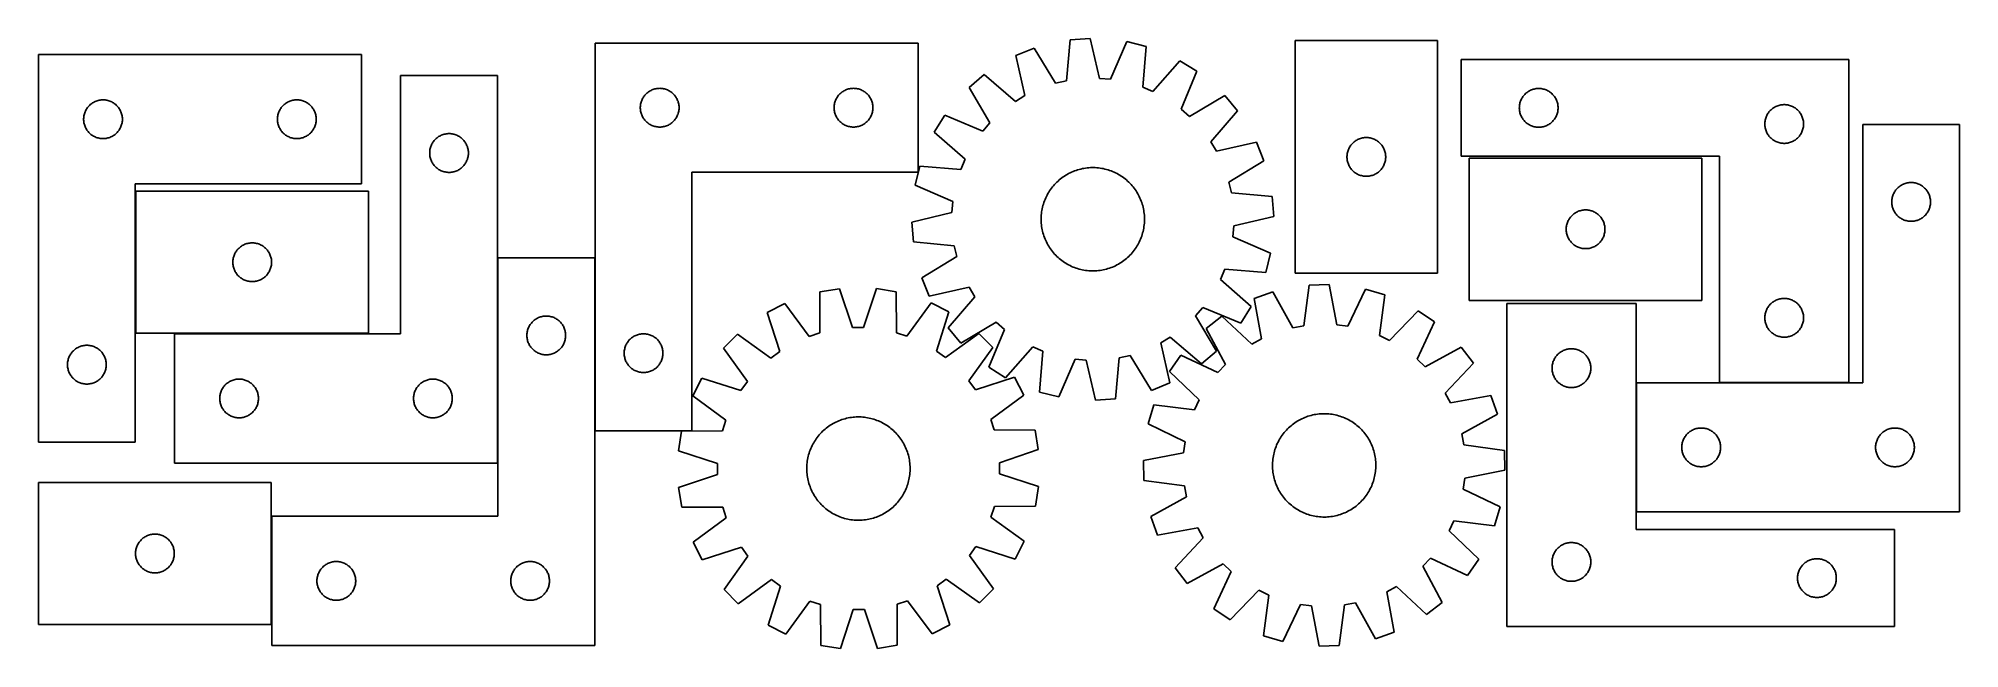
# Model space of a CAD drawing. Header units: millimetres. Extents: x 7 to 1493, y 7 to 479.
import ezdxf

# ---------------------------------------------------------------- set-up
doc = ezdxf.new("R2010")
doc.units = ezdxf.units.MM
doc.layers.add('CUT', color=7, linetype='CONTINUOUS', true_color=0x000000)

msp = doc.modelspace()

# ---------------------------------------------------------------- linework, layer by layer
at = {"layer": 'CUT'}
for p, q in [((805.071631, 477.942554), (802.149016, 446.312931)), ((820.419507, 479.025717), (805.071631, 477.942554)), ((827.755493, 448.120086), (820.419507, 479.025717)), ((848.851352, 476.556706), (836.297689, 447.378284)), ((863.782766, 472.8441), (848.851352, 476.556706)), ((1089.280058, 477.299868), (979.280058, 477.299868)), ((979.280058, 477.299868), (979.280058, 297.299868)), ((1089.280058, 297.299868), (1089.280058, 477.299868)), ((6.516163, 466.482721), (6.516163, 166.482721)), ((256.516163, 466.482721), (6.516163, 466.482721)), ((256.516163, 366.482721), (256.516163, 466.482721)), ((437.364674, 475.404352), (437.364674, 175.404352)), ((687.364674, 475.404352), (437.364674, 475.404352)), ((687.364674, 375.404352), (687.364674, 475.404352)), ((777.268373, 471.5048), (763.006391, 465.731897)), ((763.006391, 465.731897), (770.00091, 434.7472)), ((793.795676, 444.378742), (777.268373, 471.5048)), ((861.209338, 441.184154), (863.782766, 472.8441)), ((890.060091, 461.710008), (869.104219, 437.838975)), ((903.113451, 453.565049), (890.060091, 461.710008)), ((1407.695505, 462.772773), (1107.695505, 462.772773)), ((1107.695505, 462.772773), (1107.695505, 387.772773)), ((1407.695505, 212.772773), (1407.695505, 462.772773)), ((361.826231, 450.330385), (286.826231, 450.330385)), ((286.826231, 450.330385), (286.826231, 250.330385)), ((361.826231, 150.330385), (361.826231, 450.330385)), ((738.553297, 451.01755), (726.773272, 441.119997)), ((762.654109, 430.326353), (738.553297, 451.01755)), ((802.149016, 446.312931), (793.795676, 444.378742)), ((836.297689, 447.378284), (827.755493, 448.120086)), ((890.882513, 424.249884), (903.113451, 453.565049)), ((53.447882, 431.165556), (54.207804, 431.304039)), ((54.207804, 431.304039), (54.973848, 431.403219)), ((54.973848, 431.403219), (55.743982, 431.462832)), ((55.743982, 431.462832), (56.516163, 431.482721)), ((56.516163, 431.482721), (57.288344, 431.462832)), ((57.288344, 431.462832), (58.058478, 431.403219)), ((58.058478, 431.403219), (58.824522, 431.304039)), ((58.824522, 431.304039), (59.584444, 431.165556)), ((203.447882, 431.165556), (204.207804, 431.304039)), ((204.207804, 431.304039), (204.973848, 431.403219)), ((204.973848, 431.403219), (205.743982, 431.462832)), ((205.743982, 431.462832), (206.516163, 431.482721)), ((206.516163, 431.482721), (207.288344, 431.462832)), ((207.288344, 431.462832), (208.058478, 431.403219)), ((208.058478, 431.403219), (208.824522, 431.304039)), ((208.824522, 431.304039), (209.584444, 431.165556)), ((473.469814, 431.05527), (473.77914, 431.763068)), ((473.77914, 431.763068), (474.124492, 432.454003)), ((474.124492, 432.454003), (474.504954, 433.126244)), ((474.504954, 433.126244), (474.919519, 433.778008)), ((474.919519, 433.778008), (475.367085, 434.407566)), ((475.367085, 434.407566), (475.846467, 435.01325)), ((475.846467, 435.01325), (476.356393, 435.593452)), ((476.356393, 435.593452), (476.895511, 436.146635)), ((476.895511, 436.146635), (477.462392, 436.671331)), ((477.462392, 436.671331), (478.055532, 437.166149)), ((478.055532, 437.166149), (478.673357, 437.629777)), ((478.673357, 437.629777), (479.314231, 438.060985)), ((479.314231, 438.060985), (479.976453, 438.45863)), ((479.976453, 438.45863), (480.658267, 438.821658)), ((480.658267, 438.821658), (481.357865, 439.149105)), ((481.357865, 439.149105), (482.073392, 439.440104)), ((482.073392, 439.440104), (482.802951, 439.693883)), ((482.802951, 439.693883), (483.544607, 439.909768)), ((483.544607, 439.909768), (484.296393, 440.087187)), ((484.296393, 440.087187), (485.056315, 440.22567)), ((485.056315, 440.22567), (485.822359, 440.32485)), ((485.822359, 440.32485), (486.592492, 440.384463)), ((486.592492, 440.384463), (487.364674, 440.404352)), ((487.364674, 440.404352), (488.136855, 440.384463)), ((488.136855, 440.384463), (488.906989, 440.32485)), ((488.906989, 440.32485), (489.673032, 440.22567)), ((489.673032, 440.22567), (490.432955, 440.087187)), ((490.432955, 440.087187), (491.184741, 439.909768)), ((491.184741, 439.909768), (491.926396, 439.693883)), ((491.926396, 439.693883), (492.655955, 439.440104)), ((492.655955, 439.440104), (493.371482, 439.149105)), ((493.371482, 439.149105), (494.071081, 438.821658)), ((494.071081, 438.821658), (494.752895, 438.45863)), ((494.752895, 438.45863), (495.415117, 438.060985)), ((495.415117, 438.060985), (496.05599, 437.629777)), ((496.05599, 437.629777), (496.673816, 437.166149)), ((496.673816, 437.166149), (497.266956, 436.671331)), ((497.266956, 436.671331), (497.833836, 436.146635)), ((497.833836, 436.146635), (498.372954, 435.593452)), ((498.372954, 435.593452), (498.88288, 435.01325)), ((498.88288, 435.01325), (499.362262, 434.407566)), ((499.362262, 434.407566), (499.809829, 433.778008)), ((499.809829, 433.778008), (500.224393, 433.126244)), ((500.224393, 433.126244), (500.604856, 432.454003)), ((500.604856, 432.454003), (500.950208, 431.763068)), ((500.950208, 431.763068), (501.259533, 431.05527)), ((623.469814, 431.05527), (623.77914, 431.763068)), ((623.77914, 431.763068), (624.124492, 432.454003)), ((624.124492, 432.454003), (624.504954, 433.126244)), ((624.504954, 433.126244), (624.919519, 433.778008)), ((624.919519, 433.778008), (625.367085, 434.407566)), ((625.367085, 434.407566), (625.846467, 435.01325)), ((625.846467, 435.01325), (626.356393, 435.593452)), ((626.356393, 435.593452), (626.895511, 436.146635)), ((626.895511, 436.146635), (627.462392, 436.671331)), ((627.462392, 436.671331), (628.055532, 437.166149)), ((628.055532, 437.166149), (628.673357, 437.629777)), ((628.673357, 437.629777), (629.314231, 438.060985)), ((629.314231, 438.060985), (629.976453, 438.45863)), ((629.976453, 438.45863), (630.658267, 438.821658)), ((630.658267, 438.821658), (631.357865, 439.149105)), ((631.357865, 439.149105), (632.073392, 439.440104)), ((632.073392, 439.440104), (632.802951, 439.693883)), ((632.802951, 439.693883), (633.544607, 439.909768)), ((633.544607, 439.909768), (634.296393, 440.087187)), ((634.296393, 440.087187), (635.056315, 440.22567)), ((635.056315, 440.22567), (635.822359, 440.32485)), ((635.822359, 440.32485), (636.592492, 440.384463)), ((636.592492, 440.384463), (637.364674, 440.404352)), ((637.364674, 440.404352), (638.136855, 440.384463)), ((638.136855, 440.384463), (638.906989, 440.32485)), ((638.906989, 440.32485), (639.673032, 440.22567)), ((639.673032, 440.22567), (640.432955, 440.087187)), ((640.432955, 440.087187), (641.184741, 439.909768)), ((641.184741, 439.909768), (641.926396, 439.693883)), ((641.926396, 439.693883), (642.655955, 439.440104)), ((642.655955, 439.440104), (643.371482, 439.149105)), ((643.371482, 439.149105), (644.071081, 438.821658)), ((644.071081, 438.821658), (644.752895, 438.45863)), ((644.752895, 438.45863), (645.415117, 438.060985)), ((645.415117, 438.060985), (646.05599, 437.629777)), ((646.05599, 437.629777), (646.673816, 437.166149)), ((646.673816, 437.166149), (647.266956, 436.671331)), ((647.266956, 436.671331), (647.833836, 436.146635)), ((647.833836, 436.146635), (648.372954, 435.593452)), ((648.372954, 435.593452), (648.88288, 435.01325)), ((648.88288, 435.01325), (649.362262, 434.407566)), ((649.362262, 434.407566), (649.809829, 433.778008)), ((649.809829, 433.778008), (650.224393, 433.126244)), ((650.224393, 433.126244), (650.604856, 432.454003)), ((650.604856, 432.454003), (650.950208, 431.763068)), ((650.950208, 431.763068), (651.259533, 431.05527)), ((726.773272, 441.119997), (743.000252, 413.813224)), ((770.00091, 434.7472), (762.654109, 430.326353)), ((869.104219, 437.838975), (861.209338, 441.184154)), ((924.664048, 434.855758), (897.357275, 418.628778)), ((934.5616, 423.075733), (924.664048, 434.855758)), ((1153.659753, 430.564054), (1153.950751, 431.279581)), ((1153.950751, 431.279581), (1154.278199, 431.97918)), ((1154.278199, 431.97918), (1154.641226, 432.660994)), ((1154.641226, 432.660994), (1155.038871, 433.323216)), ((1155.038871, 433.323216), (1155.47008, 433.964089)), ((1155.47008, 433.964089), (1155.933708, 434.581915)), ((1155.933708, 434.581915), (1156.428526, 435.175055)), ((1156.428526, 435.175055), (1156.953222, 435.741935)), ((1156.953222, 435.741935), (1157.506405, 436.281053)), ((1157.506405, 436.281053), (1158.086607, 436.790979)), ((1158.086607, 436.790979), (1158.692291, 437.270361)), ((1158.692291, 437.270361), (1159.321849, 437.717928)), ((1159.321849, 437.717928), (1159.973613, 438.132492)), ((1159.973613, 438.132492), (1160.645854, 438.512955)), ((1160.645854, 438.512955), (1161.336789, 438.858307)), ((1161.336789, 438.858307), (1162.044586, 439.167632)), ((1162.044586, 439.167632), (1162.767369, 439.440111)), ((1162.767369, 439.440111), (1163.50322, 439.675021)), ((1163.50322, 439.675021), (1164.250189, 439.871738)), ((1164.250189, 439.871738), (1165.006293, 440.029742)), ((1165.006293, 440.029742), (1165.76953, 440.148613)), ((1165.76953, 440.148613), (1166.537873, 440.228036)), ((1166.537873, 440.228036), (1167.309286, 440.2678)), ((1167.309286, 440.2678), (1168.081724, 440.2678)), ((1168.081724, 440.2678), (1168.853137, 440.228036)), ((1168.853137, 440.228036), (1169.62148, 440.148613)), ((1169.62148, 440.148613), (1170.384716, 440.029742)), ((1170.384716, 440.029742), (1171.140821, 439.871738)), ((1171.140821, 439.871738), (1171.887789, 439.675021)), ((1171.887789, 439.675021), (1172.623641, 439.440111)), ((1172.623641, 439.440111), (1173.346423, 439.167632)), ((1173.346423, 439.167632), (1174.054221, 438.858307)), ((1174.054221, 438.858307), (1174.745156, 438.512955)), ((1174.745156, 438.512955), (1175.417397, 438.132492)), ((1175.417397, 438.132492), (1176.069161, 437.717928)), ((1176.069161, 437.717928), (1176.698719, 437.270361)), ((1176.698719, 437.270361), (1177.304403, 436.790979)), ((1177.304403, 436.790979), (1177.884605, 436.281053)), ((1177.884605, 436.281053), (1178.437788, 435.741935)), ((1178.437788, 435.741935), (1178.962484, 435.175055)), ((1178.962484, 435.175055), (1179.457302, 434.581915)), ((1179.457302, 434.581915), (1179.92093, 433.964089)), ((1179.92093, 433.964089), (1180.352138, 433.323216)), ((1180.352138, 433.323216), (1180.749783, 432.660994)), ((1180.749783, 432.660994), (1181.112811, 431.97918)), ((1181.112811, 431.97918), (1181.440258, 431.279581)), ((1181.440258, 431.279581), (1181.731257, 430.564054)), ((41.521136, 416.86894), (41.5609, 417.640353)), ((41.521136, 416.096502), (41.521136, 416.86894)), ((41.5609, 417.640353), (41.640323, 418.408696)), ((41.640323, 418.408696), (41.759194, 419.171932)), ((41.759194, 419.171932), (41.917197, 419.928037)), ((41.917197, 419.928037), (42.113915, 420.675006)), ((42.113915, 420.675006), (42.348825, 421.410857)), ((42.348825, 421.410857), (42.621304, 422.133639)), ((42.621304, 422.133639), (42.930629, 422.841437)), ((42.930629, 422.841437), (43.275981, 423.532372)), ((43.275981, 423.532372), (43.656444, 424.204613)), ((43.656444, 424.204613), (44.071008, 424.856377)), ((44.071008, 424.856377), (44.518574, 425.485935)), ((44.518574, 425.485935), (44.997956, 426.091619)), ((44.997956, 426.091619), (45.507883, 426.671821)), ((45.507883, 426.671821), (46.047001, 427.225004)), ((46.047001, 427.225004), (46.613881, 427.7497)), ((46.613881, 427.7497), (47.207021, 428.244518)), ((47.207021, 428.244518), (47.824847, 428.708146)), ((47.824847, 428.708146), (48.46572, 429.139354)), ((48.46572, 429.139354), (49.127942, 429.537)), ((49.127942, 429.537), (49.809756, 429.900027)), ((49.809756, 429.900027), (50.509354, 430.227475)), ((50.509354, 430.227475), (51.224882, 430.518473)), ((51.224882, 430.518473), (51.954441, 430.772252)), ((51.954441, 430.772252), (52.696096, 430.988137)), ((52.696096, 430.988137), (53.447882, 431.165556)), ((59.584444, 431.165556), (60.33623, 430.988137)), ((60.33623, 430.988137), (61.077886, 430.772252)), ((61.077886, 430.772252), (61.807444, 430.518473)), ((61.807444, 430.518473), (62.522972, 430.227475)), ((62.522972, 430.227475), (63.22257, 429.900027)), ((63.22257, 429.900027), (63.904384, 429.537)), ((63.904384, 429.537), (64.566606, 429.139354)), ((64.566606, 429.139354), (65.20748, 428.708146)), ((65.20748, 428.708146), (65.825305, 428.244518)), ((65.825305, 428.244518), (66.418445, 427.7497)), ((66.418445, 427.7497), (66.985325, 427.225004)), ((66.985325, 427.225004), (67.524444, 426.671821)), ((67.524444, 426.671821), (68.03437, 426.091619)), ((68.03437, 426.091619), (68.513752, 425.485935)), ((68.513752, 425.485935), (68.961318, 424.856377)), ((68.961318, 424.856377), (69.375882, 424.204613)), ((69.375882, 424.204613), (69.756345, 423.532372)), ((69.756345, 423.532372), (70.101697, 422.841437)), ((70.101697, 422.841437), (70.411023, 422.133639)), ((70.411023, 422.133639), (70.683501, 421.410857)), ((70.683501, 421.410857), (70.918411, 420.675006)), ((70.918411, 420.675006), (71.115129, 419.928037)), ((71.115129, 419.928037), (71.273132, 419.171932)), ((71.273132, 419.171932), (71.392003, 418.408696)), ((71.392003, 418.408696), (71.471426, 417.640353)), ((71.471426, 417.640353), (71.51119, 416.86894)), ((71.51119, 416.86894), (71.51119, 416.096502)), ((191.521136, 416.86894), (191.5609, 417.640353)), ((191.521136, 416.096502), (191.521136, 416.86894)), ((191.5609, 417.640353), (191.640323, 418.408696)), ((191.640323, 418.408696), (191.759194, 419.171932)), ((191.759194, 419.171932), (191.917197, 419.928037)), ((191.917197, 419.928037), (192.113915, 420.675006)), ((192.113915, 420.675006), (192.348825, 421.410857)), ((192.348825, 421.410857), (192.621304, 422.133639)), ((192.621304, 422.133639), (192.930629, 422.841437)), ((192.930629, 422.841437), (193.275981, 423.532372)), ((193.275981, 423.532372), (193.656444, 424.204613)), ((193.656444, 424.204613), (194.071008, 424.856377)), ((194.071008, 424.856377), (194.518574, 425.485935)), ((194.518574, 425.485935), (194.997956, 426.091619)), ((194.997956, 426.091619), (195.507883, 426.671821)), ((195.507883, 426.671821), (196.047001, 427.225004)), ((196.047001, 427.225004), (196.613881, 427.7497)), ((196.613881, 427.7497), (197.207021, 428.244518)), ((197.207021, 428.244518), (197.824847, 428.708146)), ((197.824847, 428.708146), (198.46572, 429.139354)), ((198.46572, 429.139354), (199.127942, 429.537)), ((199.127942, 429.537), (199.809756, 429.900027)), ((199.809756, 429.900027), (200.509354, 430.227475)), ((200.509354, 430.227475), (201.224882, 430.518473)), ((201.224882, 430.518473), (201.954441, 430.772252)), ((201.954441, 430.772252), (202.696096, 430.988137)), ((202.696096, 430.988137), (203.447882, 431.165556)), ((209.584444, 431.165556), (210.33623, 430.988137)), ((210.33623, 430.988137), (211.077886, 430.772252)), ((211.077886, 430.772252), (211.807444, 430.518473)), ((211.807444, 430.518473), (212.522972, 430.227475)), ((212.522972, 430.227475), (213.22257, 429.900027)), ((213.22257, 429.900027), (213.904384, 429.537)), ((213.904384, 429.537), (214.566606, 429.139354)), ((214.566606, 429.139354), (215.20748, 428.708146)), ((215.20748, 428.708146), (215.825305, 428.244518)), ((215.825305, 428.244518), (216.418445, 427.7497)), ((216.418445, 427.7497), (216.985325, 427.225004)), ((216.985325, 427.225004), (217.524444, 426.671821)), ((217.524444, 426.671821), (218.03437, 426.091619)), ((218.03437, 426.091619), (218.513752, 425.485935)), ((218.513752, 425.485935), (218.961318, 424.856377)), ((218.961318, 424.856377), (219.375882, 424.204613)), ((219.375882, 424.204613), (219.756345, 423.532372)), ((219.756345, 423.532372), (220.101697, 422.841437)), ((220.101697, 422.841437), (220.411023, 422.133639)), ((220.411023, 422.133639), (220.683501, 421.410857)), ((220.683501, 421.410857), (220.918411, 420.675006)), ((220.918411, 420.675006), (221.115129, 419.928037)), ((221.115129, 419.928037), (221.273132, 419.171932)), ((221.273132, 419.171932), (221.392003, 418.408696)), ((221.392003, 418.408696), (221.471426, 417.640353)), ((221.471426, 417.640353), (221.51119, 416.86894)), ((221.51119, 416.86894), (221.51119, 416.096502)), ((472.369647, 425.790571), (472.409411, 426.561984)), ((472.369647, 425.018133), (472.369647, 425.790571)), ((472.409411, 424.24672), (472.369647, 425.018133)), ((472.409411, 426.561984), (472.488834, 427.330327)), ((472.488834, 423.478377), (472.409411, 424.24672)), ((472.488834, 427.330327), (472.607705, 428.093563)), ((472.607705, 422.71514), (472.488834, 423.478377)), ((472.607705, 428.093563), (472.765708, 428.849668)), ((472.765708, 421.959036), (472.607705, 422.71514)), ((472.765708, 428.849668), (472.962426, 429.596636)), ((472.962426, 421.212067), (472.765708, 421.959036)), ((472.962426, 429.596636), (473.197335, 430.332488)), ((473.197335, 420.476216), (472.962426, 421.212067)), ((473.197335, 430.332488), (473.469814, 431.05527)), ((473.469814, 419.753433), (473.197335, 420.476216)), ((473.77914, 419.045636), (473.469814, 419.753433)), ((474.124492, 418.354701), (473.77914, 419.045636)), ((474.504954, 417.68246), (474.124492, 418.354701)), ((474.919519, 417.030696), (474.504954, 417.68246)), ((475.367085, 416.401138), (474.919519, 417.030696)), ((475.846467, 415.795454), (475.367085, 416.401138)), ((499.362262, 416.401138), (498.88288, 415.795454)), ((499.809829, 417.030696), (499.362262, 416.401138)), ((500.224393, 417.68246), (499.809829, 417.030696)), ((500.604856, 418.354701), (500.224393, 417.68246)), ((500.950208, 419.045636), (500.604856, 418.354701)), ((501.259533, 419.753433), (500.950208, 419.045636)), ((501.259533, 431.05527), (501.532012, 430.332488)), ((501.532012, 420.476216), (501.259533, 419.753433)), ((501.532012, 430.332488), (501.766922, 429.596636)), ((501.766922, 421.212067), (501.532012, 420.476216)), ((501.766922, 429.596636), (501.963639, 428.849668)), ((501.963639, 421.959036), (501.766922, 421.212067)), ((501.963639, 428.849668), (502.121643, 428.093563)), ((502.121643, 422.71514), (501.963639, 421.959036)), ((502.121643, 428.093563), (502.240514, 427.330327)), ((502.240514, 423.478377), (502.121643, 422.71514)), ((502.240514, 427.330327), (502.319937, 426.561984)), ((502.319937, 424.24672), (502.240514, 423.478377)), ((502.319937, 426.561984), (502.359701, 425.790571)), ((502.359701, 425.018133), (502.319937, 424.24672)), ((502.359701, 425.790571), (502.359701, 425.018133)), ((622.369647, 425.790571), (622.409411, 426.561984)), ((622.369647, 425.018133), (622.369647, 425.790571)), ((622.409411, 424.24672), (622.369647, 425.018133)), ((622.409411, 426.561984), (622.488834, 427.330327)), ((622.488834, 423.478377), (622.409411, 424.24672)), ((622.488834, 427.330327), (622.607705, 428.093563)), ((622.607705, 422.71514), (622.488834, 423.478377)), ((622.607705, 428.093563), (622.765708, 428.849668)), ((622.765708, 421.959036), (622.607705, 422.71514)), ((622.765708, 428.849668), (622.962426, 429.596636)), ((622.962426, 421.212067), (622.765708, 421.959036)), ((622.962426, 429.596636), (623.197335, 430.332488)), ((623.197335, 420.476216), (622.962426, 421.212067)), ((623.197335, 430.332488), (623.469814, 431.05527)), ((623.469814, 419.753433), (623.197335, 420.476216)), ((623.77914, 419.045636), (623.469814, 419.753433)), ((624.124492, 418.354701), (623.77914, 419.045636)), ((624.504954, 417.68246), (624.124492, 418.354701)), ((624.919519, 417.030696), (624.504954, 417.68246)), ((625.367085, 416.401138), (624.919519, 417.030696)), ((625.846467, 415.795454), (625.367085, 416.401138)), ((649.362262, 416.401138), (648.88288, 415.795454)), ((649.809829, 417.030696), (649.362262, 416.401138)), ((650.224393, 417.68246), (649.809829, 417.030696)), ((650.604856, 418.354701), (650.224393, 417.68246)), ((650.950208, 419.045636), (650.604856, 418.354701)), ((651.259533, 419.753433), (650.950208, 419.045636)), ((651.259533, 431.05527), (651.532012, 430.332488)), ((651.532012, 420.476216), (651.259533, 419.753433)), ((651.532012, 430.332488), (651.766922, 429.596636)), ((651.766922, 421.212067), (651.532012, 420.476216)), ((651.766922, 429.596636), (651.963639, 428.849668)), ((651.963639, 421.959036), (651.766922, 421.212067)), ((651.963639, 428.849668), (652.121643, 428.093563)), ((652.121643, 422.71514), (651.963639, 421.959036)), ((652.121643, 428.093563), (652.240514, 427.330327)), ((652.240514, 423.478377), (652.121643, 422.71514)), ((652.240514, 427.330327), (652.319937, 426.561984)), ((652.319937, 424.24672), (652.240514, 423.478377)), ((652.319937, 426.561984), (652.359701, 425.790571)), ((652.359701, 425.018133), (652.319937, 424.24672)), ((652.359701, 425.790571), (652.359701, 425.018133)), ((708.06398, 419.5694), (699.919022, 406.51604)), ((737.379146, 407.338463), (708.06398, 419.5694)), ((897.357275, 418.628778), (890.882513, 424.249884)), ((913.870403, 398.974921), (934.5616, 423.075733)), ((1152.695505, 425.272773), (1152.715393, 426.044954)), ((1152.715393, 424.500591), (1152.695505, 425.272773)), ((1152.715393, 426.044954), (1152.775007, 426.815088)), ((1152.775007, 423.730458), (1152.715393, 424.500591)), ((1152.775007, 426.815088), (1152.874186, 427.581131)), ((1152.874186, 422.964414), (1152.775007, 423.730458)), ((1152.874186, 427.581131), (1153.01267, 428.341054)), ((1153.01267, 422.204492), (1152.874186, 422.964414)), ((1153.01267, 428.341054), (1153.190089, 429.09284)), ((1153.190089, 421.452706), (1153.01267, 422.204492)), ((1153.190089, 429.09284), (1153.405974, 429.834495)), ((1153.405974, 420.71105), (1153.190089, 421.452706)), ((1153.405974, 429.834495), (1153.659753, 430.564054)), ((1153.659753, 419.981491), (1153.405974, 420.71105)), ((1153.950751, 419.265964), (1153.659753, 419.981491)), ((1154.278199, 418.566366), (1153.950751, 419.265964)), ((1154.641226, 417.884552), (1154.278199, 418.566366)), ((1155.038871, 417.22233), (1154.641226, 417.884552)), ((1155.47008, 416.581456), (1155.038871, 417.22233)), ((1155.933708, 415.963631), (1155.47008, 416.581456)), ((1179.92093, 416.581456), (1179.457302, 415.963631)), ((1180.352138, 417.22233), (1179.92093, 416.581456)), ((1180.749783, 417.884552), (1180.352138, 417.22233)), ((1181.112811, 418.566366), (1180.749783, 417.884552)), ((1181.440258, 419.265964), (1181.112811, 418.566366)), ((1181.731257, 419.981491), (1181.440258, 419.265964)), ((1181.731257, 430.564054), (1181.985036, 429.834495)), ((1181.985036, 420.71105), (1181.731257, 419.981491)), ((1181.985036, 429.834495), (1182.200921, 429.09284)), ((1182.200921, 421.452706), (1181.985036, 420.71105)), ((1182.200921, 429.09284), (1182.37834, 428.341054)), ((1182.37834, 422.204492), (1182.200921, 421.452706)), ((1182.37834, 428.341054), (1182.516823, 427.581131)), ((1182.516823, 422.964414), (1182.37834, 422.204492)), ((1182.516823, 427.581131), (1182.616003, 426.815088)), ((1182.616003, 423.730458), (1182.516823, 422.964414)), ((1182.616003, 426.815088), (1182.675616, 426.044954)), ((1182.675616, 424.500591), (1182.616003, 423.730458)), ((1182.675616, 426.044954), (1182.695505, 425.272773)), ((1182.695505, 425.272773), (1182.675616, 424.500591)), ((1343.01267, 415.841054), (1343.190089, 416.59284)), ((1343.190089, 416.59284), (1343.405974, 417.334495)), ((1343.405974, 417.334495), (1343.659753, 418.064054)), ((1343.659753, 418.064054), (1343.950751, 418.779581)), ((1343.950751, 418.779581), (1344.278199, 419.47918)), ((1344.278199, 419.47918), (1344.641226, 420.160994)), ((1344.641226, 420.160994), (1345.038871, 420.823216)), ((1345.038871, 420.823216), (1345.47008, 421.464089)), ((1345.47008, 421.464089), (1345.933708, 422.081915)), ((1345.933708, 422.081915), (1346.428526, 422.675055)), ((1346.428526, 422.675055), (1346.953222, 423.241935)), ((1346.953222, 423.241935), (1347.506405, 423.781053)), ((1347.506405, 423.781053), (1348.086607, 424.290979)), ((1348.086607, 424.290979), (1348.692291, 424.770361)), ((1348.692291, 424.770361), (1349.321849, 425.217928)), ((1349.321849, 425.217928), (1349.973613, 425.632492)), ((1349.973613, 425.632492), (1350.645854, 426.012955)), ((1350.645854, 426.012955), (1351.336789, 426.358307)), ((1351.336789, 426.358307), (1352.044586, 426.667632)), ((1352.044586, 426.667632), (1352.767369, 426.940111)), ((1352.767369, 426.940111), (1353.50322, 427.175021)), ((1353.50322, 427.175021), (1354.250189, 427.371738)), ((1354.250189, 427.371738), (1355.006293, 427.529742)), ((1355.006293, 427.529742), (1355.76953, 427.648613)), ((1355.76953, 427.648613), (1356.537873, 427.728036)), ((1356.537873, 427.728036), (1357.309286, 427.7678)), ((1357.309286, 427.7678), (1358.081724, 427.7678)), ((1358.081724, 427.7678), (1358.853137, 427.728036)), ((1358.853137, 427.728036), (1359.62148, 427.648613)), ((1359.62148, 427.648613), (1360.384716, 427.529742)), ((1360.384716, 427.529742), (1361.140821, 427.371738)), ((1361.140821, 427.371738), (1361.887789, 427.175021)), ((1361.887789, 427.175021), (1362.623641, 426.940111)), ((1362.623641, 426.940111), (1363.346423, 426.667632)), ((1363.346423, 426.667632), (1364.054221, 426.358307)), ((1364.054221, 426.358307), (1364.745156, 426.012955)), ((1364.745156, 426.012955), (1365.417397, 425.632492)), ((1365.417397, 425.632492), (1366.069161, 425.217928)), ((1366.069161, 425.217928), (1366.698719, 424.770361)), ((1366.698719, 424.770361), (1367.304403, 424.290979)), ((1367.304403, 424.290979), (1367.884605, 423.781053)), ((1367.884605, 423.781053), (1368.437788, 423.241935)), ((1368.437788, 423.241935), (1368.962484, 422.675055)), ((1368.962484, 422.675055), (1369.457302, 422.081915)), ((1369.457302, 422.081915), (1369.92093, 421.464089)), ((1369.92093, 421.464089), (1370.352138, 420.823216)), ((1370.352138, 420.823216), (1370.749783, 420.160994)), ((1370.749783, 420.160994), (1371.112811, 419.47918)), ((1371.112811, 419.47918), (1371.440258, 418.779581)), ((1371.440258, 418.779581), (1371.731257, 418.064054)), ((1371.731257, 418.064054), (1371.985036, 417.334495)), ((1371.985036, 417.334495), (1372.200921, 416.59284)), ((1372.200921, 416.59284), (1372.37834, 415.841054)), ((41.5609, 415.325089), (41.521136, 416.096502)), ((41.640323, 414.556746), (41.5609, 415.325089)), ((41.759194, 413.79351), (41.640323, 414.556746)), ((41.917197, 413.037405), (41.759194, 413.79351)), ((42.113915, 412.290436), (41.917197, 413.037405)), ((42.348825, 411.554585), (42.113915, 412.290436)), ((42.621304, 410.831803), (42.348825, 411.554585)), ((42.930629, 410.124005), (42.621304, 410.831803)), ((43.275981, 409.43307), (42.930629, 410.124005)), ((43.656444, 408.760829), (43.275981, 409.43307)), ((44.071008, 408.109065), (43.656444, 408.760829)), ((44.518574, 407.479507), (44.071008, 408.109065)), ((44.997956, 406.873823), (44.518574, 407.479507)), ((45.507883, 406.293621), (44.997956, 406.873823)), ((46.047001, 405.740438), (45.507883, 406.293621)), ((46.613881, 405.215742), (46.047001, 405.740438)), ((47.207021, 404.720924), (46.613881, 405.215742)), ((47.824847, 404.257296), (47.207021, 404.720924)), ((48.46572, 403.826088), (47.824847, 404.257296)), ((49.127942, 403.428442), (48.46572, 403.826088)), ((49.809756, 403.065415), (49.127942, 403.428442)), ((50.509354, 402.737967), (49.809756, 403.065415)), ((51.224882, 402.446969), (50.509354, 402.737967)), ((51.954441, 402.19319), (51.224882, 402.446969)), ((52.696096, 401.977305), (51.954441, 402.19319)), ((53.447882, 401.799886), (52.696096, 401.977305)), ((54.207804, 401.661403), (53.447882, 401.799886)), ((54.973848, 401.562223), (54.207804, 401.661403)), ((55.743982, 401.50261), (54.973848, 401.562223)), ((56.516163, 401.482721), (55.743982, 401.50261)), ((57.288344, 401.50261), (56.516163, 401.482721)), ((58.058478, 401.562223), (57.288344, 401.50261)), ((58.824522, 401.661403), (58.058478, 401.562223)), ((59.584444, 401.799886), (58.824522, 401.661403)), ((60.33623, 401.977305), (59.584444, 401.799886)), ((61.077886, 402.19319), (60.33623, 401.977305)), ((61.807444, 402.446969), (61.077886, 402.19319)), ((62.522972, 402.737967), (61.807444, 402.446969)), ((63.22257, 403.065415), (62.522972, 402.737967)), ((63.904384, 403.428442), (63.22257, 403.065415)), ((64.566606, 403.826088), (63.904384, 403.428442)), ((65.20748, 404.257296), (64.566606, 403.826088)), ((65.825305, 404.720924), (65.20748, 404.257296)), ((66.418445, 405.215742), (65.825305, 404.720924)), ((66.985325, 405.740438), (66.418445, 405.215742)), ((67.524444, 406.293621), (66.985325, 405.740438)), ((68.03437, 406.873823), (67.524444, 406.293621)), ((68.513752, 407.479507), (68.03437, 406.873823)), ((68.961318, 408.109065), (68.513752, 407.479507)), ((69.375882, 408.760829), (68.961318, 408.109065)), ((69.756345, 409.43307), (69.375882, 408.760829)), ((70.101697, 410.124005), (69.756345, 409.43307)), ((70.411023, 410.831803), (70.101697, 410.124005)), ((70.683501, 411.554585), (70.411023, 410.831803)), ((70.918411, 412.290436), (70.683501, 411.554585)), ((71.115129, 413.037405), (70.918411, 412.290436)), ((71.273132, 413.79351), (71.115129, 413.037405)), ((71.392003, 414.556746), (71.273132, 413.79351)), ((71.471426, 415.325089), (71.392003, 414.556746)), ((71.51119, 416.096502), (71.471426, 415.325089)), ((191.5609, 415.325089), (191.521136, 416.096502)), ((191.640323, 414.556746), (191.5609, 415.325089)), ((191.759194, 413.79351), (191.640323, 414.556746)), ((191.917197, 413.037405), (191.759194, 413.79351)), ((192.113915, 412.290436), (191.917197, 413.037405)), ((192.348825, 411.554585), (192.113915, 412.290436)), ((192.621304, 410.831803), (192.348825, 411.554585)), ((192.930629, 410.124005), (192.621304, 410.831803)), ((193.275981, 409.43307), (192.930629, 410.124005)), ((193.656444, 408.760829), (193.275981, 409.43307)), ((194.071008, 408.109065), (193.656444, 408.760829)), ((194.518574, 407.479507), (194.071008, 408.109065)), ((194.997956, 406.873823), (194.518574, 407.479507)), ((195.507883, 406.293621), (194.997956, 406.873823)), ((196.047001, 405.740438), (195.507883, 406.293621)), ((196.613881, 405.215742), (196.047001, 405.740438)), ((197.207021, 404.720924), (196.613881, 405.215742)), ((197.824847, 404.257296), (197.207021, 404.720924)), ((198.46572, 403.826088), (197.824847, 404.257296)), ((199.127942, 403.428442), (198.46572, 403.826088)), ((199.809756, 403.065415), (199.127942, 403.428442)), ((200.509354, 402.737967), (199.809756, 403.065415)), ((201.224882, 402.446969), (200.509354, 402.737967)), ((201.954441, 402.19319), (201.224882, 402.446969)), ((202.696096, 401.977305), (201.954441, 402.19319)), ((203.447882, 401.799886), (202.696096, 401.977305)), ((204.207804, 401.661403), (203.447882, 401.799886)), ((204.973848, 401.562223), (204.207804, 401.661403)), ((205.743982, 401.50261), (204.973848, 401.562223)), ((206.516163, 401.482721), (205.743982, 401.50261)), ((207.288344, 401.50261), (206.516163, 401.482721)), ((208.058478, 401.562223), (207.288344, 401.50261)), ((208.824522, 401.661403), (208.058478, 401.562223)), ((209.584444, 401.799886), (208.824522, 401.661403)), ((210.33623, 401.977305), (209.584444, 401.799886)), ((211.077886, 402.19319), (210.33623, 401.977305)), ((211.807444, 402.446969), (211.077886, 402.19319)), ((212.522972, 402.737967), (211.807444, 402.446969)), ((213.22257, 403.065415), (212.522972, 402.737967)), ((213.904384, 403.428442), (213.22257, 403.065415)), ((214.566606, 403.826088), (213.904384, 403.428442)), ((215.20748, 404.257296), (214.566606, 403.826088)), ((215.825305, 404.720924), (215.20748, 404.257296)), ((216.418445, 405.215742), (215.825305, 404.720924)), ((216.985325, 405.740438), (216.418445, 405.215742)), ((217.524444, 406.293621), (216.985325, 405.740438)), ((218.03437, 406.873823), (217.524444, 406.293621)), ((218.513752, 407.479507), (218.03437, 406.873823)), ((218.961318, 408.109065), (218.513752, 407.479507)), ((219.375882, 408.760829), (218.961318, 408.109065)), ((219.756345, 409.43307), (219.375882, 408.760829)), ((220.101697, 410.124005), (219.756345, 409.43307)), ((220.411023, 410.831803), (220.101697, 410.124005)), ((220.683501, 411.554585), (220.411023, 410.831803)), ((220.918411, 412.290436), (220.683501, 411.554585)), ((221.115129, 413.037405), (220.918411, 412.290436)), ((221.273132, 413.79351), (221.115129, 413.037405)), ((221.392003, 414.556746), (221.273132, 413.79351)), ((221.471426, 415.325089), (221.392003, 414.556746)), ((221.51119, 416.096502), (221.471426, 415.325089)), ((313.857069, 401.072668), (314.423949, 401.597364)), ((314.423949, 401.597364), (315.017089, 402.092182)), ((315.017089, 402.092182), (315.634914, 402.55581)), ((315.634914, 402.55581), (316.275788, 402.987019)), ((316.275788, 402.987019), (316.93801, 403.384664)), ((316.93801, 403.384664), (317.619824, 403.747692)), ((317.619824, 403.747692), (318.319422, 404.075139)), ((318.319422, 404.075139), (319.03495, 404.366138)), ((319.03495, 404.366138), (319.764508, 404.619916)), ((319.764508, 404.619916), (320.506164, 404.835801)), ((320.506164, 404.835801), (321.25795, 405.013221)), ((321.25795, 405.013221), (322.017872, 405.151704)), ((322.017872, 405.151704), (322.783916, 405.250883)), ((322.783916, 405.250883), (323.55405, 405.310497)), ((323.55405, 405.310497), (324.326231, 405.330385)), ((324.326231, 405.330385), (325.098412, 405.310497)), ((325.098412, 405.310497), (325.868546, 405.250883)), ((325.868546, 405.250883), (326.63459, 405.151704)), ((326.63459, 405.151704), (327.394512, 405.013221)), ((327.394512, 405.013221), (328.146298, 404.835801)), ((328.146298, 404.835801), (328.887953, 404.619916)), ((328.887953, 404.619916), (329.617512, 404.366138)), ((329.617512, 404.366138), (330.33304, 404.075139)), ((330.33304, 404.075139), (331.032638, 403.747692)), ((331.032638, 403.747692), (331.714452, 403.384664)), ((331.714452, 403.384664), (332.376674, 402.987019)), ((332.376674, 402.987019), (333.017547, 402.55581)), ((333.017547, 402.55581), (333.635373, 402.092182)), ((333.635373, 402.092182), (334.228513, 401.597364)), ((334.228513, 401.597364), (334.795393, 401.072668)), ((476.356393, 415.215252), (475.846467, 415.795454)), ((476.895511, 414.662069), (476.356393, 415.215252)), ((477.462392, 414.137373), (476.895511, 414.662069)), ((478.055532, 413.642555), (477.462392, 414.137373)), ((478.673357, 413.178927), (478.055532, 413.642555)), ((479.314231, 412.747718), (478.673357, 413.178927)), ((479.976453, 412.350073), (479.314231, 412.747718)), ((480.658267, 411.987046), (479.976453, 412.350073)), ((481.357865, 411.659598), (480.658267, 411.987046)), ((482.073392, 411.3686), (481.357865, 411.659598)), ((482.802951, 411.114821), (482.073392, 411.3686)), ((483.544607, 410.898936), (482.802951, 411.114821)), ((484.296393, 410.721517), (483.544607, 410.898936)), ((485.056315, 410.583033), (484.296393, 410.721517)), ((485.822359, 410.483854), (485.056315, 410.583033)), ((486.592492, 410.42424), (485.822359, 410.483854)), ((487.364674, 410.404352), (486.592492, 410.42424)), ((488.136855, 410.42424), (487.364674, 410.404352)), ((488.906989, 410.483854), (488.136855, 410.42424)), ((489.673032, 410.583033), (488.906989, 410.483854)), ((490.432955, 410.721517), (489.673032, 410.583033)), ((491.184741, 410.898936), (490.432955, 410.721517)), ((491.926396, 411.114821), (491.184741, 410.898936)), ((492.655955, 411.3686), (491.926396, 411.114821)), ((493.371482, 411.659598), (492.655955, 411.3686)), ((494.071081, 411.987046), (493.371482, 411.659598)), ((494.752895, 412.350073), (494.071081, 411.987046)), ((495.415117, 412.747718), (494.752895, 412.350073)), ((496.05599, 413.178927), (495.415117, 412.747718)), ((496.673816, 413.642555), (496.05599, 413.178927)), ((497.266956, 414.137373), (496.673816, 413.642555)), ((497.833836, 414.662069), (497.266956, 414.137373)), ((498.372954, 415.215252), (497.833836, 414.662069)), ((498.88288, 415.795454), (498.372954, 415.215252)), ((626.356393, 415.215252), (625.846467, 415.795454)), ((626.895511, 414.662069), (626.356393, 415.215252)), ((627.462392, 414.137373), (626.895511, 414.662069)), ((628.055532, 413.642555), (627.462392, 414.137373)), ((628.673357, 413.178927), (628.055532, 413.642555)), ((629.314231, 412.747718), (628.673357, 413.178927)), ((629.976453, 412.350073), (629.314231, 412.747718)), ((630.658267, 411.987046), (629.976453, 412.350073)), ((631.357865, 411.659598), (630.658267, 411.987046)), ((632.073392, 411.3686), (631.357865, 411.659598)), ((632.802951, 411.114821), (632.073392, 411.3686)), ((633.544607, 410.898936), (632.802951, 411.114821)), ((634.296393, 410.721517), (633.544607, 410.898936)), ((635.056315, 410.583033), (634.296393, 410.721517)), ((635.822359, 410.483854), (635.056315, 410.583033)), ((636.592492, 410.42424), (635.822359, 410.483854)), ((637.364674, 410.404352), (636.592492, 410.42424)), ((638.136855, 410.42424), (637.364674, 410.404352)), ((638.906989, 410.483854), (638.136855, 410.42424)), ((639.673032, 410.583033), (638.906989, 410.483854)), ((640.432955, 410.721517), (639.673032, 410.583033)), ((641.184741, 410.898936), (640.432955, 410.721517)), ((641.926396, 411.114821), (641.184741, 410.898936)), ((642.655955, 411.3686), (641.926396, 411.114821)), ((643.371482, 411.659598), (642.655955, 411.3686)), ((644.071081, 411.987046), (643.371482, 411.659598)), ((644.752895, 412.350073), (644.071081, 411.987046)), ((645.415117, 412.747718), (644.752895, 412.350073)), ((646.05599, 413.178927), (645.415117, 412.747718)), ((646.673816, 413.642555), (646.05599, 413.178927)), ((647.266956, 414.137373), (646.673816, 413.642555)), ((647.833836, 414.662069), (647.266956, 414.137373)), ((648.372954, 415.215252), (647.833836, 414.662069)), ((648.88288, 415.795454), (648.372954, 415.215252)), ((699.919022, 406.51604), (723.790055, 385.560169)), ((743.000252, 413.813224), (737.379146, 407.338463)), ((1028.988777, 401.33562), (1029.718335, 401.589398)), ((1029.718335, 401.589398), (1030.459991, 401.805284)), ((1030.459991, 401.805284), (1031.211777, 401.982703)), ((1031.211777, 401.982703), (1031.971699, 402.121186)), ((1031.971699, 402.121186), (1032.737743, 402.220366)), ((1032.737743, 402.220366), (1033.507877, 402.279979)), ((1033.507877, 402.279979), (1034.280058, 402.299868)), ((1034.280058, 402.299868), (1035.052239, 402.279979)), ((1035.052239, 402.279979), (1035.822373, 402.220366)), ((1035.822373, 402.220366), (1036.588416, 402.121186)), ((1036.588416, 402.121186), (1037.348339, 401.982703)), ((1037.348339, 401.982703), (1038.100125, 401.805284)), ((1038.100125, 401.805284), (1038.84178, 401.589398)), ((1038.84178, 401.589398), (1039.571339, 401.33562)), ((1156.428526, 415.370491), (1155.933708, 415.963631)), ((1156.953222, 414.80361), (1156.428526, 415.370491)), ((1157.506405, 414.264492), (1156.953222, 414.80361)), ((1158.086607, 413.754566), (1157.506405, 414.264492)), ((1158.692291, 413.275184), (1158.086607, 413.754566)), ((1159.321849, 412.827618), (1158.692291, 413.275184)), ((1159.973613, 412.413053), (1159.321849, 412.827618)), ((1160.645854, 412.032591), (1159.973613, 412.413053)), ((1161.336789, 411.687239), (1160.645854, 412.032591)), ((1162.044586, 411.377913), (1161.336789, 411.687239)), ((1162.767369, 411.105434), (1162.044586, 411.377913)), ((1163.50322, 410.870525), (1162.767369, 411.105434)), ((1164.250189, 410.673807), (1163.50322, 410.870525)), ((1165.006293, 410.515803), (1164.250189, 410.673807)), ((1165.76953, 410.396933), (1165.006293, 410.515803)), ((1166.537873, 410.31751), (1165.76953, 410.396933)), ((1167.309286, 410.277746), (1166.537873, 410.31751)), ((1168.081724, 410.277746), (1167.309286, 410.277746)), ((1168.853137, 410.31751), (1168.081724, 410.277746)), ((1169.62148, 410.396933), (1168.853137, 410.31751)), ((1170.384716, 410.515803), (1169.62148, 410.396933)), ((1171.140821, 410.673807), (1170.384716, 410.515803)), ((1171.887789, 410.870525), (1171.140821, 410.673807)), ((1172.623641, 411.105434), (1171.887789, 410.870525)), ((1173.346423, 411.377913), (1172.623641, 411.105434)), ((1174.054221, 411.687239), (1173.346423, 411.377913)), ((1174.745156, 412.032591), (1174.054221, 411.687239)), ((1175.417397, 412.413053), (1174.745156, 412.032591)), ((1176.069161, 412.827618), (1175.417397, 412.413053)), ((1176.698719, 413.275184), (1176.069161, 412.827618)), ((1177.304403, 413.754566), (1176.698719, 413.275184)), ((1177.884605, 414.264492), (1177.304403, 413.754566)), ((1178.437788, 414.80361), (1177.884605, 414.264492)), ((1178.962484, 415.370491), (1178.437788, 414.80361)), ((1179.457302, 415.963631), (1178.962484, 415.370491)), ((1342.695505, 412.772773), (1342.715393, 413.544954)), ((1342.715393, 412.000591), (1342.695505, 412.772773)), ((1342.715393, 413.544954), (1342.775007, 414.315088)), ((1342.775007, 411.230458), (1342.715393, 412.000591)), ((1342.775007, 414.315088), (1342.874186, 415.081131)), ((1342.874186, 410.464414), (1342.775007, 411.230458)), ((1342.874186, 415.081131), (1343.01267, 415.841054)), ((1343.01267, 409.704492), (1342.874186, 410.464414)), ((1343.190089, 408.952706), (1343.01267, 409.704492)), ((1343.405974, 408.21105), (1343.190089, 408.952706)), ((1343.659753, 407.481491), (1343.405974, 408.21105)), ((1343.950751, 406.765964), (1343.659753, 407.481491)), ((1344.278199, 406.066366), (1343.950751, 406.765964)), ((1344.641226, 405.384552), (1344.278199, 406.066366)), ((1345.038871, 404.72233), (1344.641226, 405.384552)), ((1345.47008, 404.081456), (1345.038871, 404.72233)), ((1345.933708, 403.463631), (1345.47008, 404.081456)), ((1346.428526, 402.870491), (1345.933708, 403.463631)), ((1346.953222, 402.30361), (1346.428526, 402.870491)), ((1347.506405, 401.764492), (1346.953222, 402.30361)), ((1348.086607, 401.254566), (1347.506405, 401.764492)), ((1367.884605, 401.764492), (1367.304403, 401.254566)), ((1368.437788, 402.30361), (1367.884605, 401.764492)), ((1368.962484, 402.870491), (1368.437788, 402.30361)), ((1369.457302, 403.463631), (1368.962484, 402.870491)), ((1369.92093, 404.081456), (1369.457302, 403.463631)), ((1370.352138, 404.72233), (1369.92093, 404.081456)), ((1370.749783, 405.384552), (1370.352138, 404.72233)), ((1371.112811, 406.066366), (1370.749783, 405.384552)), ((1371.440258, 406.765964), (1371.112811, 406.066366)), ((1371.731257, 407.481491), (1371.440258, 406.765964)), ((1371.985036, 408.21105), (1371.731257, 407.481491)), ((1372.200921, 408.952706), (1371.985036, 408.21105)), ((1372.37834, 409.704492), (1372.200921, 408.952706)), ((1372.37834, 415.841054), (1372.516823, 415.081131)), ((1372.516823, 410.464414), (1372.37834, 409.704492)), ((1372.516823, 415.081131), (1372.616003, 414.315088)), ((1372.616003, 411.230458), (1372.516823, 410.464414)), ((1372.616003, 414.315088), (1372.675616, 413.544954)), ((1372.675616, 412.000591), (1372.616003, 411.230458)), ((1372.675616, 413.544954), (1372.695505, 412.772773)), ((1372.695505, 412.772773), (1372.675616, 412.000591)), ((1493.437559, 412.470034), (1418.437559, 412.470034)), ((1418.437559, 412.470034), (1418.437559, 212.470034)), ((1493.437559, 112.470034), (1493.437559, 412.470034)), ((309.331204, 390.716604), (309.370968, 391.488017)), ((309.331204, 389.944167), (309.331204, 390.716604)), ((309.370968, 389.172753), (309.331204, 389.944167)), ((309.370968, 391.488017), (309.450391, 392.256361)), ((309.450391, 388.40441), (309.370968, 389.172753)), ((309.450391, 392.256361), (309.569262, 393.019597)), ((309.569262, 387.641174), (309.450391, 388.40441)), ((309.569262, 393.019597), (309.727265, 393.775701)), ((309.727265, 386.885069), (309.569262, 387.641174)), ((309.727265, 393.775701), (309.923983, 394.52267)), ((309.923983, 386.138101), (309.727265, 386.885069)), ((309.923983, 394.52267), (310.158892, 395.258521)), ((310.158892, 395.258521), (310.431371, 395.981304)), ((310.431371, 395.981304), (310.740697, 396.689101)), ((310.740697, 396.689101), (311.086049, 397.380036)), ((311.086049, 397.380036), (311.466512, 398.052277)), ((311.466512, 398.052277), (311.881076, 398.704041)), ((311.881076, 398.704041), (312.328642, 399.333599)), ((312.328642, 399.333599), (312.808024, 399.939283)), ((312.808024, 399.939283), (313.31795, 400.519485)), ((313.31795, 400.519485), (313.857069, 401.072668)), ((334.795393, 401.072668), (335.334511, 400.519485)), ((335.334511, 400.519485), (335.844438, 399.939283)), ((335.844438, 399.939283), (336.32382, 399.333599)), ((336.32382, 399.333599), (336.771386, 398.704041)), ((336.771386, 398.704041), (337.18595, 398.052277)), ((337.18595, 398.052277), (337.566413, 397.380036)), ((337.566413, 397.380036), (337.911765, 396.689101)), ((337.911765, 396.689101), (338.22109, 395.981304)), ((338.22109, 395.981304), (338.493569, 395.258521)), ((338.493569, 395.258521), (338.728479, 394.52267)), ((338.728479, 394.52267), (338.925197, 393.775701)), ((338.925197, 386.885069), (338.728479, 386.138101)), ((338.925197, 393.775701), (339.0832, 393.019597)), ((339.0832, 387.641174), (338.925197, 386.885069)), ((339.0832, 393.019597), (339.202071, 392.256361)), ((339.202071, 388.40441), (339.0832, 387.641174)), ((339.202071, 392.256361), (339.281494, 391.488017)), ((339.281494, 389.172753), (339.202071, 388.40441)), ((339.281494, 391.488017), (339.321258, 390.716604)), ((339.321258, 389.944167), (339.281494, 389.172753)), ((339.321258, 390.716604), (339.321258, 389.944167)), ((918.29125, 391.62812), (913.870403, 398.974921)), ((949.275947, 398.622638), (918.29125, 391.62812)), ((955.048851, 384.360656), (949.275947, 398.622638)), ((1019.285031, 387.686086), (1019.324795, 388.4575)), ((1019.285031, 386.913649), (1019.285031, 387.686086)), ((1019.324795, 386.142236), (1019.285031, 386.913649)), ((1019.324795, 388.4575), (1019.404218, 389.225843)), ((1019.404218, 389.225843), (1019.523089, 389.989079)), ((1019.523089, 389.989079), (1019.681092, 390.745184)), ((1019.681092, 390.745184), (1019.87781, 391.492152)), ((1019.87781, 391.492152), (1020.112719, 392.228003)), ((1020.112719, 392.228003), (1020.385198, 392.950786)), ((1020.385198, 392.950786), (1020.694524, 393.658584)), ((1020.694524, 393.658584), (1021.039876, 394.349519)), ((1021.039876, 394.349519), (1021.420338, 395.02176)), ((1021.420338, 395.02176), (1021.834903, 395.673524)), ((1021.834903, 395.673524), (1022.282469, 396.303082)), ((1022.282469, 396.303082), (1022.761851, 396.908765)), ((1022.761851, 396.908765), (1023.271777, 397.488968)), ((1023.271777, 397.488968), (1023.810896, 398.042151)), ((1023.810896, 398.042151), (1024.377776, 398.566847)), ((1024.377776, 398.566847), (1024.970916, 399.061665)), ((1024.970916, 399.061665), (1025.588741, 399.525293)), ((1025.588741, 399.525293), (1026.229615, 399.956501)), ((1026.229615, 399.956501), (1026.891837, 400.354146)), ((1026.891837, 400.354146), (1027.573651, 400.717174)), ((1027.573651, 400.717174), (1028.273249, 401.044621)), ((1028.273249, 401.044621), (1028.988777, 401.33562)), ((1039.571339, 401.33562), (1040.286866, 401.044621)), ((1040.286866, 401.044621), (1040.986465, 400.717174)), ((1040.986465, 400.717174), (1041.668279, 400.354146)), ((1041.668279, 400.354146), (1042.330501, 399.956501)), ((1042.330501, 399.956501), (1042.971374, 399.525293)), ((1042.971374, 399.525293), (1043.5892, 399.061665)), ((1043.5892, 399.061665), (1044.18234, 398.566847)), ((1044.18234, 398.566847), (1044.74922, 398.042151)), ((1044.74922, 398.042151), (1045.288338, 397.488968)), ((1045.288338, 397.488968), (1045.798265, 396.908765)), ((1045.798265, 396.908765), (1046.277646, 396.303082)), ((1046.277646, 396.303082), (1046.725213, 395.673524)), ((1046.725213, 395.673524), (1047.139777, 395.02176)), ((1047.139777, 395.02176), (1047.52024, 394.349519)), ((1047.52024, 394.349519), (1047.865592, 393.658584)), ((1047.865592, 393.658584), (1048.174917, 392.950786)), ((1048.174917, 392.950786), (1048.447396, 392.228003)), ((1048.447396, 392.228003), (1048.682306, 391.492152)), ((1048.682306, 391.492152), (1048.879023, 390.745184)), ((1048.879023, 390.745184), (1049.037027, 389.989079)), ((1049.037027, 389.989079), (1049.155898, 389.225843)), ((1049.155898, 389.225843), (1049.235321, 388.4575)), ((1049.235321, 388.4575), (1049.275085, 387.686086)), ((1049.275085, 386.913649), (1049.235321, 386.142236)), ((1049.275085, 387.686086), (1049.275085, 386.913649)), ((1107.695505, 387.772773), (1307.695505, 387.772773)), ((1307.695505, 387.772773), (1307.695505, 212.772773)), ((1348.692291, 400.775184), (1348.086607, 401.254566)), ((1349.321849, 400.327618), (1348.692291, 400.775184)), ((1349.973613, 399.913053), (1349.321849, 400.327618)), ((1350.645854, 399.532591), (1349.973613, 399.913053)), ((1351.336789, 399.187239), (1350.645854, 399.532591)), ((1352.044586, 398.877913), (1351.336789, 399.187239)), ((1352.767369, 398.605434), (1352.044586, 398.877913)), ((1353.50322, 398.370525), (1352.767369, 398.605434)), ((1354.250189, 398.173807), (1353.50322, 398.370525)), ((1355.006293, 398.015803), (1354.250189, 398.173807)), ((1355.76953, 397.896933), (1355.006293, 398.015803)), ((1356.537873, 397.81751), (1355.76953, 397.896933)), ((1357.309286, 397.777746), (1356.537873, 397.81751)), ((1358.081724, 397.777746), (1357.309286, 397.777746)), ((1358.853137, 397.81751), (1358.081724, 397.777746)), ((1359.62148, 397.896933), (1358.853137, 397.81751)), ((1360.384716, 398.015803), (1359.62148, 397.896933)), ((1361.140821, 398.173807), (1360.384716, 398.015803)), ((1361.887789, 398.370525), (1361.140821, 398.173807)), ((1362.623641, 398.605434), (1361.887789, 398.370525)), ((1363.346423, 398.877913), (1362.623641, 398.605434)), ((1364.054221, 399.187239), (1363.346423, 398.877913)), ((1364.745156, 399.532591), (1364.054221, 399.187239)), ((1365.417397, 399.913053), (1364.745156, 399.532591)), ((1366.069161, 400.327618), (1365.417397, 399.913053)), ((1366.698719, 400.775184), (1366.069161, 400.327618)), ((1367.304403, 401.254566), (1366.698719, 400.775184)), ((310.158892, 385.40225), (309.923983, 386.138101)), ((310.431371, 384.679467), (310.158892, 385.40225)), ((310.740697, 383.971669), (310.431371, 384.679467)), ((311.086049, 383.280734), (310.740697, 383.971669)), ((311.466512, 382.608493), (311.086049, 383.280734)), ((311.881076, 381.956729), (311.466512, 382.608493)), ((312.328642, 381.327171), (311.881076, 381.956729)), ((312.808024, 380.721488), (312.328642, 381.327171)), ((313.31795, 380.141285), (312.808024, 380.721488)), ((313.857069, 379.588102), (313.31795, 380.141285)), ((314.423949, 379.063406), (313.857069, 379.588102)), ((315.017089, 378.568588), (314.423949, 379.063406)), ((315.634914, 378.10496), (315.017089, 378.568588)), ((316.275788, 377.673752), (315.634914, 378.10496)), ((316.93801, 377.276107), (316.275788, 377.673752)), ((317.619824, 376.913079), (316.93801, 377.276107)), ((318.319422, 376.585632), (317.619824, 376.913079)), ((319.03495, 376.294633), (318.319422, 376.585632)), ((319.764508, 376.040855), (319.03495, 376.294633)), ((320.506164, 375.824969), (319.764508, 376.040855)), ((321.25795, 375.64755), (320.506164, 375.824969)), ((322.017872, 375.509067), (321.25795, 375.64755)), ((322.783916, 375.409887), (322.017872, 375.509067)), ((323.55405, 375.350274), (322.783916, 375.409887)), ((324.326231, 375.330385), (323.55405, 375.350274)), ((325.098412, 375.350274), (324.326231, 375.330385)), ((325.868546, 375.409887), (325.098412, 375.350274)), ((326.63459, 375.509067), (325.868546, 375.409887)), ((327.394512, 375.64755), (326.63459, 375.509067)), ((328.146298, 375.824969), (327.394512, 375.64755)), ((328.887953, 376.040855), (328.146298, 375.824969)), ((329.617512, 376.294633), (328.887953, 376.040855)), ((330.33304, 376.585632), (329.617512, 376.294633)), ((331.032638, 376.913079), (330.33304, 376.585632)), ((331.714452, 377.276107), (331.032638, 376.913079)), ((332.376674, 377.673752), (331.714452, 377.276107)), ((333.017547, 378.10496), (332.376674, 377.673752)), ((333.635373, 378.568588), (333.017547, 378.10496)), ((334.228513, 379.063406), (333.635373, 378.568588)), ((334.795393, 379.588102), (334.228513, 379.063406)), ((335.334511, 380.141285), (334.795393, 379.588102)), ((335.844438, 380.721488), (335.334511, 380.141285)), ((336.32382, 381.327171), (335.844438, 380.721488)), ((336.771386, 381.956729), (336.32382, 381.327171)), ((337.18595, 382.608493), (336.771386, 381.956729)), ((337.566413, 383.280734), (337.18595, 382.608493)), ((337.911765, 383.971669), (337.566413, 383.280734)), ((338.22109, 384.679467), (337.911765, 383.971669)), ((338.493569, 385.40225), (338.22109, 384.679467)), ((338.728479, 386.138101), (338.493569, 385.40225)), ((512.364674, 175.404352), (512.364674, 375.404352)), ((512.364674, 375.404352), (687.364674, 375.404352)), ((688.78493, 380.238715), (685.072324, 365.307302)), ((720.444876, 377.665287), (688.78493, 380.238715)), ((723.790055, 385.560169), (720.444876, 377.665287)), ((798.577042, 371.035364), (799.59381, 371.773734)), ((799.59381, 371.773734), (800.633269, 372.479802)), ((800.633269, 372.479802), (801.694393, 373.152872)), ((801.694393, 373.152872), (802.776135, 373.792279)), ((802.776135, 373.792279), (803.877427, 374.397392)), ((803.877427, 374.397392), (804.997183, 374.967614)), ((804.997183, 374.967614), (806.134298, 375.502382)), ((806.134298, 375.502382), (807.287649, 376.001168)), ((807.287649, 376.001168), (808.456098, 376.463481)), ((808.456098, 376.463481), (809.638492, 376.888864)), ((809.638492, 376.888864), (810.833665, 377.276897)), ((810.833665, 377.276897), (812.040436, 377.627198)), ((812.040436, 377.627198), (813.257615, 377.93942)), ((813.257615, 377.93942), (814.484, 378.213255)), ((814.484, 378.213255), (815.718382, 378.448433)), ((815.718382, 378.448433), (816.959541, 378.644723)), ((816.959541, 378.644723), (818.206254, 378.80193)), ((818.206254, 378.80193), (819.45729, 378.919899)), ((819.45729, 378.919899), (820.711414, 378.998514)), ((820.711414, 378.998514), (821.967388, 379.037698)), ((821.967388, 379.037698), (823.223973, 379.03741)), ((823.223973, 379.03741), (824.47993, 378.997653)), ((824.47993, 378.997653), (825.734017, 378.918465)), ((825.734017, 378.918465), (826.984999, 378.799924)), ((826.984999, 378.799924), (828.23164, 378.642147)), ((828.23164, 378.642147), (829.472709, 378.44529)), ((829.472709, 378.44529), (830.706983, 378.209547)), ((830.706983, 378.209547), (831.933243, 377.935151)), ((831.933243, 377.935151), (833.150279, 377.622373)), ((833.150279, 377.622373), (834.35689, 377.271521)), ((834.35689, 377.271521), (835.551885, 376.882942)), ((835.551885, 376.882942), (836.734085, 376.457019)), ((836.734085, 376.457019), (837.902323, 375.994172)), ((837.902323, 375.994172), (839.055446, 375.494858)), ((839.055446, 375.494858), (840.192316, 374.95957)), ((840.192316, 374.95957), (841.311811, 374.388836)), ((841.311811, 374.388836), (842.412827, 373.78322)), ((842.412827, 373.78322), (843.494277, 373.143319)), ((843.494277, 373.143319), (844.555093, 372.469764)), ((844.555093, 372.469764), (845.594229, 371.763221)), ((845.594229, 371.763221), (846.610659, 371.024386)), ((927.922793, 367.833354), (955.048851, 384.360656)), ((1019.404218, 385.373892), (1019.324795, 386.142236)), ((1019.523089, 384.610656), (1019.404218, 385.373892)), ((1019.681092, 383.854552), (1019.523089, 384.610656)), ((1019.87781, 383.107583), (1019.681092, 383.854552)), ((1020.112719, 382.371732), (1019.87781, 383.107583)), ((1020.385198, 381.648949), (1020.112719, 382.371732)), ((1020.694524, 380.941152), (1020.385198, 381.648949)), ((1021.039876, 380.250217), (1020.694524, 380.941152)), ((1021.420338, 379.577976), (1021.039876, 380.250217)), ((1021.834903, 378.926212), (1021.420338, 379.577976)), ((1022.282469, 378.296654), (1021.834903, 378.926212)), ((1022.761851, 377.69097), (1022.282469, 378.296654)), ((1023.271777, 377.110768), (1022.761851, 377.69097)), ((1023.810896, 376.557585), (1023.271777, 377.110768)), ((1024.377776, 376.032889), (1023.810896, 376.557585)), ((1024.970916, 375.538071), (1024.377776, 376.032889)), ((1025.588741, 375.074443), (1024.970916, 375.538071)), ((1026.229615, 374.643234), (1025.588741, 375.074443)), ((1026.891837, 374.245589), (1026.229615, 374.643234)), ((1027.573651, 373.882561), (1026.891837, 374.245589)), ((1028.273249, 373.555114), (1027.573651, 373.882561)), ((1028.988777, 373.264115), (1028.273249, 373.555114)), ((1029.718335, 373.010337), (1028.988777, 373.264115)), ((1030.459991, 372.794452), (1029.718335, 373.010337)), ((1031.211777, 372.617032), (1030.459991, 372.794452)), ((1031.971699, 372.478549), (1031.211777, 372.617032)), ((1032.737743, 372.37937), (1031.971699, 372.478549)), ((1033.507877, 372.319756), (1032.737743, 372.37937)), ((1034.280058, 372.299868), (1033.507877, 372.319756)), ((1035.052239, 372.319756), (1034.280058, 372.299868)), ((1035.822373, 372.37937), (1035.052239, 372.319756)), ((1036.588416, 372.478549), (1035.822373, 372.37937)), ((1037.348339, 372.617032), (1036.588416, 372.478549)), ((1038.100125, 372.794452), (1037.348339, 372.617032)), ((1038.84178, 373.010337), (1038.100125, 372.794452)), ((1039.571339, 373.264115), (1038.84178, 373.010337)), ((1040.286866, 373.555114), (1039.571339, 373.264115)), ((1040.986465, 373.882561), (1040.286866, 373.555114)), ((1041.668279, 374.245589), (1040.986465, 373.882561)), ((1042.330501, 374.643234), (1041.668279, 374.245589)), ((1042.971374, 375.074443), (1042.330501, 374.643234)), ((1043.5892, 375.538071), (1042.971374, 375.074443)), ((1044.18234, 376.032889), (1043.5892, 375.538071)), ((1044.74922, 376.557585), (1044.18234, 376.032889)), ((1045.288338, 377.110768), (1044.74922, 376.557585)), ((1045.798265, 377.69097), (1045.288338, 377.110768)), ((1046.277646, 378.296654), (1045.798265, 377.69097)), ((1046.725213, 378.926212), (1046.277646, 378.296654)), ((1047.139777, 379.577976), (1046.725213, 378.926212)), ((1047.52024, 380.250217), (1047.139777, 379.577976)), ((1047.865592, 380.941152), (1047.52024, 380.250217)), ((1048.174917, 381.648949), (1047.865592, 380.941152)), ((1048.447396, 382.371732), (1048.174917, 381.648949)), ((1048.682306, 383.107583), (1048.447396, 382.371732)), ((1048.879023, 383.854552), (1048.682306, 383.107583)), ((1049.037027, 384.610656), (1048.879023, 383.854552)), ((1049.155898, 385.373892), (1049.037027, 384.610656)), ((1049.235321, 386.142236), (1049.155898, 385.373892)), ((1293.981777, 386.287176), (1113.981777, 386.287176)), ((1113.981777, 386.287176), (1113.981777, 276.287176)), ((1293.981777, 276.287176), (1293.981777, 386.287176)), ((81.516163, 166.482721), (81.516163, 366.482721)), ((81.516163, 366.482721), (256.516163, 366.482721)), ((261.963924, 360.784735), (81.963924, 360.784735)), ((81.963924, 360.784735), (81.963924, 250.784735)), ((261.963924, 250.784735), (261.963924, 360.784735)), ((685.072324, 365.307302), (714.250745, 352.753638)), ((786.66946, 356.648265), (787.240193, 357.767761)), ((787.240193, 357.767761), (787.84581, 358.868777)), ((787.84581, 358.868777), (788.485711, 359.950226)), ((788.485711, 359.950226), (789.159266, 361.011042)), ((789.159266, 361.011042), (789.865809, 362.050178)), ((789.865809, 362.050178), (790.604643, 363.066608)), ((790.604643, 363.066608), (791.37504, 364.05933)), ((791.37504, 364.05933), (792.176239, 365.027362)), ((792.176239, 365.027362), (793.00745, 365.969751)), ((793.00745, 365.969751), (793.867851, 366.885566)), ((793.867851, 366.885566), (794.756594, 367.773903)), ((794.756594, 367.773903), (795.672802, 368.633885)), ((795.672802, 368.633885), (796.61557, 369.464665)), ((796.61557, 369.464665), (797.583969, 370.265421)), ((797.583969, 370.265421), (798.577042, 371.035364)), ((846.610659, 371.024386), (847.60338, 370.253989)), ((847.60338, 370.253989), (848.571413, 369.452791)), ((848.571413, 369.452791), (849.513801, 368.62158)), ((849.513801, 368.62158), (850.429616, 367.761179)), ((850.429616, 367.761179), (851.317953, 366.872436)), ((851.317953, 366.872436), (852.177936, 365.956228)), ((852.177936, 365.956228), (853.008715, 365.01346)), ((853.008715, 365.01346), (853.809471, 364.045061)), ((853.809471, 364.045061), (854.579414, 363.051988)), ((854.579414, 363.051988), (855.317784, 362.03522)), ((855.317784, 362.03522), (856.023853, 360.995761)), ((856.023853, 360.995761), (856.696922, 359.934637)), ((856.696922, 359.934637), (857.336329, 358.852895)), ((857.336329, 358.852895), (857.941442, 357.751603)), ((857.941442, 357.751603), (858.511664, 356.631847)), ((929.856982, 359.480014), (927.922793, 367.833354)), ((961.486605, 356.557399), (929.856982, 359.480014)), ((1441.535311, 356.662318), (1441.770221, 357.398169)), ((1441.770221, 357.398169), (1442.0427, 358.120952)), ((1442.0427, 358.120952), (1442.352025, 358.82875)), ((1442.352025, 358.82875), (1442.697377, 359.519685)), ((1442.697377, 359.519685), (1443.07784, 360.191926)), ((1443.07784, 360.191926), (1443.492404, 360.84369)), ((1443.492404, 360.84369), (1443.93997, 361.473248)), ((1443.93997, 361.473248), (1444.419352, 362.078931)), ((1444.419352, 362.078931), (1444.929279, 362.659134)), ((1444.929279, 362.659134), (1445.468397, 363.212317)), ((1445.468397, 363.212317), (1446.035277, 363.737013)), ((1446.035277, 363.737013), (1446.628417, 364.231831)), ((1446.628417, 364.231831), (1447.246243, 364.695459)), ((1447.246243, 364.695459), (1447.887116, 365.126667)), ((1447.887116, 365.126667), (1448.549338, 365.524312)), ((1448.549338, 365.524312), (1449.231152, 365.88734)), ((1449.231152, 365.88734), (1449.93075, 366.214787)), ((1449.93075, 366.214787), (1450.646278, 366.505786)), ((1450.646278, 366.505786), (1451.375837, 366.759564)), ((1451.375837, 366.759564), (1452.117492, 366.97545)), ((1452.117492, 366.97545), (1452.869278, 367.152869)), ((1452.869278, 367.152869), (1453.6292, 367.291352)), ((1453.6292, 367.291352), (1454.395244, 367.390532)), ((1454.395244, 367.390532), (1455.165378, 367.450145)), ((1455.165378, 367.450145), (1455.937559, 367.470034)), ((1455.937559, 367.470034), (1456.70974, 367.450145)), ((1456.70974, 367.450145), (1457.479874, 367.390532)), ((1457.479874, 367.390532), (1458.245918, 367.291352)), ((1458.245918, 367.291352), (1459.00584, 367.152869)), ((1459.00584, 367.152869), (1459.757626, 366.97545)), ((1459.757626, 366.97545), (1460.499282, 366.759564)), ((1460.499282, 366.759564), (1461.22884, 366.505786)), ((1461.22884, 366.505786), (1461.944368, 366.214787)), ((1461.944368, 366.214787), (1462.643966, 365.88734)), ((1462.643966, 365.88734), (1463.32578, 365.524312)), ((1463.32578, 365.524312), (1463.988002, 365.126667)), ((1463.988002, 365.126667), (1464.628876, 364.695459)), ((1464.628876, 364.695459), (1465.246701, 364.231831)), ((1465.246701, 364.231831), (1465.839841, 363.737013)), ((1465.839841, 363.737013), (1466.406721, 363.212317)), ((1466.406721, 363.212317), (1466.94584, 362.659134)), ((1466.94584, 362.659134), (1467.455766, 362.078931)), ((1467.455766, 362.078931), (1467.935148, 361.473248)), ((1467.935148, 361.473248), (1468.382714, 360.84369)), ((1468.382714, 360.84369), (1468.797278, 360.191926)), ((1468.797278, 360.191926), (1469.177741, 359.519685)), ((1469.177741, 359.519685), (1469.523093, 358.82875)), ((1469.523093, 358.82875), (1469.832419, 358.120952)), ((1469.832419, 358.120952), (1470.104897, 357.398169)), ((1470.104897, 357.398169), (1470.339807, 356.662318)), ((713.508944, 344.211443), (682.603313, 336.875457)), ((714.250745, 352.753638), (713.508944, 344.211443)), ((782.631377, 340.935879), (782.710565, 342.189967)), ((782.710565, 342.189967), (782.829106, 343.440948)), ((782.829106, 343.440948), (782.986883, 344.687589)), ((782.986883, 344.687589), (783.18374, 345.928659)), ((783.18374, 345.928659), (783.419483, 347.162933)), ((783.419483, 347.162933), (783.693878, 348.389193)), ((783.693878, 348.389193), (784.006657, 349.606229)), ((784.006657, 349.606229), (784.357509, 350.81284)), ((784.357509, 350.81284), (784.746088, 352.007835)), ((784.746088, 352.007835), (785.172011, 353.190035)), ((785.172011, 353.190035), (785.634858, 354.358272)), ((785.634858, 354.358272), (786.134172, 355.511395)), ((786.134172, 355.511395), (786.66946, 356.648265)), ((858.511664, 356.631847), (859.046432, 355.494732)), ((859.046432, 355.494732), (859.545219, 354.341381)), ((859.545219, 354.341381), (860.007532, 353.172932)), ((860.007532, 353.172932), (860.432915, 351.990537)), ((860.432915, 351.990537), (860.820948, 350.795365)), ((860.820948, 350.795365), (861.171248, 349.588594)), ((861.171248, 349.588594), (861.48347, 348.371415)), ((861.48347, 348.371415), (861.757305, 347.14503)), ((861.757305, 347.14503), (861.992484, 345.910648)), ((861.992484, 345.910648), (862.188773, 344.669488)), ((862.188773, 344.669488), (862.34598, 343.422776)), ((862.34598, 343.422776), (862.46395, 342.17174)), ((862.46395, 342.17174), (862.542565, 340.917616)), ((962.569768, 341.209522), (961.486605, 356.557399)), ((1193.239494, 341.756339), (1193.792677, 342.295457)), ((1193.792677, 342.295457), (1194.372879, 342.805383)), ((1194.372879, 342.805383), (1194.978562, 343.284765)), ((1194.978562, 343.284765), (1195.608121, 343.732332)), ((1195.608121, 343.732332), (1196.259885, 344.146896)), ((1196.259885, 344.146896), (1196.932125, 344.527358)), ((1196.932125, 344.527358), (1197.623061, 344.87271)), ((1197.623061, 344.87271), (1198.330858, 345.182036)), ((1198.330858, 345.182036), (1199.053641, 345.454515)), ((1199.053641, 345.454515), (1199.789492, 345.689424)), ((1199.789492, 345.689424), (1200.53646, 345.886142)), ((1200.53646, 345.886142), (1201.292565, 346.044146)), ((1201.292565, 346.044146), (1202.055801, 346.163016)), ((1202.055801, 346.163016), (1202.824145, 346.242439)), ((1202.824145, 346.242439), (1203.595558, 346.282203)), ((1203.595558, 346.282203), (1204.367995, 346.282203)), ((1204.367995, 346.282203), (1205.139409, 346.242439)), ((1205.139409, 346.242439), (1205.907752, 346.163016)), ((1205.907752, 346.163016), (1206.670988, 346.044146)), ((1206.670988, 346.044146), (1207.427093, 345.886142)), ((1207.427093, 345.886142), (1208.174061, 345.689424)), ((1208.174061, 345.689424), (1208.909912, 345.454515)), ((1208.909912, 345.454515), (1209.632695, 345.182036)), ((1209.632695, 345.182036), (1210.340492, 344.87271)), ((1210.340492, 344.87271), (1211.031428, 344.527358)), ((1211.031428, 344.527358), (1211.703669, 344.146896)), ((1211.703669, 344.146896), (1212.355432, 343.732332)), ((1212.355432, 343.732332), (1212.984991, 343.284765)), ((1212.984991, 343.284765), (1213.590674, 342.805383)), ((1213.590674, 342.805383), (1214.170877, 342.295457)), ((1214.170877, 342.295457), (1214.724059, 341.756339)), ((1440.942532, 352.856252), (1440.982296, 353.627666)), ((1440.942532, 352.083815), (1440.942532, 352.856252)), ((1440.982296, 351.312402), (1440.942532, 352.083815)), ((1440.982296, 353.627666), (1441.061719, 354.396009)), ((1441.061719, 350.544058), (1440.982296, 351.312402)), ((1441.061719, 354.396009), (1441.18059, 355.159245)), ((1441.18059, 349.780822), (1441.061719, 350.544058)), ((1441.18059, 355.159245), (1441.338593, 355.91535)), ((1441.338593, 349.024718), (1441.18059, 349.780822)), ((1441.338593, 355.91535), (1441.535311, 356.662318)), ((1441.535311, 348.277749), (1441.338593, 349.024718)), ((1441.770221, 347.541898), (1441.535311, 348.277749)), ((1442.0427, 346.819115), (1441.770221, 347.541898)), ((1442.352025, 346.111318), (1442.0427, 346.819115)), ((1442.697377, 345.420383), (1442.352025, 346.111318)), ((1443.07784, 344.748142), (1442.697377, 345.420383)), ((1443.492404, 344.096378), (1443.07784, 344.748142)), ((1443.93997, 343.46682), (1443.492404, 344.096378)), ((1444.419352, 342.861136), (1443.93997, 343.46682)), ((1444.929279, 342.280934), (1444.419352, 342.861136)), ((1445.468397, 341.727751), (1444.929279, 342.280934)), ((1466.94584, 342.280934), (1466.406721, 341.727751)), ((1467.455766, 342.861136), (1466.94584, 342.280934)), ((1467.935148, 343.46682), (1467.455766, 342.861136)), ((1468.382714, 344.096378), (1467.935148, 343.46682)), ((1468.797278, 344.748142), (1468.382714, 344.096378)), ((1469.177741, 345.420383), (1468.797278, 344.748142)), ((1469.523093, 346.111318), (1469.177741, 345.420383)), ((1469.832419, 346.819115), (1469.523093, 346.111318)), ((1470.104897, 347.541898), (1469.832419, 346.819115)), ((1470.339807, 348.277749), (1470.104897, 347.541898)), ((1470.339807, 356.662318), (1470.536525, 355.91535)), ((1470.536525, 349.024718), (1470.339807, 348.277749)), ((1470.536525, 355.91535), (1470.694528, 355.159245)), ((1470.694528, 349.780822), (1470.536525, 349.024718)), ((1470.694528, 355.159245), (1470.813399, 354.396009)), ((1470.813399, 350.544058), (1470.694528, 349.780822)), ((1470.813399, 354.396009), (1470.892822, 353.627666)), ((1470.892822, 351.312402), (1470.813399, 350.544058)), ((1470.892822, 353.627666), (1470.932586, 352.856252)), ((1470.932586, 352.083815), (1470.892822, 351.312402)), ((1470.932586, 352.856252), (1470.932586, 352.083815)), ((682.603313, 336.875457), (683.686475, 321.527581)), ((782.591332, 338.423337), (782.591619, 339.679923)), ((782.630516, 337.167363), (782.591332, 338.423337)), ((782.591619, 339.679923), (782.631377, 340.935879)), ((782.709131, 335.913239), (782.630516, 337.167363)), ((782.8271, 334.662204), (782.709131, 335.913239)), ((782.984307, 333.415491), (782.8271, 334.662204)), ((783.180596, 332.174331), (782.984307, 333.415491)), ((783.415775, 330.93995), (783.180596, 332.174331)), ((783.68961, 329.713564), (783.415775, 330.93995)), ((784.001832, 328.496386), (783.68961, 329.713564)), ((784.352133, 327.289614), (784.001832, 328.496386)), ((784.740166, 326.094442), (784.352133, 327.289614)), ((860.815572, 327.27214), (860.426992, 326.077145)), ((861.166424, 328.47875), (860.815572, 327.27214)), ((861.479202, 329.695786), (861.166424, 328.47875)), ((861.753598, 330.922046), (861.479202, 329.695786)), ((861.98934, 332.15632), (861.753598, 330.922046)), ((862.186197, 333.39739), (861.98934, 332.15632)), ((862.343974, 334.644031), (862.186197, 333.39739)), ((862.462515, 335.895013), (862.343974, 334.644031)), ((862.541703, 337.1491), (862.462515, 335.895013)), ((862.581461, 338.405057), (862.541703, 337.1491)), ((862.542565, 340.917616), (862.581748, 339.661642)), ((862.581748, 339.661642), (862.581461, 338.405057)), ((930.922335, 325.331341), (931.664136, 333.873537)), ((931.664136, 333.873537), (962.569768, 341.209522)), ((1188.981777, 331.287176), (1189.001665, 332.059358)), ((1189.001665, 330.514995), (1188.981777, 331.287176)), ((1189.001665, 332.059358), (1189.061278, 332.829491)), ((1189.061278, 329.744861), (1189.001665, 330.514995)), ((1189.061278, 332.829491), (1189.160458, 333.595535)), ((1189.160458, 328.978818), (1189.061278, 329.744861)), ((1189.160458, 333.595535), (1189.298941, 334.355457)), ((1189.298941, 328.218895), (1189.160458, 328.978818)), ((1189.298941, 334.355457), (1189.476361, 335.107243)), ((1189.476361, 327.46711), (1189.298941, 328.218895)), ((1189.476361, 335.107243), (1189.692246, 335.848899)), ((1189.692246, 326.725454), (1189.476361, 327.46711)), ((1189.692246, 335.848899), (1189.946024, 336.578458)), ((1189.946024, 336.578458), (1190.237023, 337.293985)), ((1190.237023, 337.293985), (1190.56447, 337.993583)), ((1190.56447, 337.993583), (1190.927498, 338.675397)), ((1190.927498, 338.675397), (1191.325143, 339.337619)), ((1191.325143, 339.337619), (1191.756352, 339.978493)), ((1191.756352, 339.978493), (1192.21998, 340.596319)), ((1192.21998, 340.596319), (1192.714798, 341.189458)), ((1192.714798, 341.189458), (1193.239494, 341.756339)), ((1214.724059, 341.756339), (1215.248756, 341.189458)), ((1215.248756, 341.189458), (1215.743574, 340.596319)), ((1215.743574, 340.596319), (1216.207202, 339.978493)), ((1216.207202, 339.978493), (1216.63841, 339.337619)), ((1216.63841, 339.337619), (1217.036055, 338.675397)), ((1217.036055, 338.675397), (1217.399083, 337.993583)), ((1217.399083, 337.993583), (1217.72653, 337.293985)), ((1217.72653, 337.293985), (1218.017529, 336.578458)), ((1218.017529, 336.578458), (1218.271307, 335.848899)), ((1218.271307, 335.848899), (1218.487192, 335.107243)), ((1218.487192, 327.46711), (1218.271307, 326.725454)), ((1218.487192, 335.107243), (1218.664612, 334.355457)), ((1218.664612, 328.218895), (1218.487192, 327.46711)), ((1218.664612, 334.355457), (1218.803095, 333.595535)), ((1218.803095, 328.978818), (1218.664612, 328.218895)), ((1218.803095, 333.595535), (1218.902275, 332.829491)), ((1218.902275, 329.744861), (1218.803095, 328.978818)), ((1218.902275, 332.829491), (1218.961888, 332.059358)), ((1218.961888, 330.514995), (1218.902275, 329.744861)), ((1218.961888, 332.059358), (1218.981777, 331.287176)), ((1218.981777, 331.287176), (1218.961888, 330.514995)), ((1446.035277, 341.203055), (1445.468397, 341.727751)), ((1446.628417, 340.708237), (1446.035277, 341.203055)), ((1447.246243, 340.244609), (1446.628417, 340.708237)), ((1447.887116, 339.8134), (1447.246243, 340.244609)), ((1448.549338, 339.415755), (1447.887116, 339.8134)), ((1449.231152, 339.052727), (1448.549338, 339.415755)), ((1449.93075, 338.72528), (1449.231152, 339.052727)), ((1450.646278, 338.434281), (1449.93075, 338.72528)), ((1451.375837, 338.180503), (1450.646278, 338.434281)), ((1452.117492, 337.964618), (1451.375837, 338.180503)), ((1452.869278, 337.787198), (1452.117492, 337.964618)), ((1453.6292, 337.648715), (1452.869278, 337.787198)), ((1454.395244, 337.549536), (1453.6292, 337.648715)), ((1455.165378, 337.489922), (1454.395244, 337.549536)), ((1455.937559, 337.470034), (1455.165378, 337.489922)), ((1456.70974, 337.489922), (1455.937559, 337.470034)), ((1457.479874, 337.549536), (1456.70974, 337.489922)), ((1458.245918, 337.648715), (1457.479874, 337.549536)), ((1459.00584, 337.787198), (1458.245918, 337.648715)), ((1459.757626, 337.964618), (1459.00584, 337.787198)), ((1460.499282, 338.180503), (1459.757626, 337.964618)), ((1461.22884, 338.434281), (1460.499282, 338.180503)), ((1461.944368, 338.72528), (1461.22884, 338.434281)), ((1462.643966, 339.052727), (1461.944368, 338.72528)), ((1463.32578, 339.415755), (1462.643966, 339.052727)), ((1463.988002, 339.8134), (1463.32578, 339.415755)), ((1464.628876, 340.244609), (1463.988002, 339.8134)), ((1465.246701, 340.708237), (1464.628876, 340.244609)), ((1465.839841, 341.203055), (1465.246701, 340.708237)), ((1466.406721, 341.727751), (1465.839841, 341.203055)), ((158.21917, 311.791544), (158.546618, 312.491142)), ((158.546618, 312.491142), (158.909645, 313.172956)), ((158.909645, 313.172956), (159.30729, 313.835178)), ((159.30729, 313.835178), (159.738499, 314.476051)), ((159.738499, 314.476051), (160.202127, 315.093877)), ((160.202127, 315.093877), (160.696945, 315.687017)), ((160.696945, 315.687017), (161.221641, 316.253897)), ((161.221641, 316.253897), (161.774824, 316.793015)), ((161.774824, 316.793015), (162.355026, 317.302942)), ((162.355026, 317.302942), (162.96071, 317.782324)), ((162.96071, 317.782324), (163.590268, 318.22989)), ((163.590268, 318.22989), (164.242032, 318.644454)), ((164.242032, 318.644454), (164.914273, 319.024917)), ((164.914273, 319.024917), (165.605208, 319.370269)), ((165.605208, 319.370269), (166.313005, 319.679594)), ((166.313005, 319.679594), (167.035788, 319.952073)), ((167.035788, 319.952073), (167.771639, 320.186983)), ((167.771639, 320.186983), (168.518608, 320.383701)), ((168.518608, 320.383701), (169.274712, 320.541704)), ((169.274712, 320.541704), (170.037949, 320.660575)), ((170.037949, 320.660575), (170.806292, 320.739998)), ((170.806292, 320.739998), (171.577705, 320.779762)), ((171.577705, 320.779762), (172.350143, 320.779762)), ((172.350143, 320.779762), (173.121556, 320.739998)), ((173.121556, 320.739998), (173.889899, 320.660575)), ((173.889899, 320.660575), (174.653135, 320.541704)), ((174.653135, 320.541704), (175.40924, 320.383701)), ((175.40924, 320.383701), (176.156208, 320.186983)), ((176.156208, 320.186983), (176.89206, 319.952073)), ((176.89206, 319.952073), (177.614842, 319.679594)), ((177.614842, 319.679594), (178.32264, 319.370269)), ((178.32264, 319.370269), (179.013575, 319.024917)), ((179.013575, 319.024917), (179.685816, 318.644454)), ((179.685816, 318.644454), (180.33758, 318.22989)), ((180.33758, 318.22989), (180.967138, 317.782324)), ((180.967138, 317.782324), (181.572822, 317.302942)), ((181.572822, 317.302942), (182.153024, 316.793015)), ((182.153024, 316.793015), (182.706207, 316.253897)), ((182.706207, 316.253897), (183.230903, 315.687017)), ((183.230903, 315.687017), (183.725721, 315.093877)), ((183.725721, 315.093877), (184.189349, 314.476051)), ((184.189349, 314.476051), (184.620557, 313.835178)), ((184.620557, 313.835178), (185.018202, 313.172956)), ((185.018202, 313.172956), (185.38123, 312.491142)), ((185.38123, 312.491142), (185.708677, 311.791544)), ((683.686475, 321.527581), (715.316099, 318.604965)), ((715.316099, 318.604965), (717.250287, 310.251625)), ((785.165549, 324.912048), (784.740166, 326.094442)), ((785.627861, 323.743599), (785.165549, 324.912048)), ((786.126648, 322.590247), (785.627861, 323.743599)), ((786.661416, 321.453133), (786.126648, 322.590247)), ((787.231638, 320.333377), (786.661416, 321.453133)), ((787.836751, 319.232084), (787.231638, 320.333377)), ((788.476158, 318.150342), (787.836751, 319.232084)), ((789.149228, 317.089218), (788.476158, 318.150342)), ((789.855296, 316.049759), (789.149228, 317.089218)), ((790.593666, 315.032992), (789.855296, 316.049759)), ((791.363609, 314.039918), (790.593666, 315.032992)), ((792.164365, 313.07152), (791.363609, 314.039918)), ((792.995145, 312.128751), (792.164365, 313.07152)), ((852.996841, 313.057617), (852.165631, 312.115228)), ((853.79804, 314.02565), (852.996841, 313.057617)), ((854.568437, 315.018371), (853.79804, 314.02565)), ((855.307272, 316.034801), (854.568437, 315.018371)), ((856.013815, 317.073937), (855.307272, 316.034801)), ((856.687369, 318.134753), (856.013815, 317.073937)), ((857.327271, 319.216203), (856.687369, 318.134753)), ((857.932887, 320.317219), (857.327271, 319.216203)), ((858.50362, 321.436714), (857.932887, 320.317219)), ((859.038908, 322.573584), (858.50362, 321.436714)), ((859.538222, 323.726707), (859.038908, 322.573584)), ((860.001069, 324.894945), (859.538222, 323.726707)), ((860.426992, 326.077145), (860.001069, 324.894945)), ((960.100756, 312.777677), (930.922335, 325.331341)), ((956.388151, 297.846264), (960.100756, 312.777677)), ((1189.946024, 325.995895), (1189.692246, 326.725454)), ((1190.237023, 325.280368), (1189.946024, 325.995895)), ((1190.56447, 324.580769), (1190.237023, 325.280368)), ((1190.927498, 323.898955), (1190.56447, 324.580769)), ((1191.325143, 323.236733), (1190.927498, 323.898955)), ((1191.756352, 322.59586), (1191.325143, 323.236733)), ((1192.21998, 321.978034), (1191.756352, 322.59586)), ((1192.714798, 321.384895), (1192.21998, 321.978034)), ((1193.239494, 320.818014), (1192.714798, 321.384895)), ((1193.792677, 320.278896), (1193.239494, 320.818014)), ((1194.372879, 319.76897), (1193.792677, 320.278896)), ((1194.978562, 319.289588), (1194.372879, 319.76897)), ((1195.608121, 318.842021), (1194.978562, 319.289588)), ((1196.259885, 318.427457), (1195.608121, 318.842021)), ((1196.932125, 318.046994), (1196.259885, 318.427457)), ((1197.623061, 317.701642), (1196.932125, 318.046994)), ((1198.330858, 317.392317), (1197.623061, 317.701642)), ((1199.053641, 317.119838), (1198.330858, 317.392317)), ((1199.789492, 316.884928), (1199.053641, 317.119838)), ((1200.53646, 316.688211), (1199.789492, 316.884928)), ((1201.292565, 316.530207), (1200.53646, 316.688211)), ((1202.055801, 316.411336), (1201.292565, 316.530207)), ((1202.824145, 316.331913), (1202.055801, 316.411336)), ((1203.595558, 316.292149), (1202.824145, 316.331913)), ((1204.367995, 316.292149), (1203.595558, 316.292149)), ((1205.139409, 316.331913), (1204.367995, 316.292149)), ((1205.907752, 316.411336), (1205.139409, 316.331913)), ((1206.670988, 316.530207), (1205.907752, 316.411336)), ((1207.427093, 316.688211), (1206.670988, 316.530207)), ((1208.174061, 316.884928), (1207.427093, 316.688211)), ((1208.909912, 317.119838), (1208.174061, 316.884928)), ((1209.632695, 317.392317), (1208.909912, 317.119838)), ((1210.340492, 317.701642), (1209.632695, 317.392317)), ((1211.031428, 318.046994), (1210.340492, 317.701642)), ((1211.703669, 318.427457), (1211.031428, 318.046994)), ((1212.355432, 318.842021), (1211.703669, 318.427457)), ((1212.984991, 319.289588), (1212.355432, 318.842021)), ((1213.590674, 319.76897), (1212.984991, 319.289588)), ((1214.170877, 320.278896), (1213.590674, 319.76897)), ((1214.724059, 320.818014), (1214.170877, 320.278896)), ((1215.248756, 321.384895), (1214.724059, 320.818014)), ((1215.743574, 321.978034), (1215.248756, 321.384895)), ((1216.207202, 322.59586), (1215.743574, 321.978034)), ((1216.63841, 323.236733), (1216.207202, 322.59586)), ((1217.036055, 323.898955), (1216.63841, 323.236733)), ((1217.399083, 324.580769), (1217.036055, 323.898955)), ((1217.72653, 325.280368), (1217.399083, 324.580769)), ((1218.017529, 325.995895), (1217.72653, 325.280368)), ((1218.271307, 326.725454), (1218.017529, 325.995895)), ((156.963924, 305.784735), (156.983812, 306.556916)), ((156.983812, 305.012554), (156.963924, 305.784735)), ((156.983812, 306.556916), (157.043426, 307.32705)), ((157.043426, 304.24242), (156.983812, 305.012554)), ((157.043426, 307.32705), (157.142605, 308.093094)), ((157.142605, 303.476376), (157.043426, 304.24242)), ((157.142605, 308.093094), (157.281089, 308.853016)), ((157.281089, 302.716454), (157.142605, 303.476376)), ((157.281089, 308.853016), (157.458508, 309.604802)), ((157.458508, 301.964668), (157.281089, 302.716454)), ((157.458508, 309.604802), (157.674393, 310.346457)), ((157.674393, 301.223012), (157.458508, 301.964668)), ((157.674393, 310.346457), (157.928172, 311.076016)), ((157.928172, 300.493454), (157.674393, 301.223012)), ((157.928172, 311.076016), (158.21917, 311.791544)), ((158.21917, 299.777926), (157.928172, 300.493454)), ((158.546618, 299.078328), (158.21917, 299.777926)), ((158.909645, 298.396514), (158.546618, 299.078328)), ((159.30729, 297.734292), (158.909645, 298.396514)), ((159.738499, 297.093418), (159.30729, 297.734292)), ((184.620557, 297.734292), (184.189349, 297.093418)), ((185.018202, 298.396514), (184.620557, 297.734292)), ((185.38123, 299.078328), (185.018202, 298.396514)), ((185.708677, 299.777926), (185.38123, 299.078328)), ((185.708677, 311.791544), (185.999676, 311.076016)), ((185.999676, 300.493454), (185.708677, 299.777926)), ((185.999676, 311.076016), (186.253455, 310.346457)), ((186.253455, 301.223012), (185.999676, 300.493454)), ((186.253455, 310.346457), (186.46934, 309.604802)), ((186.46934, 301.964668), (186.253455, 301.223012)), ((186.46934, 309.604802), (186.646759, 308.853016)), ((186.646759, 302.716454), (186.46934, 301.964668)), ((186.646759, 308.853016), (186.785242, 308.093094)), ((186.785242, 303.476376), (186.646759, 302.716454)), ((186.785242, 308.093094), (186.884422, 307.32705)), ((186.884422, 304.24242), (186.785242, 303.476376)), ((186.884422, 307.32705), (186.944035, 306.556916)), ((186.944035, 305.012554), (186.884422, 304.24242)), ((186.944035, 306.556916), (186.963924, 305.784735)), ((186.963924, 305.784735), (186.944035, 305.012554)), ((437.06793, 309.131899), (362.06793, 309.131899)), ((362.06793, 309.131899), (362.06793, 109.131899)), ((437.06793, 9.131899), (437.06793, 309.131899)), ((717.250287, 310.251625), (690.124229, 293.724323)), ((793.855127, 311.212543), (792.995145, 312.128751)), ((794.743464, 310.3238), (793.855127, 311.212543)), ((795.659279, 309.463399), (794.743464, 310.3238)), ((796.601668, 308.632189), (795.659279, 309.463399)), ((797.5697, 307.83099), (796.601668, 308.632189)), ((798.562421, 307.060593), (797.5697, 307.83099)), ((799.578851, 306.321758), (798.562421, 307.060593)), ((800.617987, 305.615215), (799.578851, 306.321758)), ((801.678804, 304.94166), (800.617987, 305.615215)), ((802.760253, 304.301759), (801.678804, 304.94166)), ((803.861269, 303.696143), (802.760253, 304.301759)), ((804.980764, 303.125409), (803.861269, 303.696143)), ((806.117635, 302.590121), (804.980764, 303.125409)), ((807.270757, 302.090808), (806.117635, 302.590121)), ((808.438995, 301.627961), (807.270757, 302.090808)), ((809.621195, 301.202037), (808.438995, 301.627961)), ((810.81619, 300.813458), (809.621195, 301.202037)), ((812.022801, 300.462606), (810.81619, 300.813458)), ((813.239837, 300.149828), (812.022801, 300.462606)), ((814.466097, 299.875432), (813.239837, 300.149828)), ((815.700371, 299.639689), (814.466097, 299.875432)), ((816.941441, 299.442832), (815.700371, 299.639689)), ((818.188081, 299.285056), (816.941441, 299.442832)), ((819.439063, 299.166515), (818.188081, 299.285056)), ((820.693151, 299.087326), (819.439063, 299.166515)), ((821.949107, 299.047569), (820.693151, 299.087326)), ((823.205692, 299.047282), (821.949107, 299.047569)), ((824.461667, 299.086465), (823.205692, 299.047282)), ((825.71579, 299.16508), (824.461667, 299.086465)), ((826.966826, 299.283049), (825.71579, 299.16508)), ((828.213539, 299.440256), (826.966826, 299.283049)), ((829.454698, 299.636546), (828.213539, 299.440256)), ((830.68908, 299.871724), (829.454698, 299.636546)), ((831.915465, 300.14556), (830.68908, 299.871724)), ((833.132644, 300.457782), (831.915465, 300.14556)), ((834.339415, 300.808082), (833.132644, 300.457782)), ((835.534588, 301.196115), (834.339415, 300.808082)), ((836.716982, 301.621498), (835.534588, 301.196115)), ((837.885431, 302.083811), (836.716982, 301.621498)), ((839.038782, 302.582598), (837.885431, 302.083811)), ((840.175897, 303.117366), (839.038782, 302.582598)), ((841.295653, 303.687588), (840.175897, 303.117366)), ((842.396946, 304.292701), (841.295653, 303.687588)), ((843.478688, 304.932108), (842.396946, 304.292701)), ((844.539812, 305.605177), (843.478688, 304.932108)), ((845.57927, 306.311245), (844.539812, 305.605177)), ((846.596038, 307.049615), (845.57927, 306.311245)), ((847.589111, 307.819558), (846.596038, 307.049615)), ((848.55751, 308.620315), (847.589111, 307.819558)), ((849.500279, 309.451094), (848.55751, 308.620315)), ((850.416486, 310.311077), (849.500279, 309.451094)), ((851.30523, 311.199414), (850.416486, 310.311077)), ((852.165631, 312.115228), (851.30523, 311.199414)), ((921.383026, 292.524811), (924.728204, 300.419692)), ((924.728204, 300.419692), (956.388151, 297.846264)), ((160.202127, 296.475593), (159.738499, 297.093418)), ((160.696945, 295.882453), (160.202127, 296.475593)), ((161.221641, 295.315573), (160.696945, 295.882453)), ((161.774824, 294.776454), (161.221641, 295.315573)), ((162.355026, 294.266528), (161.774824, 294.776454)), ((162.96071, 293.787146), (162.355026, 294.266528)), ((163.590268, 293.33958), (162.96071, 293.787146)), ((164.242032, 292.925016), (163.590268, 293.33958)), ((164.914273, 292.544553), (164.242032, 292.925016)), ((165.605208, 292.199201), (164.914273, 292.544553)), ((166.313005, 291.889875), (165.605208, 292.199201)), ((167.035788, 291.617396), (166.313005, 291.889875)), ((167.771639, 291.382487), (167.035788, 291.617396)), ((168.518608, 291.185769), (167.771639, 291.382487)), ((169.274712, 291.027766), (168.518608, 291.185769)), ((170.037949, 290.908895), (169.274712, 291.027766)), ((170.806292, 290.829472), (170.037949, 290.908895)), ((171.577705, 290.789708), (170.806292, 290.829472)), ((172.350143, 290.789708), (171.577705, 290.789708)), ((173.121556, 290.829472), (172.350143, 290.789708)), ((173.889899, 290.908895), (173.121556, 290.829472)), ((174.653135, 291.027766), (173.889899, 290.908895)), ((175.40924, 291.185769), (174.653135, 291.027766)), ((176.156208, 291.382487), (175.40924, 291.185769)), ((176.89206, 291.617396), (176.156208, 291.382487)), ((177.614842, 291.889875), (176.89206, 291.617396)), ((178.32264, 292.199201), (177.614842, 291.889875)), ((179.013575, 292.544553), (178.32264, 292.199201)), ((179.685816, 292.925016), (179.013575, 292.544553)), ((180.33758, 293.33958), (179.685816, 292.925016)), ((180.967138, 293.787146), (180.33758, 293.33958)), ((181.572822, 294.266528), (180.967138, 293.787146)), ((182.153024, 294.776454), (181.572822, 294.266528)), ((182.706207, 295.315573), (182.153024, 294.776454)), ((183.230903, 295.882453), (182.706207, 295.315573)), ((183.725721, 296.475593), (183.230903, 295.882453)), ((184.189349, 297.093418), (183.725721, 296.475593)), ((611.336795, 282.821092), (611.251284, 251.056844)), ((626.526557, 285.270924), (611.336795, 282.821092)), ((636.593963, 255.144157), (626.526557, 285.270924)), ((655.065291, 285.351552), (645.168273, 255.168381)), ((670.268653, 282.987586), (655.065291, 285.351552)), ((670.533642, 251.224329), (670.268653, 282.987586)), ((690.124229, 293.724323), (695.897133, 279.462341)), ((695.897133, 279.462341), (726.88183, 286.456859)), ((726.88183, 286.456859), (731.302677, 279.110058)), ((945.254058, 271.568939), (921.383026, 292.524811)), ((962.008866, 282.818909), (947.514201, 277.657975)), ((977.36719, 255.014293), (962.008866, 282.818909)), ((979.280058, 297.299868), (1089.280058, 297.299868)), ((990.060832, 288.068008), (985.795252, 256.591357)), ((1005.440894, 288.49725), (990.060832, 288.068008)), ((1011.455428, 257.307506), (1005.440894, 288.49725)), ((1033.741959, 284.820906), (1019.958332, 256.202969)), ((1048.50191, 280.476439), (1033.741959, 284.820906)), ((584.219762, 273.925457), (570.53048, 266.901633)), ((603.104117, 248.384198), (584.219762, 273.925457)), ((697.435517, 274.245314), (678.695781, 248.59776)), ((711.164268, 267.298952), (697.435517, 274.245314)), ((731.302677, 279.110058), (710.61148, 255.009247)), ((902.172828, 264.271755), (907.793934, 270.746517)), ((907.793934, 270.746517), (937.1091, 258.515579)), ((937.1091, 258.515579), (945.254058, 271.568939)), ((947.514201, 277.657975), (953.184214, 246.403764)), ((1044.583912, 248.954637), (1048.50191, 280.476439)), ((1074.28177, 268.234518), (1052.329333, 245.276617)), ((1086.976804, 259.541609), (1074.28177, 268.234518)), ((1113.981777, 276.287176), (1293.981777, 276.287176)), ((1243.032653, 273.796448), (1143.032653, 273.796448)), ((1143.032653, 273.796448), (1143.032653, 23.796448)), ((1243.032653, 98.796448), (1243.032653, 273.796448)), ((1343.405974, 267.334495), (1343.659753, 268.064054)), ((1343.659753, 268.064054), (1343.950751, 268.779581)), ((1343.950751, 268.779581), (1344.278199, 269.47918)), ((1344.278199, 269.47918), (1344.641226, 270.160994)), ((1344.641226, 270.160994), (1345.038871, 270.823216)), ((1345.038871, 270.823216), (1345.47008, 271.464089)), ((1345.47008, 271.464089), (1345.933708, 272.081915)), ((1345.933708, 272.081915), (1346.428526, 272.675055)), ((1346.428526, 272.675055), (1346.953222, 273.241935)), ((1346.953222, 273.241935), (1347.506405, 273.781053)), ((1347.506405, 273.781053), (1348.086607, 274.290979)), ((1348.086607, 274.290979), (1348.692291, 274.770361)), ((1348.692291, 274.770361), (1349.321849, 275.217928)), ((1349.321849, 275.217928), (1349.973613, 275.632492)), ((1349.973613, 275.632492), (1350.645854, 276.012955)), ((1350.645854, 276.012955), (1351.336789, 276.358307)), ((1351.336789, 276.358307), (1352.044586, 276.667632)), ((1352.044586, 276.667632), (1352.767369, 276.940111)), ((1352.767369, 276.940111), (1353.50322, 277.175021)), ((1353.50322, 277.175021), (1354.250189, 277.371738)), ((1354.250189, 277.371738), (1355.006293, 277.529742)), ((1355.006293, 277.529742), (1355.76953, 277.648613)), ((1355.76953, 277.648613), (1356.537873, 277.728036)), ((1356.537873, 277.728036), (1357.309286, 277.7678)), ((1357.309286, 277.7678), (1358.081724, 277.7678)), ((1358.081724, 277.7678), (1358.853137, 277.728036)), ((1358.853137, 277.728036), (1359.62148, 277.648613)), ((1359.62148, 277.648613), (1360.384716, 277.529742)), ((1360.384716, 277.529742), (1361.140821, 277.371738)), ((1361.140821, 277.371738), (1361.887789, 277.175021)), ((1361.887789, 277.175021), (1362.623641, 276.940111)), ((1362.623641, 276.940111), (1363.346423, 276.667632)), ((1363.346423, 276.667632), (1364.054221, 276.358307)), ((1364.054221, 276.358307), (1364.745156, 276.012955)), ((1364.745156, 276.012955), (1365.417397, 275.632492)), ((1365.417397, 275.632492), (1366.069161, 275.217928)), ((1366.069161, 275.217928), (1366.698719, 274.770361)), ((1366.698719, 274.770361), (1367.304403, 274.290979)), ((1367.304403, 274.290979), (1367.884605, 273.781053)), ((1367.884605, 273.781053), (1368.437788, 273.241935)), ((1368.437788, 273.241935), (1368.962484, 272.675055)), ((1368.962484, 272.675055), (1369.457302, 272.081915)), ((1369.457302, 272.081915), (1369.92093, 271.464089)), ((1369.92093, 271.464089), (1370.352138, 270.823216)), ((1370.352138, 270.823216), (1370.749783, 270.160994)), ((1370.749783, 270.160994), (1371.112811, 269.47918)), ((1371.112811, 269.47918), (1371.440258, 268.779581)), ((1371.440258, 268.779581), (1371.731257, 268.064054)), ((1371.731257, 268.064054), (1371.985036, 267.334495)), ((384.968965, 252.577215), (385.165682, 253.324183)), ((385.165682, 253.324183), (385.400592, 254.060035)), ((385.400592, 254.060035), (385.673071, 254.782817)), ((385.673071, 254.782817), (385.982396, 255.490615)), ((385.982396, 255.490615), (386.327748, 256.18155)), ((386.327748, 256.18155), (386.708211, 256.853791)), ((386.708211, 256.853791), (387.122775, 257.505555)), ((387.122775, 257.505555), (387.570341, 258.135113)), ((387.570341, 258.135113), (388.049723, 258.740797)), ((388.049723, 258.740797), (388.55965, 259.320999)), ((388.55965, 259.320999), (389.098768, 259.874182)), ((389.098768, 259.874182), (389.665648, 260.398878)), ((389.665648, 260.398878), (390.258788, 260.893696)), ((390.258788, 260.893696), (390.876614, 261.357324)), ((390.876614, 261.357324), (391.517487, 261.788532)), ((391.517487, 261.788532), (392.179709, 262.186178)), ((392.179709, 262.186178), (392.861523, 262.549205)), ((392.861523, 262.549205), (393.561122, 262.876653)), ((393.561122, 262.876653), (394.276649, 263.167651)), ((394.276649, 263.167651), (395.006208, 263.42143)), ((395.006208, 263.42143), (395.747863, 263.637315)), ((395.747863, 263.637315), (396.499649, 263.814734)), ((396.499649, 263.814734), (397.259571, 263.953217)), ((397.259571, 263.953217), (398.025615, 264.052397)), ((398.025615, 264.052397), (398.795749, 264.11201)), ((398.795749, 264.11201), (399.56793, 264.131899)), ((399.56793, 264.131899), (400.340111, 264.11201)), ((400.340111, 264.11201), (401.110245, 264.052397)), ((401.110245, 264.052397), (401.876289, 263.953217)), ((401.876289, 263.953217), (402.636211, 263.814734)), ((402.636211, 263.814734), (403.387997, 263.637315)), ((403.387997, 263.637315), (404.129653, 263.42143)), ((404.129653, 263.42143), (404.859211, 263.167651)), ((404.859211, 263.167651), (405.574739, 262.876653)), ((405.574739, 262.876653), (406.274337, 262.549205)), ((406.274337, 262.549205), (406.956151, 262.186178)), ((406.956151, 262.186178), (407.618373, 261.788532)), ((407.618373, 261.788532), (408.259247, 261.357324)), ((408.259247, 261.357324), (408.877072, 260.893696)), ((408.877072, 260.893696), (409.470212, 260.398878)), ((409.470212, 260.398878), (410.037092, 259.874182)), ((410.037092, 259.874182), (410.576211, 259.320999)), ((410.576211, 259.320999), (411.086137, 258.740797)), ((411.086137, 258.740797), (411.565519, 258.135113)), ((411.565519, 258.135113), (412.013085, 257.505555)), ((412.013085, 257.505555), (412.42765, 256.853791)), ((412.42765, 256.853791), (412.808112, 256.18155)), ((412.808112, 256.18155), (413.153464, 255.490615)), ((413.153464, 255.490615), (413.46279, 254.782817)), ((413.46279, 254.782817), (413.735269, 254.060035)), ((413.735269, 254.060035), (413.970178, 253.324183)), ((413.970178, 253.324183), (414.166896, 252.577215)), ((570.53048, 266.901633), (580.264846, 236.665614)), ((645.168273, 255.168381), (636.593963, 255.144157)), ((701.600901, 237.008413), (711.164268, 267.298952)), ((710.61148, 255.009247), (720.509032, 243.229221)), ((720.509032, 243.229221), (747.815806, 259.456202)), ((754.290567, 253.835095), (742.05963, 224.51993)), ((747.815806, 259.456202), (754.290567, 253.835095)), ((918.399809, 236.964982), (902.172828, 264.271755)), ((922.457258, 263.99725), (910.266828, 254.609813)), ((910.266828, 254.609813), (925.317414, 226.637422)), ((945.65599, 242.299473), (922.457258, 263.99725)), ((985.795252, 256.591357), (977.36719, 255.014293)), ((1019.958332, 256.202969), (1011.455428, 257.307506)), ((1073.509793, 230.773321), (1086.976804, 259.541609)), ((1342.695505, 262.772773), (1342.715393, 263.544954)), ((1342.715393, 262.000591), (1342.695505, 262.772773)), ((1342.715393, 263.544954), (1342.775007, 264.315088)), ((1342.775007, 261.230458), (1342.715393, 262.000591)), ((1342.775007, 264.315088), (1342.874186, 265.081131)), ((1342.874186, 260.464414), (1342.775007, 261.230458)), ((1342.874186, 265.081131), (1343.01267, 265.841054)), ((1343.01267, 259.704492), (1342.874186, 260.464414)), ((1343.01267, 265.841054), (1343.190089, 266.59284)), ((1343.190089, 258.952706), (1343.01267, 259.704492)), ((1343.190089, 266.59284), (1343.405974, 267.334495)), ((1343.405974, 258.21105), (1343.190089, 258.952706)), ((1343.659753, 257.481491), (1343.405974, 258.21105)), ((1343.950751, 256.765964), (1343.659753, 257.481491)), ((1344.278199, 256.066366), (1343.950751, 256.765964)), ((1344.641226, 255.384552), (1344.278199, 256.066366)), ((1345.038871, 254.72233), (1344.641226, 255.384552)), ((1345.47008, 254.081456), (1345.038871, 254.72233)), ((1345.933708, 253.463631), (1345.47008, 254.081456)), ((1346.428526, 252.870491), (1345.933708, 253.463631)), ((1346.953222, 252.30361), (1346.428526, 252.870491)), ((1368.962484, 252.870491), (1368.437788, 252.30361)), ((1369.457302, 253.463631), (1368.962484, 252.870491)), ((1369.92093, 254.081456), (1369.457302, 253.463631)), ((1370.352138, 254.72233), (1369.92093, 254.081456)), ((1370.749783, 255.384552), (1370.352138, 254.72233)), ((1371.112811, 256.066366), (1370.749783, 255.384552)), ((1371.440258, 256.765964), (1371.112811, 256.066366)), ((1371.731257, 257.481491), (1371.440258, 256.765964)), ((1371.985036, 258.21105), (1371.731257, 257.481491)), ((1371.985036, 267.334495), (1372.200921, 266.59284)), ((1372.200921, 258.952706), (1371.985036, 258.21105)), ((1372.200921, 266.59284), (1372.37834, 265.841054)), ((1372.37834, 259.704492), (1372.200921, 258.952706)), ((1372.37834, 265.841054), (1372.516823, 265.081131)), ((1372.516823, 260.464414), (1372.37834, 259.704492)), ((1372.516823, 265.081131), (1372.616003, 264.315088)), ((1372.616003, 261.230458), (1372.516823, 260.464414)), ((1372.616003, 264.315088), (1372.675616, 263.544954)), ((1372.675616, 262.000591), (1372.616003, 261.230458)), ((1372.675616, 263.544954), (1372.695505, 262.772773)), ((1372.695505, 262.772773), (1372.675616, 262.000591)), ((34.113881, 237.7497), (34.707021, 238.244518)), ((34.707021, 238.244518), (35.324847, 238.708146)), ((35.324847, 238.708146), (35.96572, 239.139354)), ((35.96572, 239.139354), (36.627942, 239.537)), ((36.627942, 239.537), (37.309756, 239.900027)), ((37.309756, 239.900027), (38.009354, 240.227475)), ((38.009354, 240.227475), (38.724882, 240.518473)), ((38.724882, 240.518473), (39.454441, 240.772252)), ((39.454441, 240.772252), (40.196096, 240.988137)), ((40.196096, 240.988137), (40.947882, 241.165556)), ((40.947882, 241.165556), (41.707804, 241.304039)), ((41.707804, 241.304039), (42.473848, 241.403219)), ((42.473848, 241.403219), (43.243982, 241.462832)), ((43.243982, 241.462832), (44.016163, 241.482721)), ((44.016163, 241.482721), (44.788344, 241.462832)), ((44.788344, 241.462832), (45.558478, 241.403219)), ((45.558478, 241.403219), (46.324522, 241.304039)), ((46.324522, 241.304039), (47.084444, 241.165556)), ((47.084444, 241.165556), (47.83623, 240.988137)), ((47.83623, 240.988137), (48.577886, 240.772252)), ((48.577886, 240.772252), (49.307444, 240.518473)), ((49.307444, 240.518473), (50.022972, 240.227475)), ((50.022972, 240.227475), (50.72257, 239.900027)), ((50.72257, 239.900027), (51.404384, 239.537)), ((51.404384, 239.537), (52.066606, 239.139354)), ((52.066606, 239.139354), (52.70748, 238.708146)), ((52.70748, 238.708146), (53.325305, 238.244518)), ((53.325305, 238.244518), (53.918445, 237.7497)), ((81.963924, 250.784735), (261.963924, 250.784735)), ((286.826231, 250.330385), (111.826231, 250.330385)), ((111.826231, 250.330385), (111.826231, 150.330385)), ((384.572903, 249.518118), (384.612667, 250.289531)), ((384.572903, 248.74568), (384.572903, 249.518118)), ((384.612667, 247.974267), (384.572903, 248.74568)), ((384.612667, 250.289531), (384.69209, 251.057874)), ((384.69209, 247.205924), (384.612667, 247.974267)), ((384.69209, 251.057874), (384.810961, 251.82111)), ((384.810961, 246.442688), (384.69209, 247.205924)), ((384.810961, 251.82111), (384.968965, 252.577215)), ((384.968965, 245.686583), (384.810961, 246.442688)), ((385.165682, 244.939614), (384.968965, 245.686583)), ((385.400592, 244.203763), (385.165682, 244.939614)), ((385.673071, 243.480981), (385.400592, 244.203763)), ((385.982396, 242.773183), (385.673071, 243.480981)), ((386.327748, 242.082248), (385.982396, 242.773183)), ((386.708211, 241.410007), (386.327748, 242.082248)), ((387.122775, 240.758243), (386.708211, 241.410007)), ((387.570341, 240.128685), (387.122775, 240.758243)), ((388.049723, 239.523001), (387.570341, 240.128685)), ((388.55965, 238.942799), (388.049723, 239.523001)), ((389.098768, 238.389616), (388.55965, 238.942799)), ((389.665648, 237.86492), (389.098768, 238.389616)), ((410.037092, 238.389616), (409.470212, 237.86492)), ((410.576211, 238.942799), (410.037092, 238.389616)), ((411.086137, 239.523001), (410.576211, 238.942799)), ((411.565519, 240.128685), (411.086137, 239.523001)), ((412.013085, 240.758243), (411.565519, 240.128685)), ((412.42765, 241.410007), (412.013085, 240.758243)), ((412.808112, 242.082248), (412.42765, 241.410007)), ((413.153464, 242.773183), (412.808112, 242.082248)), ((413.46279, 243.480981), (413.153464, 242.773183)), ((413.735269, 244.203763), (413.46279, 243.480981)), ((413.970178, 244.939614), (413.735269, 244.203763)), ((414.166896, 245.686583), (413.970178, 244.939614)), ((414.166896, 252.577215), (414.324899, 251.82111)), ((414.324899, 246.442688), (414.166896, 245.686583)), ((414.324899, 251.82111), (414.44377, 251.057874)), ((414.44377, 247.205924), (414.324899, 246.442688)), ((414.44377, 251.057874), (414.523193, 250.289531)), ((414.523193, 247.974267), (414.44377, 247.205924)), ((414.523193, 250.289531), (414.562957, 249.518118)), ((414.562957, 248.74568), (414.523193, 247.974267)), ((414.562957, 249.518118), (414.562957, 248.74568)), ((459.988834, 237.330327), (460.107705, 238.093563)), ((460.107705, 238.093563), (460.265708, 238.849668)), ((460.265708, 238.849668), (460.462426, 239.596636)), ((460.462426, 239.596636), (460.697335, 240.332488)), ((460.697335, 240.332488), (460.969814, 241.05527)), ((460.969814, 241.05527), (461.27914, 241.763068)), ((461.27914, 241.763068), (461.624492, 242.454003)), ((461.624492, 242.454003), (462.004954, 243.126244)), ((462.004954, 243.126244), (462.419519, 243.778008)), ((462.419519, 243.778008), (462.867085, 244.407566)), ((462.867085, 244.407566), (463.346467, 245.01325)), ((463.346467, 245.01325), (463.856393, 245.593452)), ((463.856393, 245.593452), (464.395511, 246.146635)), ((464.395511, 246.146635), (464.962392, 246.671331)), ((464.962392, 246.671331), (465.555532, 247.166149)), ((465.555532, 247.166149), (466.173357, 247.629777)), ((466.173357, 247.629777), (466.814231, 248.060985)), ((466.814231, 248.060985), (467.476453, 248.45863)), ((467.476453, 248.45863), (468.158267, 248.821658)), ((468.158267, 248.821658), (468.857865, 249.149105)), ((468.857865, 249.149105), (469.573392, 249.440104)), ((469.573392, 249.440104), (470.302951, 249.693883)), ((470.302951, 249.693883), (471.044607, 249.909768)), ((471.044607, 249.909768), (471.796393, 250.087187)), ((471.796393, 250.087187), (472.556315, 250.22567)), ((472.556315, 250.22567), (473.322359, 250.32485)), ((473.322359, 250.32485), (474.092492, 250.384463)), ((474.092492, 250.384463), (474.864674, 250.404352)), ((474.864674, 250.404352), (475.636855, 250.384463)), ((475.636855, 250.384463), (476.406989, 250.32485)), ((476.406989, 250.32485), (477.173032, 250.22567)), ((477.173032, 250.22567), (477.932955, 250.087187)), ((477.932955, 250.087187), (478.684741, 249.909768)), ((478.684741, 249.909768), (479.426396, 249.693883)), ((479.426396, 249.693883), (480.155955, 249.440104)), ((480.155955, 249.440104), (480.871482, 249.149105)), ((480.871482, 249.149105), (481.571081, 248.821658)), ((481.571081, 248.821658), (482.252895, 248.45863)), ((482.252895, 248.45863), (482.915117, 248.060985)), ((482.915117, 248.060985), (483.55599, 247.629777)), ((483.55599, 247.629777), (484.173816, 247.166149)), ((484.173816, 247.166149), (484.766956, 246.671331)), ((484.766956, 246.671331), (485.333836, 246.146635)), ((485.333836, 246.146635), (485.872954, 245.593452)), ((485.872954, 245.593452), (486.38288, 245.01325)), ((486.38288, 245.01325), (486.862262, 244.407566)), ((486.862262, 244.407566), (487.309829, 243.778008)), ((487.309829, 243.778008), (487.724393, 243.126244)), ((487.724393, 243.126244), (488.104856, 242.454003)), ((488.104856, 242.454003), (488.450208, 241.763068)), ((488.450208, 241.763068), (488.759533, 241.05527)), ((488.759533, 241.05527), (489.032012, 240.332488)), ((489.032012, 240.332488), (489.266922, 239.596636)), ((489.266922, 239.596636), (489.463639, 238.849668)), ((489.463639, 238.849668), (489.621643, 238.093563)), ((489.621643, 238.093563), (489.740514, 237.330327)), ((547.489551, 250.061757), (536.640751, 239.151483)), ((536.640751, 239.151483), (555.242127, 213.403405)), ((573.342323, 231.606164), (547.489551, 250.061757)), ((611.251284, 251.056844), (603.104117, 248.384198)), ((678.695781, 248.59776), (670.533642, 251.224329)), ((734.29998, 250.589534), (708.551902, 231.988158)), ((726.75466, 213.887962), (745.210254, 239.740734)), ((745.210254, 239.740734), (734.29998, 250.589534)), ((755.11299, 216.374972), (776.068861, 240.246004)), ((776.068861, 240.246004), (783.963743, 236.900826)), ((875.17217, 243.33778), (882.518971, 247.758626)), ((882.166689, 212.353083), (875.17217, 243.33778)), ((882.518971, 247.758626), (906.619783, 227.06743)), ((953.184214, 246.403764), (945.65599, 242.299473)), ((1052.329333, 245.276617), (1044.583912, 248.954637)), ((1107.711946, 239.932435), (1079.739556, 224.88185)), ((1117.099384, 227.742006), (1107.711946, 239.932435)), ((1187.381735, 237.691308), (1188.104517, 237.963787)), ((1188.104517, 237.963787), (1188.840368, 238.198697)), ((1188.840368, 238.198697), (1189.587337, 238.395414)), ((1189.587337, 238.395414), (1190.343442, 238.553418)), ((1190.343442, 238.553418), (1191.106678, 238.672289)), ((1191.106678, 238.672289), (1191.875021, 238.751711)), ((1191.875021, 238.751711), (1192.646434, 238.791475)), ((1192.646434, 238.791475), (1193.418872, 238.791475)), ((1193.418872, 238.791475), (1194.190285, 238.751711)), ((1194.190285, 238.751711), (1194.958628, 238.672289)), ((1194.958628, 238.672289), (1195.721864, 238.553418)), ((1195.721864, 238.553418), (1196.477969, 238.395414)), ((1196.477969, 238.395414), (1197.224937, 238.198697)), ((1197.224937, 238.198697), (1197.960789, 237.963787)), ((1197.960789, 237.963787), (1198.683571, 237.691308)), ((1347.506405, 251.764492), (1346.953222, 252.30361)), ((1348.086607, 251.254566), (1347.506405, 251.764492)), ((1348.692291, 250.775184), (1348.086607, 251.254566)), ((1349.321849, 250.327618), (1348.692291, 250.775184)), ((1349.973613, 249.913053), (1349.321849, 250.327618)), ((1350.645854, 249.532591), (1349.973613, 249.913053)), ((1351.336789, 249.187239), (1350.645854, 249.532591)), ((1352.044586, 248.877913), (1351.336789, 249.187239)), ((1352.767369, 248.605434), (1352.044586, 248.877913)), ((1353.50322, 248.370525), (1352.767369, 248.605434)), ((1354.250189, 248.173807), (1353.50322, 248.370525)), ((1355.006293, 248.015803), (1354.250189, 248.173807)), ((1355.76953, 247.896933), (1355.006293, 248.015803)), ((1356.537873, 247.81751), (1355.76953, 247.896933)), ((1357.309286, 247.777746), (1356.537873, 247.81751)), ((1358.081724, 247.777746), (1357.309286, 247.777746)), ((1358.853137, 247.81751), (1358.081724, 247.777746)), ((1359.62148, 247.896933), (1358.853137, 247.81751)), ((1360.384716, 248.015803), (1359.62148, 247.896933)), ((1361.140821, 248.173807), (1360.384716, 248.015803)), ((1361.887789, 248.370525), (1361.140821, 248.173807)), ((1362.623641, 248.605434), (1361.887789, 248.370525)), ((1363.346423, 248.877913), (1362.623641, 248.605434)), ((1364.054221, 249.187239), (1363.346423, 248.877913)), ((1364.745156, 249.532591), (1364.054221, 249.187239)), ((1365.417397, 249.913053), (1364.745156, 249.532591)), ((1366.069161, 250.327618), (1365.417397, 249.913053)), ((1366.698719, 250.775184), (1366.069161, 250.327618)), ((1367.304403, 251.254566), (1366.698719, 250.775184)), ((1367.884605, 251.764492), (1367.304403, 251.254566)), ((1368.437788, 252.30361), (1367.884605, 251.764492)), ((29.021136, 226.86894), (29.0609, 227.640353)), ((29.021136, 226.096502), (29.021136, 226.86894)), ((29.0609, 225.325089), (29.021136, 226.096502)), ((29.0609, 227.640353), (29.140323, 228.408696)), ((29.140323, 224.556746), (29.0609, 225.325089)), ((29.140323, 228.408696), (29.259194, 229.171932)), ((29.259194, 223.79351), (29.140323, 224.556746)), ((29.259194, 229.171932), (29.417197, 229.928037)), ((29.417197, 223.037405), (29.259194, 223.79351)), ((29.417197, 229.928037), (29.613915, 230.675006)), ((29.613915, 230.675006), (29.848825, 231.410857)), ((29.848825, 231.410857), (30.121304, 232.133639)), ((30.121304, 232.133639), (30.430629, 232.841437)), ((30.430629, 232.841437), (30.775981, 233.532372)), ((30.775981, 233.532372), (31.156444, 234.204613)), ((31.156444, 234.204613), (31.571008, 234.856377)), ((31.571008, 234.856377), (32.018574, 235.485935)), ((32.018574, 235.485935), (32.497956, 236.091619)), ((32.497956, 236.091619), (33.007883, 236.671821)), ((33.007883, 236.671821), (33.547001, 237.225004)), ((33.547001, 237.225004), (34.113881, 237.7497)), ((53.918445, 237.7497), (54.485325, 237.225004)), ((54.485325, 237.225004), (55.024444, 236.671821)), ((55.024444, 236.671821), (55.53437, 236.091619)), ((55.53437, 236.091619), (56.013752, 235.485935)), ((56.013752, 235.485935), (56.461318, 234.856377)), ((56.461318, 234.856377), (56.875882, 234.204613)), ((56.875882, 234.204613), (57.256345, 233.532372)), ((57.256345, 233.532372), (57.601697, 232.841437)), ((57.601697, 232.841437), (57.911023, 232.133639)), ((57.911023, 232.133639), (58.183501, 231.410857)), ((58.183501, 231.410857), (58.418411, 230.675006)), ((58.418411, 230.675006), (58.615129, 229.928037)), ((58.615129, 229.928037), (58.773132, 229.171932)), ((58.773132, 223.79351), (58.615129, 223.037405)), ((58.773132, 229.171932), (58.892003, 228.408696)), ((58.892003, 224.556746), (58.773132, 223.79351)), ((58.892003, 228.408696), (58.971426, 227.640353)), ((58.971426, 225.325089), (58.892003, 224.556746)), ((58.971426, 227.640353), (59.01119, 226.86894)), ((59.01119, 226.096502), (58.971426, 225.325089)), ((59.01119, 226.86894), (59.01119, 226.096502)), ((390.258788, 237.370102), (389.665648, 237.86492)), ((390.876614, 236.906474), (390.258788, 237.370102)), ((391.517487, 236.475266), (390.876614, 236.906474)), ((392.179709, 236.07762), (391.517487, 236.475266)), ((392.861523, 235.714593), (392.179709, 236.07762)), ((393.561122, 235.387145), (392.861523, 235.714593)), ((394.276649, 235.096147), (393.561122, 235.387145)), ((395.006208, 234.842368), (394.276649, 235.096147)), ((395.747863, 234.626483), (395.006208, 234.842368)), ((396.499649, 234.449064), (395.747863, 234.626483)), ((397.259571, 234.310581), (396.499649, 234.449064)), ((398.025615, 234.211401), (397.259571, 234.310581)), ((398.795749, 234.151788), (398.025615, 234.211401)), ((399.56793, 234.131899), (398.795749, 234.151788)), ((400.340111, 234.151788), (399.56793, 234.131899)), ((401.110245, 234.211401), (400.340111, 234.151788)), ((401.876289, 234.310581), (401.110245, 234.211401)), ((402.636211, 234.449064), (401.876289, 234.310581)), ((403.387997, 234.626483), (402.636211, 234.449064)), ((404.129653, 234.842368), (403.387997, 234.626483)), ((404.859211, 235.096147), (404.129653, 234.842368)), ((405.574739, 235.387145), (404.859211, 235.096147)), ((406.274337, 235.714593), (405.574739, 235.387145)), ((406.956151, 236.07762), (406.274337, 235.714593)), ((407.618373, 236.475266), (406.956151, 236.07762)), ((408.259247, 236.906474), (407.618373, 236.475266)), ((408.877072, 237.370102), (408.259247, 236.906474)), ((409.470212, 237.86492), (408.877072, 237.370102)), ((459.869647, 235.790571), (459.909411, 236.561984)), ((459.869647, 235.018133), (459.869647, 235.790571)), ((459.909411, 234.24672), (459.869647, 235.018133)), ((459.909411, 236.561984), (459.988834, 237.330327)), ((459.988834, 233.478377), (459.909411, 234.24672)), ((460.107705, 232.71514), (459.988834, 233.478377)), ((460.265708, 231.959036), (460.107705, 232.71514)), ((460.462426, 231.212067), (460.265708, 231.959036)), ((460.697335, 230.476216), (460.462426, 231.212067)), ((460.969814, 229.753433), (460.697335, 230.476216)), ((461.27914, 229.045636), (460.969814, 229.753433)), ((461.624492, 228.354701), (461.27914, 229.045636)), ((462.004954, 227.68246), (461.624492, 228.354701)), ((462.419519, 227.030696), (462.004954, 227.68246)), ((462.867085, 226.401138), (462.419519, 227.030696)), ((463.346467, 225.795454), (462.867085, 226.401138)), ((463.856393, 225.215252), (463.346467, 225.795454)), ((464.395511, 224.662069), (463.856393, 225.215252)), ((464.962392, 224.137373), (464.395511, 224.662069)), ((465.555532, 223.642555), (464.962392, 224.137373)), ((466.173357, 223.178927), (465.555532, 223.642555)), ((466.814231, 222.747718), (466.173357, 223.178927)), ((483.55599, 223.178927), (482.915117, 222.747718)), ((484.173816, 223.642555), (483.55599, 223.178927)), ((484.766956, 224.137373), (484.173816, 223.642555)), ((485.333836, 224.662069), (484.766956, 224.137373)), ((485.872954, 225.215252), (485.333836, 224.662069)), ((486.38288, 225.795454), (485.872954, 225.215252)), ((486.862262, 226.401138), (486.38288, 225.795454)), ((487.309829, 227.030696), (486.862262, 226.401138)), ((487.724393, 227.68246), (487.309829, 227.030696)), ((488.104856, 228.354701), (487.724393, 227.68246)), ((488.450208, 229.045636), (488.104856, 228.354701)), ((488.759533, 229.753433), (488.450208, 229.045636)), ((489.032012, 230.476216), (488.759533, 229.753433)), ((489.266922, 231.212067), (489.032012, 230.476216)), ((489.463639, 231.959036), (489.266922, 231.212067)), ((489.621643, 232.71514), (489.463639, 231.959036)), ((489.740514, 233.478377), (489.621643, 232.71514)), ((489.740514, 237.330327), (489.819937, 236.561984)), ((489.819937, 234.24672), (489.740514, 233.478377)), ((489.819937, 236.561984), (489.859701, 235.790571)), ((489.859701, 235.018133), (489.819937, 234.24672)), ((489.859701, 235.790571), (489.859701, 235.018133)), ((580.264846, 236.665614), (573.342323, 231.606164)), ((708.551902, 231.988158), (701.600901, 237.008413)), ((742.05963, 224.51993), (755.11299, 216.374972)), ((783.963743, 236.900826), (781.390314, 205.240879)), ((796.321728, 201.528274), (808.875392, 230.706695)), ((808.875392, 230.706695), (817.417587, 229.964894)), ((817.417587, 229.964894), (824.753573, 199.059262)), ((840.101449, 200.142425), (843.024065, 231.772048)), ((843.024065, 231.772048), (851.377404, 233.706237)), ((851.377404, 233.706237), (867.904707, 206.580179)), ((890.657655, 233.874671), (881.964745, 221.179637)), ((919.425942, 220.40766), (890.657655, 233.874671)), ((906.619783, 227.06743), (918.399809, 236.964982)), ((925.317414, 226.637422), (919.425942, 220.40766)), ((1079.739556, 224.88185), (1073.509793, 230.773321)), ((1095.401606, 204.543274), (1117.099384, 227.742006)), ((1178.032653, 223.796448), (1178.052542, 224.56863)), ((1178.052542, 223.024267), (1178.032653, 223.796448)), ((1178.052542, 224.56863), (1178.112155, 225.338763)), ((1178.112155, 225.338763), (1178.211334, 226.104807)), ((1178.211334, 226.104807), (1178.349818, 226.864729)), ((1178.349818, 226.864729), (1178.527237, 227.616515)), ((1178.527237, 227.616515), (1178.743122, 228.358171)), ((1178.743122, 228.358171), (1178.996901, 229.08773)), ((1178.996901, 229.08773), (1179.287899, 229.803257)), ((1179.287899, 229.803257), (1179.615347, 230.502855)), ((1179.615347, 230.502855), (1179.978374, 231.184669)), ((1179.978374, 231.184669), (1180.37602, 231.846891)), ((1180.37602, 231.846891), (1180.807228, 232.487765)), ((1180.807228, 232.487765), (1181.270856, 233.105591)), ((1181.270856, 233.105591), (1181.765674, 233.69873)), ((1181.765674, 233.69873), (1182.29037, 234.265611)), ((1182.29037, 234.265611), (1182.843553, 234.804729)), ((1182.843553, 234.804729), (1183.423755, 235.314655)), ((1183.423755, 235.314655), (1184.029439, 235.794037)), ((1184.029439, 235.794037), (1184.658997, 236.241604)), ((1184.658997, 236.241604), (1185.310761, 236.656168)), ((1185.310761, 236.656168), (1185.983002, 237.03663)), ((1185.983002, 237.03663), (1186.673937, 237.381982)), ((1186.673937, 237.381982), (1187.381735, 237.691308)), ((1198.683571, 237.691308), (1199.391369, 237.381982)), ((1199.391369, 237.381982), (1200.082304, 237.03663)), ((1200.082304, 237.03663), (1200.754545, 236.656168)), ((1200.754545, 236.656168), (1201.406309, 236.241604)), ((1201.406309, 236.241604), (1202.035867, 235.794037)), ((1202.035867, 235.794037), (1202.641551, 235.314655)), ((1202.641551, 235.314655), (1203.221753, 234.804729)), ((1203.221753, 234.804729), (1203.774936, 234.265611)), ((1203.774936, 234.265611), (1204.299632, 233.69873)), ((1204.299632, 233.69873), (1204.79445, 233.105591)), ((1204.79445, 233.105591), (1205.258078, 232.487765)), ((1205.258078, 232.487765), (1205.689286, 231.846891)), ((1205.689286, 231.846891), (1206.086932, 231.184669)), ((1206.086932, 231.184669), (1206.449959, 230.502855)), ((1206.449959, 230.502855), (1206.777406, 229.803257)), ((1206.777406, 229.803257), (1207.068405, 229.08773)), ((1207.068405, 229.08773), (1207.322184, 228.358171)), ((1207.322184, 228.358171), (1207.538069, 227.616515)), ((1207.538069, 227.616515), (1207.715488, 226.864729)), ((1207.715488, 226.864729), (1207.853971, 226.104807)), ((1207.853971, 226.104807), (1207.953151, 225.338763)), ((1207.953151, 225.338763), (1208.012764, 224.56863)), ((1208.012764, 224.56863), (1208.032653, 223.796448)), ((1208.032653, 223.796448), (1208.012764, 223.024267)), ((29.613915, 222.290436), (29.417197, 223.037405)), ((29.848825, 221.554585), (29.613915, 222.290436)), ((30.121304, 220.831803), (29.848825, 221.554585)), ((30.430629, 220.124005), (30.121304, 220.831803)), ((30.775981, 219.43307), (30.430629, 220.124005)), ((31.156444, 218.760829), (30.775981, 219.43307)), ((31.571008, 218.109065), (31.156444, 218.760829)), ((32.018574, 217.479507), (31.571008, 218.109065)), ((32.497956, 216.873823), (32.018574, 217.479507)), ((33.007883, 216.293621), (32.497956, 216.873823)), ((33.547001, 215.740438), (33.007883, 216.293621)), ((34.113881, 215.215742), (33.547001, 215.740438)), ((34.707021, 214.720924), (34.113881, 215.215742)), ((35.324847, 214.257296), (34.707021, 214.720924)), ((35.96572, 213.826088), (35.324847, 214.257296)), ((36.627942, 213.428442), (35.96572, 213.826088)), ((37.309756, 213.065415), (36.627942, 213.428442)), ((38.009354, 212.737967), (37.309756, 213.065415)), ((38.724882, 212.446969), (38.009354, 212.737967)), ((39.454441, 212.19319), (38.724882, 212.446969)), ((40.196096, 211.977305), (39.454441, 212.19319)), ((40.947882, 211.799886), (40.196096, 211.977305)), ((41.707804, 211.661403), (40.947882, 211.799886)), ((42.473848, 211.562223), (41.707804, 211.661403)), ((43.243982, 211.50261), (42.473848, 211.562223)), ((44.016163, 211.482721), (43.243982, 211.50261)), ((44.788344, 211.50261), (44.016163, 211.482721)), ((45.558478, 211.562223), (44.788344, 211.50261)), ((46.324522, 211.661403), (45.558478, 211.562223)), ((47.084444, 211.799886), (46.324522, 211.661403)), ((47.83623, 211.977305), (47.084444, 211.799886)), ((48.577886, 212.19319), (47.83623, 211.977305)), ((49.307444, 212.446969), (48.577886, 212.19319)), ((50.022972, 212.737967), (49.307444, 212.446969)), ((50.72257, 213.065415), (50.022972, 212.737967)), ((51.404384, 213.428442), (50.72257, 213.065415)), ((52.066606, 213.826088), (51.404384, 213.428442)), ((52.70748, 214.257296), (52.066606, 213.826088)), ((53.325305, 214.720924), (52.70748, 214.257296)), ((53.918445, 215.215742), (53.325305, 214.720924)), ((54.485325, 215.740438), (53.918445, 215.215742)), ((55.024444, 216.293621), (54.485325, 215.740438)), ((55.53437, 216.873823), (55.024444, 216.293621)), ((56.013752, 217.479507), (55.53437, 216.873823)), ((56.461318, 218.109065), (56.013752, 217.479507)), ((56.875882, 218.760829), (56.461318, 218.109065)), ((57.256345, 219.43307), (56.875882, 218.760829)), ((57.601697, 220.124005), (57.256345, 219.43307)), ((57.911023, 220.831803), (57.601697, 220.124005)), ((58.183501, 221.554585), (57.911023, 220.831803)), ((58.418411, 222.290436), (58.183501, 221.554585)), ((58.615129, 223.037405), (58.418411, 222.290436)), ((148.966512, 208.052277), (149.381076, 208.704041)), ((149.381076, 208.704041), (149.828642, 209.333599)), ((149.828642, 209.333599), (150.308024, 209.939283)), ((150.308024, 209.939283), (150.81795, 210.519485)), ((150.81795, 210.519485), (151.357069, 211.072668)), ((151.357069, 211.072668), (151.923949, 211.597364)), ((151.923949, 211.597364), (152.517089, 212.092182)), ((152.517089, 212.092182), (153.134914, 212.55581)), ((153.134914, 212.55581), (153.775788, 212.987019)), ((153.775788, 212.987019), (154.43801, 213.384664)), ((154.43801, 213.384664), (155.119824, 213.747692)), ((155.119824, 213.747692), (155.819422, 214.075139)), ((155.819422, 214.075139), (156.53495, 214.366138)), ((156.53495, 214.366138), (157.264508, 214.619916)), ((157.264508, 214.619916), (158.006164, 214.835801)), ((158.006164, 214.835801), (158.75795, 215.013221)), ((158.75795, 215.013221), (159.517872, 215.151704)), ((159.517872, 215.151704), (160.283916, 215.250883)), ((160.283916, 215.250883), (161.05405, 215.310497)), ((161.05405, 215.310497), (161.826231, 215.330385)), ((161.826231, 215.330385), (162.598412, 215.310497)), ((162.598412, 215.310497), (163.368546, 215.250883)), ((163.368546, 215.250883), (164.13459, 215.151704)), ((164.13459, 215.151704), (164.894512, 215.013221)), ((164.894512, 215.013221), (165.646298, 214.835801)), ((165.646298, 214.835801), (166.387953, 214.619916)), ((166.387953, 214.619916), (167.117512, 214.366138)), ((167.117512, 214.366138), (167.83304, 214.075139)), ((167.83304, 214.075139), (168.532638, 213.747692)), ((168.532638, 213.747692), (169.214452, 213.384664)), ((169.214452, 213.384664), (169.876674, 212.987019)), ((169.876674, 212.987019), (170.517547, 212.55581)), ((170.517547, 212.55581), (171.135373, 212.092182)), ((171.135373, 212.092182), (171.728513, 211.597364)), ((171.728513, 211.597364), (172.295393, 211.072668)), ((172.295393, 211.072668), (172.834511, 210.519485)), ((172.834511, 210.519485), (173.344438, 209.939283)), ((173.344438, 209.939283), (173.82382, 209.333599)), ((173.82382, 209.333599), (174.271386, 208.704041)), ((174.271386, 208.704041), (174.68595, 208.052277)), ((298.966512, 208.052277), (299.381076, 208.704041)), ((299.381076, 208.704041), (299.828642, 209.333599)), ((299.828642, 209.333599), (300.308024, 209.939283)), ((300.308024, 209.939283), (300.81795, 210.519485)), ((300.81795, 210.519485), (301.357069, 211.072668)), ((301.357069, 211.072668), (301.923949, 211.597364)), ((301.923949, 211.597364), (302.517089, 212.092182)), ((302.517089, 212.092182), (303.134914, 212.55581)), ((303.134914, 212.55581), (303.775788, 212.987019)), ((303.775788, 212.987019), (304.43801, 213.384664)), ((304.43801, 213.384664), (305.119824, 213.747692)), ((305.119824, 213.747692), (305.819422, 214.075139)), ((305.819422, 214.075139), (306.53495, 214.366138)), ((306.53495, 214.366138), (307.264508, 214.619916)), ((307.264508, 214.619916), (308.006164, 214.835801)), ((308.006164, 214.835801), (308.75795, 215.013221)), ((308.75795, 215.013221), (309.517872, 215.151704)), ((309.517872, 215.151704), (310.283916, 215.250883)), ((310.283916, 215.250883), (311.05405, 215.310497)), ((311.05405, 215.310497), (311.826231, 215.330385)), ((311.826231, 215.330385), (312.598412, 215.310497)), ((312.598412, 215.310497), (313.368546, 215.250883)), ((313.368546, 215.250883), (314.13459, 215.151704)), ((314.13459, 215.151704), (314.894512, 215.013221)), ((314.894512, 215.013221), (315.646298, 214.835801)), ((315.646298, 214.835801), (316.387953, 214.619916)), ((316.387953, 214.619916), (317.117512, 214.366138)), ((317.117512, 214.366138), (317.83304, 214.075139)), ((317.83304, 214.075139), (318.532638, 213.747692)), ((318.532638, 213.747692), (319.214452, 213.384664)), ((319.214452, 213.384664), (319.876674, 212.987019)), ((319.876674, 212.987019), (320.517547, 212.55581)), ((320.517547, 212.55581), (321.135373, 212.092182)), ((321.135373, 212.092182), (321.728513, 211.597364)), ((321.728513, 211.597364), (322.295393, 211.072668)), ((322.295393, 211.072668), (322.834511, 210.519485)), ((322.834511, 210.519485), (323.344438, 209.939283)), ((323.344438, 209.939283), (323.82382, 209.333599)), ((323.82382, 209.333599), (324.271386, 208.704041)), ((324.271386, 208.704041), (324.68595, 208.052277)), ((467.476453, 222.350073), (466.814231, 222.747718)), ((468.158267, 221.987046), (467.476453, 222.350073)), ((468.857865, 221.659598), (468.158267, 221.987046)), ((469.573392, 221.3686), (468.857865, 221.659598)), ((470.302951, 221.114821), (469.573392, 221.3686)), ((471.044607, 220.898936), (470.302951, 221.114821)), ((471.796393, 220.721517), (471.044607, 220.898936)), ((472.556315, 220.583033), (471.796393, 220.721517)), ((473.322359, 220.483854), (472.556315, 220.583033)), ((474.092492, 220.42424), (473.322359, 220.483854)), ((474.864674, 220.404352), (474.092492, 220.42424)), ((475.636855, 220.42424), (474.864674, 220.404352)), ((476.406989, 220.483854), (475.636855, 220.42424)), ((477.173032, 220.583033), (476.406989, 220.483854)), ((477.932955, 220.721517), (477.173032, 220.583033)), ((478.684741, 220.898936), (477.932955, 220.721517)), ((479.426396, 221.114821), (478.684741, 220.898936)), ((480.155955, 221.3686), (479.426396, 221.114821)), ((480.871482, 221.659598), (480.155955, 221.3686)), ((481.571081, 221.987046), (480.871482, 221.659598)), ((482.252895, 222.350073), (481.571081, 221.987046)), ((482.915117, 222.747718), (482.252895, 222.350073)), ((519.931333, 216.015771), (512.984971, 202.28702)), ((550.221872, 206.452404), (519.931333, 216.015771)), ((555.242127, 213.403405), (550.221872, 206.452404)), ((731.814111, 206.965439), (726.75466, 213.887962)), ((762.05013, 216.699805), (731.814111, 206.965439)), ((769.073954, 203.010523), (762.05013, 216.699805)), ((867.904707, 206.580179), (882.166689, 212.353083)), ((881.964745, 221.179637), (904.922646, 199.227199)), ((1178.112155, 222.254134), (1178.052542, 223.024267)), ((1178.211334, 221.48809), (1178.112155, 222.254134)), ((1178.349818, 220.728167), (1178.211334, 221.48809)), ((1178.527237, 219.976382), (1178.349818, 220.728167)), ((1178.743122, 219.234726), (1178.527237, 219.976382)), ((1178.996901, 218.505167), (1178.743122, 219.234726)), ((1179.287899, 217.78964), (1178.996901, 218.505167)), ((1179.615347, 217.090042), (1179.287899, 217.78964)), ((1179.978374, 216.408227), (1179.615347, 217.090042)), ((1180.37602, 215.746006), (1179.978374, 216.408227)), ((1180.807228, 215.105132), (1180.37602, 215.746006)), ((1181.270856, 214.487306), (1180.807228, 215.105132)), ((1181.765674, 213.894167), (1181.270856, 214.487306)), ((1182.29037, 213.327286), (1181.765674, 213.894167)), ((1182.843553, 212.788168), (1182.29037, 213.327286)), ((1183.423755, 212.278242), (1182.843553, 212.788168)), ((1184.029439, 211.79886), (1183.423755, 212.278242)), ((1184.658997, 211.351293), (1184.029439, 211.79886)), ((1185.310761, 210.936729), (1184.658997, 211.351293)), ((1185.983002, 210.556266), (1185.310761, 210.936729)), ((1186.673937, 210.210915), (1185.983002, 210.556266)), ((1187.381735, 209.901589), (1186.673937, 210.210915)), ((1188.104517, 209.62911), (1187.381735, 209.901589)), ((1188.840368, 209.3942), (1188.104517, 209.62911)), ((1189.587337, 209.197483), (1188.840368, 209.3942)), ((1190.343442, 209.039479), (1189.587337, 209.197483)), ((1191.106678, 208.920608), (1190.343442, 209.039479)), ((1191.875021, 208.841186), (1191.106678, 208.920608)), ((1192.646434, 208.801421), (1191.875021, 208.841186)), ((1193.418872, 208.801421), (1192.646434, 208.801421)), ((1194.190285, 208.841186), (1193.418872, 208.801421)), ((1194.958628, 208.920608), (1194.190285, 208.841186)), ((1195.721864, 209.039479), (1194.958628, 208.920608)), ((1196.477969, 209.197483), (1195.721864, 209.039479)), ((1197.224937, 209.3942), (1196.477969, 209.197483)), ((1197.960789, 209.62911), (1197.224937, 209.3942)), ((1198.683571, 209.901589), (1197.960789, 209.62911)), ((1199.391369, 210.210915), (1198.683571, 209.901589)), ((1200.082304, 210.556266), (1199.391369, 210.210915)), ((1200.754545, 210.936729), (1200.082304, 210.556266)), ((1201.406309, 211.351293), (1200.754545, 210.936729)), ((1202.035867, 211.79886), (1201.406309, 211.351293)), ((1202.641551, 212.278242), (1202.035867, 211.79886)), ((1203.221753, 212.788168), (1202.641551, 212.278242)), ((1203.774936, 213.327286), (1203.221753, 212.788168)), ((1204.299632, 213.894167), (1203.774936, 213.327286)), ((1204.79445, 214.487306), (1204.299632, 213.894167)), ((1205.258078, 215.105132), (1204.79445, 214.487306)), ((1205.689286, 215.746006), (1205.258078, 215.105132)), ((1206.086932, 216.408227), (1205.689286, 215.746006)), ((1206.449959, 217.090042), (1206.086932, 216.408227)), ((1206.777406, 217.78964), (1206.449959, 217.090042)), ((1207.068405, 218.505167), (1206.777406, 217.78964)), ((1207.322184, 219.234726), (1207.068405, 218.505167)), ((1207.538069, 219.976382), (1207.322184, 219.234726)), ((1207.715488, 220.728167), (1207.538069, 219.976382)), ((1207.853971, 221.48809), (1207.715488, 220.728167)), ((1207.953151, 222.254134), (1207.853971, 221.48809)), ((1208.012764, 223.024267), (1207.953151, 222.254134)), ((1418.437559, 212.470034), (1243.437559, 212.470034)), ((1243.437559, 212.470034), (1243.437559, 112.470034)), ((1307.695505, 212.772773), (1407.695505, 212.772773)), ((146.831204, 200.716604), (146.870968, 201.488017)), ((146.831204, 199.944167), (146.831204, 200.716604)), ((146.870968, 199.172753), (146.831204, 199.944167)), ((146.870968, 201.488017), (146.950391, 202.256361)), ((146.950391, 198.40441), (146.870968, 199.172753)), ((146.950391, 202.256361), (147.069262, 203.019597)), ((147.069262, 197.641174), (146.950391, 198.40441)), ((147.069262, 203.019597), (147.227265, 203.775701)), ((147.227265, 196.885069), (147.069262, 197.641174)), ((147.227265, 203.775701), (147.423983, 204.52267)), ((147.423983, 196.138101), (147.227265, 196.885069)), ((147.423983, 204.52267), (147.658892, 205.258521)), ((147.658892, 195.40225), (147.423983, 196.138101)), ((147.658892, 205.258521), (147.931371, 205.981304)), ((147.931371, 194.679467), (147.658892, 195.40225)), ((147.931371, 205.981304), (148.240697, 206.689101)), ((148.240697, 193.971669), (147.931371, 194.679467)), ((148.240697, 206.689101), (148.586049, 207.380036)), ((148.586049, 193.280734), (148.240697, 193.971669)), ((148.586049, 207.380036), (148.966512, 208.052277)), ((174.68595, 208.052277), (175.066413, 207.380036)), ((175.066413, 207.380036), (175.411765, 206.689101)), ((175.411765, 193.971669), (175.066413, 193.280734)), ((175.411765, 206.689101), (175.72109, 205.981304)), ((175.72109, 194.679467), (175.411765, 193.971669)), ((175.72109, 205.981304), (175.993569, 205.258521)), ((175.993569, 195.40225), (175.72109, 194.679467)), ((175.993569, 205.258521), (176.228479, 204.52267)), ((176.228479, 196.138101), (175.993569, 195.40225)), ((176.228479, 204.52267), (176.425197, 203.775701)), ((176.425197, 196.885069), (176.228479, 196.138101)), ((176.425197, 203.775701), (176.5832, 203.019597)), ((176.5832, 197.641174), (176.425197, 196.885069)), ((176.5832, 203.019597), (176.702071, 202.256361)), ((176.702071, 198.40441), (176.5832, 197.641174)), ((176.702071, 202.256361), (176.781494, 201.488017)), ((176.781494, 199.172753), (176.702071, 198.40441)), ((176.781494, 201.488017), (176.821258, 200.716604)), ((176.821258, 199.944167), (176.781494, 199.172753)), ((176.821258, 200.716604), (176.821258, 199.944167)), ((296.831204, 200.716604), (296.870968, 201.488017)), ((296.831204, 199.944167), (296.831204, 200.716604)), ((296.870968, 199.172753), (296.831204, 199.944167)), ((296.870968, 201.488017), (296.950391, 202.256361)), ((296.950391, 198.40441), (296.870968, 199.172753)), ((296.950391, 202.256361), (297.069262, 203.019597)), ((297.069262, 197.641174), (296.950391, 198.40441)), ((297.069262, 203.019597), (297.227265, 203.775701)), ((297.227265, 196.885069), (297.069262, 197.641174)), ((297.227265, 203.775701), (297.423983, 204.52267)), ((297.423983, 196.138101), (297.227265, 196.885069)), ((297.423983, 204.52267), (297.658892, 205.258521)), ((297.658892, 195.40225), (297.423983, 196.138101)), ((297.658892, 205.258521), (297.931371, 205.981304)), ((297.931371, 194.679467), (297.658892, 195.40225)), ((297.931371, 205.981304), (298.240697, 206.689101)), ((298.240697, 193.971669), (297.931371, 194.679467)), ((298.240697, 206.689101), (298.586049, 207.380036)), ((298.586049, 193.280734), (298.240697, 193.971669)), ((298.586049, 207.380036), (298.966512, 208.052277)), ((324.68595, 208.052277), (325.066413, 207.380036)), ((325.066413, 207.380036), (325.411765, 206.689101)), ((325.411765, 193.971669), (325.066413, 193.280734)), ((325.411765, 206.689101), (325.72109, 205.981304)), ((325.72109, 194.679467), (325.411765, 193.971669)), ((325.72109, 205.981304), (325.993569, 205.258521)), ((325.993569, 195.40225), (325.72109, 194.679467)), ((325.993569, 205.258521), (326.228479, 204.52267)), ((326.228479, 196.138101), (325.993569, 195.40225)), ((326.228479, 204.52267), (326.425197, 203.775701)), ((326.425197, 196.885069), (326.228479, 196.138101)), ((326.425197, 203.775701), (326.5832, 203.019597)), ((326.5832, 197.641174), (326.425197, 196.885069)), ((326.5832, 203.019597), (326.702071, 202.256361)), ((326.702071, 198.40441), (326.5832, 197.641174)), ((326.702071, 202.256361), (326.781494, 201.488017)), ((326.781494, 199.172753), (326.702071, 198.40441)), ((326.781494, 201.488017), (326.821258, 200.716604)), ((326.821258, 199.944167), (326.781494, 199.172753)), ((326.821258, 200.716604), (326.821258, 199.944167)), ((512.984971, 202.28702), (538.632525, 183.547284)), ((743.532695, 184.126168), (769.073954, 203.010523)), ((781.390314, 205.240879), (796.321728, 201.528274)), ((824.753573, 199.059262), (840.101449, 200.142425)), ((869.722824, 195.399777), (865.378357, 180.639826)), ((901.244627, 191.481779), (869.722824, 195.399777)), ((904.922646, 199.227199), (901.244627, 191.481779)), ((1099.505897, 197.015049), (1095.401606, 204.543274)), ((1130.760108, 202.685062), (1099.505897, 197.015049)), ((1135.921042, 188.190398), (1130.760108, 202.685062)), ((148.966512, 192.608493), (148.586049, 193.280734)), ((149.381076, 191.956729), (148.966512, 192.608493)), ((149.828642, 191.327171), (149.381076, 191.956729)), ((150.308024, 190.721488), (149.828642, 191.327171)), ((150.81795, 190.141285), (150.308024, 190.721488)), ((151.357069, 189.588102), (150.81795, 190.141285)), ((151.923949, 189.063406), (151.357069, 189.588102)), ((152.517089, 188.568588), (151.923949, 189.063406)), ((153.134914, 188.10496), (152.517089, 188.568588)), ((153.775788, 187.673752), (153.134914, 188.10496)), ((154.43801, 187.276107), (153.775788, 187.673752)), ((155.119824, 186.913079), (154.43801, 187.276107)), ((155.819422, 186.585632), (155.119824, 186.913079)), ((156.53495, 186.294633), (155.819422, 186.585632)), ((157.264508, 186.040855), (156.53495, 186.294633)), ((158.006164, 185.824969), (157.264508, 186.040855)), ((158.75795, 185.64755), (158.006164, 185.824969)), ((159.517872, 185.509067), (158.75795, 185.64755)), ((160.283916, 185.409887), (159.517872, 185.509067)), ((161.05405, 185.350274), (160.283916, 185.409887)), ((161.826231, 185.330385), (161.05405, 185.350274)), ((162.598412, 185.350274), (161.826231, 185.330385)), ((163.368546, 185.409887), (162.598412, 185.350274)), ((164.13459, 185.509067), (163.368546, 185.409887)), ((164.894512, 185.64755), (164.13459, 185.509067)), ((165.646298, 185.824969), (164.894512, 185.64755)), ((166.387953, 186.040855), (165.646298, 185.824969)), ((167.117512, 186.294633), (166.387953, 186.040855)), ((167.83304, 186.585632), (167.117512, 186.294633)), ((168.532638, 186.913079), (167.83304, 186.585632)), ((169.214452, 187.276107), (168.532638, 186.913079)), ((169.876674, 187.673752), (169.214452, 187.276107)), ((170.517547, 188.10496), (169.876674, 187.673752)), ((171.135373, 188.568588), (170.517547, 188.10496)), ((171.728513, 189.063406), (171.135373, 188.568588)), ((172.295393, 189.588102), (171.728513, 189.063406)), ((172.834511, 190.141285), (172.295393, 189.588102)), ((173.344438, 190.721488), (172.834511, 190.141285)), ((173.82382, 191.327171), (173.344438, 190.721488)), ((174.271386, 191.956729), (173.82382, 191.327171)), ((174.68595, 192.608493), (174.271386, 191.956729)), ((175.066413, 193.280734), (174.68595, 192.608493)), ((298.966512, 192.608493), (298.586049, 193.280734)), ((299.381076, 191.956729), (298.966512, 192.608493)), ((299.828642, 191.327171), (299.381076, 191.956729)), ((300.308024, 190.721488), (299.828642, 191.327171)), ((300.81795, 190.141285), (300.308024, 190.721488)), ((301.357069, 189.588102), (300.81795, 190.141285)), ((301.923949, 189.063406), (301.357069, 189.588102)), ((302.517089, 188.568588), (301.923949, 189.063406)), ((303.134914, 188.10496), (302.517089, 188.568588)), ((303.775788, 187.673752), (303.134914, 188.10496)), ((304.43801, 187.276107), (303.775788, 187.673752)), ((305.119824, 186.913079), (304.43801, 187.276107)), ((305.819422, 186.585632), (305.119824, 186.913079)), ((306.53495, 186.294633), (305.819422, 186.585632)), ((307.264508, 186.040855), (306.53495, 186.294633)), ((308.006164, 185.824969), (307.264508, 186.040855)), ((308.75795, 185.64755), (308.006164, 185.824969)), ((309.517872, 185.509067), (308.75795, 185.64755)), ((310.283916, 185.409887), (309.517872, 185.509067)), ((311.05405, 185.350274), (310.283916, 185.409887)), ((311.826231, 185.330385), (311.05405, 185.350274)), ((312.598412, 185.350274), (311.826231, 185.330385)), ((313.368546, 185.409887), (312.598412, 185.350274)), ((314.13459, 185.509067), (313.368546, 185.409887)), ((314.894512, 185.64755), (314.13459, 185.509067)), ((315.646298, 185.824969), (314.894512, 185.64755)), ((316.387953, 186.040855), (315.646298, 185.824969)), ((317.117512, 186.294633), (316.387953, 186.040855)), ((317.83304, 186.585632), (317.117512, 186.294633)), ((318.532638, 186.913079), (317.83304, 186.585632)), ((319.214452, 187.276107), (318.532638, 186.913079)), ((319.876674, 187.673752), (319.214452, 187.276107)), ((320.517547, 188.10496), (319.876674, 187.673752)), ((321.135373, 188.568588), (320.517547, 188.10496)), ((321.728513, 189.063406), (321.135373, 188.568588)), ((322.295393, 189.588102), (321.728513, 189.063406)), ((322.834511, 190.141285), (322.295393, 189.588102)), ((323.344438, 190.721488), (322.834511, 190.141285)), ((323.82382, 191.327171), (323.344438, 190.721488)), ((324.271386, 191.956729), (323.82382, 191.327171)), ((324.68595, 192.608493), (324.271386, 191.956729)), ((325.066413, 193.280734), (324.68595, 192.608493)), ((538.632525, 183.547284), (536.005956, 175.385145)), ((617.333743, 178.148651), (618.354043, 178.882132)), ((618.354043, 178.882132), (619.396879, 179.583202)), ((619.396879, 179.583202), (620.461222, 180.25117)), ((620.461222, 180.25117), (621.54602, 180.885377)), ((621.54602, 180.885377), (622.650205, 181.485197)), ((622.650205, 181.485197), (623.772685, 182.050037)), ((623.772685, 182.050037), (624.912354, 182.579341)), ((624.912354, 182.579341), (626.068086, 183.072585)), ((626.068086, 183.072585), (627.238741, 183.529284)), ((627.238741, 183.529284), (628.423164, 183.948986)), ((628.423164, 183.948986), (629.620185, 184.331278)), ((629.620185, 184.331278), (630.828624, 184.675781)), ((630.828624, 184.675781), (632.047287, 184.982157)), ((632.047287, 184.982157), (633.274973, 185.250102)), ((633.274973, 185.250102), (634.510469, 185.479353)), ((634.510469, 185.479353), (635.752557, 185.669682)), ((635.752557, 185.669682), (637.00001, 185.820903)), ((637.00001, 185.820903), (638.251597, 185.932865)), ((638.251597, 185.932865), (639.506084, 186.005459)), ((639.506084, 186.005459), (640.762232, 186.038613)), ((640.762232, 186.038613), (642.018801, 186.032294)), ((642.018801, 186.032294), (643.274552, 185.986508)), ((643.274552, 185.986508), (644.528246, 185.901301)), ((644.528246, 185.901301), (645.778644, 185.776756)), ((645.778644, 185.776756), (647.024513, 185.612997)), ((647.024513, 185.612997), (648.264623, 185.410185)), ((648.264623, 185.410185), (649.497751, 185.16852)), ((649.497751, 185.16852), (650.72268, 184.888241)), ((650.72268, 184.888241), (651.938201, 184.569625)), ((651.938201, 184.569625), (653.143114, 184.212985)), ((653.143114, 184.212985), (654.336229, 183.818674)), ((654.336229, 183.818674), (655.516371, 183.38708)), ((655.516371, 183.38708), (656.682374, 182.918631)), ((656.682374, 182.918631), (657.833086, 182.413788)), ((657.833086, 182.413788), (658.967374, 181.873049)), ((658.967374, 181.873049), (660.084117, 181.296948)), ((660.084117, 181.296948), (661.182213, 180.686053)), ((661.182213, 180.686053), (662.260578, 180.040968)), ((662.260578, 180.040968), (663.318149, 179.362329)), ((663.318149, 179.362329), (664.353881, 178.650806)), ((664.353881, 178.650806), (665.366753, 177.907101)), ((746.205341, 175.979), (743.532695, 184.126168)), ((865.378357, 180.639826), (893.996295, 166.856199)), ((974.142529, 177.588204), (975.06826, 178.437928)), ((975.06826, 178.437928), (976.020225, 179.258153)), ((976.020225, 179.258153), (976.997483, 180.048073)), ((976.997483, 180.048073), (977.999071, 180.806906)), ((977.999071, 180.806906), (979.024001, 181.533904)), ((979.024001, 181.533904), (980.07126, 182.228349)), ((980.07126, 182.228349), (981.139816, 182.889557)), ((981.139816, 182.889557), (982.228614, 183.516874)), ((982.228614, 183.516874), (983.336578, 184.109682)), ((983.336578, 184.109682), (984.462617, 184.667395)), ((984.462617, 184.667395), (985.605618, 185.189463)), ((985.605618, 185.189463), (986.764454, 185.675371)), ((986.764454, 185.675371), (987.93798, 186.12464)), ((987.93798, 186.12464), (989.12504, 186.536825)), ((989.12504, 186.536825), (990.324461, 186.911521)), ((990.324461, 186.911521), (991.535059, 187.248356)), ((991.535059, 187.248356), (992.75564, 187.547)), ((992.75564, 187.547), (993.985, 187.807158)), ((993.985, 187.807158), (995.221925, 188.028571)), ((995.221925, 188.028571), (996.465194, 188.211023)), ((996.465194, 188.211023), (997.71358, 188.354332)), ((997.71358, 188.354332), (998.965853, 188.458359)), ((998.965853, 188.458359), (1000.220774, 188.522999)), ((1000.220774, 188.522999), (1001.477107, 188.548189)), ((1001.477107, 188.548189), (1002.733611, 188.533904)), ((1002.733611, 188.533904), (1003.989047, 188.480158)), ((1003.989047, 188.480158), (1005.242175, 188.387005)), ((1005.242175, 188.387005), (1006.491758, 188.254536)), ((1006.491758, 188.254536), (1007.736564, 188.082883)), ((1007.736564, 188.082883), (1008.975364, 187.872213)), ((1008.975364, 187.872213), (1010.206935, 187.622736)), ((1010.206935, 187.622736), (1011.430063, 187.334697)), ((1011.430063, 187.334697), (1012.643539, 187.008381)), ((1012.643539, 187.008381), (1013.846167, 186.64411)), ((1013.846167, 186.64411), (1015.036759, 186.242244)), ((1015.036759, 186.242244), (1016.214141, 185.803178)), ((1016.214141, 185.803178), (1017.37715, 185.327346)), ((1017.37715, 185.327346), (1018.52464, 184.815218)), ((1018.52464, 184.815218), (1019.655476, 184.267299)), ((1019.655476, 184.267299), (1020.768545, 183.684131)), ((1020.768545, 183.684131), (1021.862746, 183.066287)), ((1021.862746, 183.066287), (1022.937, 182.414379)), ((1022.937, 182.414379), (1023.990248, 181.729049)), ((1023.990248, 181.729049), (1025.021449, 181.010975)), ((1025.021449, 181.010975), (1026.029586, 180.260863)), ((1026.029586, 180.260863), (1027.013664, 179.479456)), ((1027.013664, 179.479456), (1027.972711, 178.667523)), ((1027.972711, 178.667523), (1028.905782, 177.825867)), ((1108.116426, 172.832074), (1135.921042, 188.190398)), ((6.516163, 166.482721), (81.516163, 166.482721)), ((437.364674, 175.404352), (512.364674, 175.404352)), ((504.242699, 175.120156), (501.878733, 159.916794)), ((536.005956, 175.385145), (504.242699, 175.120156)), ((604.816497, 162.68459), (605.357236, 163.818877)), ((605.357236, 163.818877), (605.933337, 164.93562)), ((605.933337, 164.93562), (606.544231, 166.033716)), ((606.544231, 166.033716), (607.189316, 167.112082)), ((607.189316, 167.112082), (607.867955, 168.169652)), ((607.867955, 168.169652), (608.579479, 169.205385)), ((608.579479, 169.205385), (609.323184, 170.218257)), ((609.323184, 170.218257), (610.098337, 171.207268)), ((610.098337, 171.207268), (610.904174, 172.171444)), ((610.904174, 172.171444), (611.739898, 173.109832)), ((611.739898, 173.109832), (612.604685, 174.021506)), ((612.604685, 174.021506), (613.497683, 174.905566)), ((613.497683, 174.905566), (614.418008, 175.761141)), ((614.418008, 175.761141), (615.364754, 176.587385)), ((615.364754, 176.587385), (616.336985, 177.383484)), ((616.336985, 177.383484), (617.333743, 178.148651)), ((665.366753, 177.907101), (666.355765, 177.131948)), ((666.355765, 177.131948), (667.31994, 176.326111)), ((667.31994, 176.326111), (668.258328, 175.490387)), ((668.258328, 175.490387), (669.170002, 174.625599)), ((669.170002, 174.625599), (670.054063, 173.732602)), ((670.054063, 173.732602), (670.909637, 172.812277)), ((670.909637, 172.812277), (671.735882, 171.865531)), ((671.735882, 171.865531), (672.53198, 170.8933)), ((672.53198, 170.8933), (673.297148, 169.896542)), ((673.297148, 169.896542), (674.030628, 168.876242)), ((674.030628, 168.876242), (674.731699, 167.833406)), ((674.731699, 167.833406), (675.399667, 166.769063)), ((675.399667, 166.769063), (676.033874, 165.684264)), ((676.033874, 165.684264), (676.633693, 164.58008)), ((676.633693, 164.58008), (677.198534, 163.457599)), ((777.969589, 175.893489), (746.205341, 175.979)), ((780.419421, 160.703727), (777.969589, 175.893489)), ((893.996295, 166.856199), (892.891757, 158.353295)), ((964.396086, 163.112008), (964.871918, 164.275017)), ((964.871918, 164.275017), (965.384046, 165.422506)), ((965.384046, 165.422506), (965.931964, 166.553343)), ((965.931964, 166.553343), (966.515133, 167.666412)), ((966.515133, 167.666412), (967.132976, 168.760613)), ((967.132976, 168.760613), (967.784885, 169.834867)), ((967.784885, 169.834867), (968.470214, 170.888115)), ((968.470214, 170.888115), (969.188289, 171.919316)), ((969.188289, 171.919316), (969.9384, 172.927452)), ((969.9384, 172.927452), (970.719808, 173.91153)), ((970.719808, 173.91153), (971.53174, 174.870578)), ((971.53174, 174.870578), (972.373396, 175.803649)), ((972.373396, 175.803649), (973.243946, 176.709823)), ((973.243946, 176.709823), (974.142529, 177.588204)), ((1028.905782, 177.825867), (1029.811956, 176.955318)), ((1029.811956, 176.955318), (1030.690338, 176.056734)), ((1030.690338, 176.056734), (1031.540061, 175.131004)), ((1031.540061, 175.131004), (1032.360287, 174.179039)), ((1032.360287, 174.179039), (1033.150206, 173.201781)), ((1033.150206, 173.201781), (1033.909039, 172.200192)), ((1033.909039, 172.200192), (1034.636037, 171.175263)), ((1034.636037, 171.175263), (1035.330483, 170.128003)), ((1035.330483, 170.128003), (1035.99169, 169.059447)), ((1035.99169, 169.059447), (1036.619007, 167.97065)), ((1036.619007, 167.97065), (1037.211815, 166.862685)), ((1037.211815, 166.862685), (1037.769528, 165.736647)), ((1037.769528, 165.736647), (1038.291596, 164.593646)), ((1038.291596, 164.593646), (1038.777504, 163.43481)), ((1109.69349, 164.404011), (1108.116426, 172.832074)), ((1141.170142, 160.138432), (1109.69349, 164.404011)), ((1278.442532, 162.856252), (1278.482296, 163.627666)), ((1278.482296, 163.627666), (1278.561719, 164.396009)), ((1278.561719, 164.396009), (1278.68059, 165.159245)), ((1278.68059, 165.159245), (1278.838593, 165.91535)), ((1278.838593, 165.91535), (1279.035311, 166.662318)), ((1279.035311, 166.662318), (1279.270221, 167.398169)), ((1279.270221, 167.398169), (1279.5427, 168.120952)), ((1279.5427, 168.120952), (1279.852025, 168.82875)), ((1279.852025, 168.82875), (1280.197377, 169.519685)), ((1280.197377, 169.519685), (1280.57784, 170.191926)), ((1280.57784, 170.191926), (1280.992404, 170.84369)), ((1280.992404, 170.84369), (1281.43997, 171.473248)), ((1281.43997, 171.473248), (1281.919352, 172.078931)), ((1281.919352, 172.078931), (1282.429279, 172.659134)), ((1282.429279, 172.659134), (1282.968397, 173.212317)), ((1282.968397, 173.212317), (1283.535277, 173.737013)), ((1283.535277, 173.737013), (1284.128417, 174.231831)), ((1284.128417, 174.231831), (1284.746243, 174.695459)), ((1284.746243, 174.695459), (1285.387116, 175.126667)), ((1285.387116, 175.126667), (1286.049338, 175.524312)), ((1286.049338, 175.524312), (1286.731152, 175.88734)), ((1286.731152, 175.88734), (1287.43075, 176.214787)), ((1287.43075, 176.214787), (1288.146278, 176.505786)), ((1288.146278, 176.505786), (1288.875837, 176.759564)), ((1288.875837, 176.759564), (1289.617492, 176.97545)), ((1289.617492, 176.97545), (1290.369278, 177.152869)), ((1290.369278, 177.152869), (1291.1292, 177.291352)), ((1291.1292, 177.291352), (1291.895244, 177.390532)), ((1291.895244, 177.390532), (1292.665378, 177.450145)), ((1292.665378, 177.450145), (1293.437559, 177.470034)), ((1293.437559, 177.470034), (1294.20974, 177.450145)), ((1294.20974, 177.450145), (1294.979874, 177.390532)), ((1294.979874, 177.390532), (1295.745918, 177.291352)), ((1295.745918, 177.291352), (1296.50584, 177.152869)), ((1296.50584, 177.152869), (1297.257626, 176.97545)), ((1297.257626, 176.97545), (1297.999282, 176.759564)), ((1297.999282, 176.759564), (1298.72884, 176.505786)), ((1298.72884, 176.505786), (1299.444368, 176.214787)), ((1299.444368, 176.214787), (1300.143966, 175.88734)), ((1300.143966, 175.88734), (1300.82578, 175.524312)), ((1300.82578, 175.524312), (1301.488002, 175.126667)), ((1301.488002, 175.126667), (1302.128876, 174.695459)), ((1302.128876, 174.695459), (1302.746701, 174.231831)), ((1302.746701, 174.231831), (1303.339841, 173.737013)), ((1303.339841, 173.737013), (1303.906721, 173.212317)), ((1303.906721, 173.212317), (1304.44584, 172.659134)), ((1304.44584, 172.659134), (1304.955766, 172.078931)), ((1304.955766, 172.078931), (1305.435148, 171.473248)), ((1305.435148, 171.473248), (1305.882714, 170.84369)), ((1305.882714, 170.84369), (1306.297278, 170.191926)), ((1306.297278, 170.191926), (1306.677741, 169.519685)), ((1306.677741, 169.519685), (1307.023093, 168.82875)), ((1307.023093, 168.82875), (1307.332419, 168.120952)), ((1307.332419, 168.120952), (1307.604897, 167.398169)), ((1307.604897, 167.398169), (1307.839807, 166.662318)), ((1307.839807, 166.662318), (1308.036525, 165.91535)), ((1308.036525, 165.91535), (1308.194528, 165.159245)), ((1308.194528, 165.159245), (1308.313399, 164.396009)), ((1308.313399, 164.396009), (1308.392822, 163.627666)), ((1308.392822, 163.627666), (1308.432586, 162.856252)), ((1428.442532, 162.856252), (1428.482296, 163.627666)), ((1428.482296, 163.627666), (1428.561719, 164.396009)), ((1428.561719, 164.396009), (1428.68059, 165.159245)), ((1428.68059, 165.159245), (1428.838593, 165.91535)), ((1428.838593, 165.91535), (1429.035311, 166.662318)), ((1429.035311, 166.662318), (1429.270221, 167.398169)), ((1429.270221, 167.398169), (1429.5427, 168.120952)), ((1429.5427, 168.120952), (1429.852025, 168.82875)), ((1429.852025, 168.82875), (1430.197377, 169.519685)), ((1430.197377, 169.519685), (1430.57784, 170.191926)), ((1430.57784, 170.191926), (1430.992404, 170.84369)), ((1430.992404, 170.84369), (1431.43997, 171.473248)), ((1431.43997, 171.473248), (1431.919352, 172.078931)), ((1431.919352, 172.078931), (1432.429279, 172.659134)), ((1432.429279, 172.659134), (1432.968397, 173.212317)), ((1432.968397, 173.212317), (1433.535277, 173.737013)), ((1433.535277, 173.737013), (1434.128417, 174.231831)), ((1434.128417, 174.231831), (1434.746243, 174.695459)), ((1434.746243, 174.695459), (1435.387116, 175.126667)), ((1435.387116, 175.126667), (1436.049338, 175.524312)), ((1436.049338, 175.524312), (1436.731152, 175.88734)), ((1436.731152, 175.88734), (1437.43075, 176.214787)), ((1437.43075, 176.214787), (1438.146278, 176.505786)), ((1438.146278, 176.505786), (1438.875837, 176.759564)), ((1438.875837, 176.759564), (1439.617492, 176.97545)), ((1439.617492, 176.97545), (1440.369278, 177.152869)), ((1440.369278, 177.152869), (1441.1292, 177.291352)), ((1441.1292, 177.291352), (1441.895244, 177.390532)), ((1441.895244, 177.390532), (1442.665378, 177.450145)), ((1442.665378, 177.450145), (1443.437559, 177.470034)), ((1443.437559, 177.470034), (1444.20974, 177.450145)), ((1444.20974, 177.450145), (1444.979874, 177.390532)), ((1444.979874, 177.390532), (1445.745918, 177.291352)), ((1445.745918, 177.291352), (1446.50584, 177.152869)), ((1446.50584, 177.152869), (1447.257626, 176.97545)), ((1447.257626, 176.97545), (1447.999282, 176.759564)), ((1447.999282, 176.759564), (1448.72884, 176.505786)), ((1448.72884, 176.505786), (1449.444368, 176.214787)), ((1449.444368, 176.214787), (1450.143966, 175.88734)), ((1450.143966, 175.88734), (1450.82578, 175.524312)), ((1450.82578, 175.524312), (1451.488002, 175.126667)), ((1451.488002, 175.126667), (1452.128876, 174.695459)), ((1452.128876, 174.695459), (1452.746701, 174.231831)), ((1452.746701, 174.231831), (1453.339841, 173.737013)), ((1453.339841, 173.737013), (1453.906721, 173.212317)), ((1453.906721, 173.212317), (1454.44584, 172.659134)), ((1454.44584, 172.659134), (1454.955766, 172.078931)), ((1454.955766, 172.078931), (1455.435148, 171.473248)), ((1455.435148, 171.473248), (1455.882714, 170.84369)), ((1455.882714, 170.84369), (1456.297278, 170.191926)), ((1456.297278, 170.191926), (1456.677741, 169.519685)), ((1456.677741, 169.519685), (1457.023093, 168.82875)), ((1457.023093, 168.82875), (1457.332419, 168.120952)), ((1457.332419, 168.120952), (1457.604897, 167.398169)), ((1457.604897, 167.398169), (1457.839807, 166.662318)), ((1457.839807, 166.662318), (1458.036525, 165.91535)), ((1458.036525, 165.91535), (1458.194528, 165.159245)), ((1458.194528, 165.159245), (1458.313399, 164.396009)), ((1458.313399, 164.396009), (1458.392822, 163.627666)), ((1458.392822, 163.627666), (1458.432586, 162.856252)), ((111.826231, 150.330385), (361.826231, 150.330385)), ((501.878733, 159.916794), (532.061903, 150.019776)), ((532.061903, 150.019776), (532.086128, 141.445467)), ((601.243776, 148.126056), (601.328984, 149.379749)), ((601.328984, 149.379749), (601.453528, 150.630147)), ((601.453528, 150.630147), (601.617288, 151.876016)), ((601.617288, 151.876016), (601.8201, 153.116127)), ((601.8201, 153.116127), (602.061764, 154.349255)), ((602.061764, 154.349255), (602.342043, 155.574183)), ((602.342043, 155.574183), (602.66066, 156.789704)), ((602.66066, 156.789704), (603.0173, 157.994617)), ((603.0173, 157.994617), (603.411611, 159.187733)), ((603.411611, 159.187733), (603.843204, 160.367874)), ((603.843204, 160.367874), (604.311654, 161.533877)), ((604.311654, 161.533877), (604.816497, 162.68459)), ((677.198534, 163.457599), (677.727837, 162.317931)), ((677.727837, 162.317931), (678.221082, 161.162199)), ((678.221082, 161.162199), (678.677781, 159.991544)), ((678.677781, 159.991544), (679.097483, 158.807121)), ((679.097483, 158.807121), (679.479774, 157.6101)), ((679.479774, 157.6101), (679.824278, 156.401661)), ((679.824278, 156.401661), (680.130653, 155.182998)), ((680.130653, 155.182998), (680.398599, 153.955312)), ((680.398599, 153.955312), (680.627849, 152.719816)), ((680.627849, 152.719816), (680.818179, 151.477728)), ((680.818179, 151.477728), (680.969399, 150.230275)), ((680.969399, 150.230275), (681.081362, 148.978688)), ((681.081362, 148.978688), (681.153956, 147.724201)), ((750.292654, 150.636322), (780.419421, 160.703727)), ((750.316878, 142.062012), (750.292654, 150.636322)), ((892.891757, 158.353295), (861.702013, 152.33876)), ((861.702013, 152.33876), (862.131255, 136.958699)), ((961.651075, 148.374974), (961.66536, 149.631478)), ((961.66536, 149.631478), (961.719105, 150.886914)), ((961.719105, 150.886914), (961.812258, 152.140041)), ((961.812258, 152.140041), (961.944727, 153.389625)), ((961.944727, 153.389625), (962.116381, 154.634431)), ((962.116381, 154.634431), (962.327051, 155.873231)), ((962.327051, 155.873231), (962.576528, 157.104802)), ((962.576528, 157.104802), (962.864566, 158.327929)), ((962.864566, 158.327929), (963.190882, 159.541406)), ((963.190882, 159.541406), (963.555153, 160.744033)), ((963.555153, 160.744033), (963.95702, 161.934626)), ((963.95702, 161.934626), (964.396086, 163.112008)), ((1038.777504, 163.43481), (1039.226773, 162.261283)), ((1039.226773, 162.261283), (1039.638958, 161.074224)), ((1039.638958, 161.074224), (1040.013654, 159.874803)), ((1040.013654, 159.874803), (1040.35049, 158.664205)), ((1040.35049, 158.664205), (1040.649134, 157.443623)), ((1040.649134, 157.443623), (1040.909291, 156.214264)), ((1040.909291, 156.214264), (1041.130704, 154.977339)), ((1041.130704, 154.977339), (1041.313156, 153.73407)), ((1041.313156, 153.73407), (1041.456466, 152.485683)), ((1041.456466, 152.485683), (1041.560492, 151.233411)), ((1041.560492, 151.233411), (1041.625132, 149.978489)), ((1041.625132, 149.978489), (1041.650322, 148.722157)), ((1041.650322, 148.722157), (1041.636037, 147.465652)), ((1141.599383, 144.75837), (1141.170142, 160.138432)), ((1278.442532, 162.083815), (1278.442532, 162.856252)), ((1278.482296, 161.312402), (1278.442532, 162.083815)), ((1278.561719, 160.544058), (1278.482296, 161.312402)), ((1278.68059, 159.780822), (1278.561719, 160.544058)), ((1278.838593, 159.024718), (1278.68059, 159.780822)), ((1279.035311, 158.277749), (1278.838593, 159.024718)), ((1279.270221, 157.541898), (1279.035311, 158.277749)), ((1279.5427, 156.819115), (1279.270221, 157.541898)), ((1279.852025, 156.111318), (1279.5427, 156.819115)), ((1280.197377, 155.420383), (1279.852025, 156.111318)), ((1280.57784, 154.748142), (1280.197377, 155.420383)), ((1280.992404, 154.096378), (1280.57784, 154.748142)), ((1281.43997, 153.46682), (1280.992404, 154.096378)), ((1281.919352, 152.861136), (1281.43997, 153.46682)), ((1282.429279, 152.280934), (1281.919352, 152.861136)), ((1282.968397, 151.727751), (1282.429279, 152.280934)), ((1283.535277, 151.203055), (1282.968397, 151.727751)), ((1284.128417, 150.708237), (1283.535277, 151.203055)), ((1284.746243, 150.244609), (1284.128417, 150.708237)), ((1285.387116, 149.8134), (1284.746243, 150.244609)), ((1286.049338, 149.415755), (1285.387116, 149.8134)), ((1286.731152, 149.052727), (1286.049338, 149.415755)), ((1287.43075, 148.72528), (1286.731152, 149.052727)), ((1288.146278, 148.434281), (1287.43075, 148.72528)), ((1299.444368, 148.72528), (1298.72884, 148.434281)), ((1300.143966, 149.052727), (1299.444368, 148.72528)), ((1300.82578, 149.415755), (1300.143966, 149.052727)), ((1301.488002, 149.8134), (1300.82578, 149.415755)), ((1302.128876, 150.244609), (1301.488002, 149.8134)), ((1302.746701, 150.708237), (1302.128876, 150.244609)), ((1303.339841, 151.203055), (1302.746701, 150.708237)), ((1303.906721, 151.727751), (1303.339841, 151.203055)), ((1304.44584, 152.280934), (1303.906721, 151.727751)), ((1304.955766, 152.861136), (1304.44584, 152.280934)), ((1305.435148, 153.46682), (1304.955766, 152.861136)), ((1305.882714, 154.096378), (1305.435148, 153.46682)), ((1306.297278, 154.748142), (1305.882714, 154.096378)), ((1306.677741, 155.420383), (1306.297278, 154.748142)), ((1307.023093, 156.111318), (1306.677741, 155.420383)), ((1307.332419, 156.819115), (1307.023093, 156.111318)), ((1307.604897, 157.541898), (1307.332419, 156.819115)), ((1307.839807, 158.277749), (1307.604897, 157.541898)), ((1308.036525, 159.024718), (1307.839807, 158.277749)), ((1308.194528, 159.780822), (1308.036525, 159.024718)), ((1308.313399, 160.544058), (1308.194528, 159.780822)), ((1308.392822, 161.312402), (1308.313399, 160.544058)), ((1308.432586, 162.083815), (1308.392822, 161.312402)), ((1308.432586, 162.856252), (1308.432586, 162.083815)), ((1428.442532, 162.083815), (1428.442532, 162.856252)), ((1428.482296, 161.312402), (1428.442532, 162.083815)), ((1428.561719, 160.544058), (1428.482296, 161.312402)), ((1428.68059, 159.780822), (1428.561719, 160.544058)), ((1428.838593, 159.024718), (1428.68059, 159.780822)), ((1429.035311, 158.277749), (1428.838593, 159.024718)), ((1429.270221, 157.541898), (1429.035311, 158.277749)), ((1429.5427, 156.819115), (1429.270221, 157.541898)), ((1429.852025, 156.111318), (1429.5427, 156.819115)), ((1430.197377, 155.420383), (1429.852025, 156.111318)), ((1430.57784, 154.748142), (1430.197377, 155.420383)), ((1430.992404, 154.096378), (1430.57784, 154.748142)), ((1431.43997, 153.46682), (1430.992404, 154.096378)), ((1431.919352, 152.861136), (1431.43997, 153.46682)), ((1432.429279, 152.280934), (1431.919352, 152.861136)), ((1432.968397, 151.727751), (1432.429279, 152.280934)), ((1433.535277, 151.203055), (1432.968397, 151.727751)), ((1434.128417, 150.708237), (1433.535277, 151.203055)), ((1434.746243, 150.244609), (1434.128417, 150.708237)), ((1435.387116, 149.8134), (1434.746243, 150.244609)), ((1436.049338, 149.415755), (1435.387116, 149.8134)), ((1436.731152, 149.052727), (1436.049338, 149.415755)), ((1437.43075, 148.72528), (1436.731152, 149.052727)), ((1438.146278, 148.434281), (1437.43075, 148.72528)), ((1449.444368, 148.72528), (1448.72884, 148.434281)), ((1450.143966, 149.052727), (1449.444368, 148.72528)), ((1450.82578, 149.415755), (1450.143966, 149.052727)), ((1451.488002, 149.8134), (1450.82578, 149.415755)), ((1452.128876, 150.244609), (1451.488002, 149.8134)), ((1452.746701, 150.708237), (1452.128876, 150.244609)), ((1453.339841, 151.203055), (1452.746701, 150.708237)), ((1453.906721, 151.727751), (1453.339841, 151.203055)), ((1454.44584, 152.280934), (1453.906721, 151.727751)), ((1454.955766, 152.861136), (1454.44584, 152.280934)), ((1455.435148, 153.46682), (1454.955766, 152.861136)), ((1455.882714, 154.096378), (1455.435148, 153.46682)), ((1456.297278, 154.748142), (1455.882714, 154.096378)), ((1456.677741, 155.420383), (1456.297278, 154.748142)), ((1457.023093, 156.111318), (1456.677741, 155.420383)), ((1457.332419, 156.819115), (1457.023093, 156.111318)), ((1457.604897, 157.541898), (1457.332419, 156.819115)), ((1457.839807, 158.277749), (1457.604897, 157.541898)), ((1458.036525, 159.024718), (1457.839807, 158.277749)), ((1458.194528, 159.780822), (1458.036525, 159.024718)), ((1458.313399, 160.544058), (1458.194528, 159.780822)), ((1458.392822, 161.312402), (1458.313399, 160.544058)), ((1458.432586, 162.083815), (1458.392822, 161.312402)), ((1458.432586, 162.856252), (1458.432586, 162.083815)), ((186.673033, 135.331361), (6.673033, 135.331361)), ((6.673033, 135.331361), (6.673033, 25.331361)), ((186.673033, 25.331361), (186.673033, 135.331361)), ((532.086128, 141.445467), (501.959361, 131.378061)), ((601.191672, 145.613735), (601.197991, 146.870305)), ((601.224825, 144.357587), (601.191672, 145.613735)), ((601.197991, 146.870305), (601.243776, 148.126056)), ((601.29742, 143.103101), (601.224825, 144.357587)), ((601.409382, 141.851513), (601.29742, 143.103101)), ((601.560603, 140.60406), (601.409382, 141.851513)), ((601.750932, 139.361972), (601.560603, 140.60406)), ((601.980183, 138.126476), (601.750932, 139.361972)), ((602.248128, 136.898791), (601.980183, 138.126476)), ((602.554504, 135.680127), (602.248128, 136.898791)), ((602.899007, 134.471688), (602.554504, 135.680127)), ((603.281299, 133.274667), (602.899007, 134.471688)), ((679.361482, 134.087171), (678.96717, 132.894055)), ((679.718121, 135.292084), (679.361482, 134.087171)), ((680.036738, 136.507605), (679.718121, 135.292084)), ((680.317017, 137.732533), (680.036738, 136.507605)), ((680.558682, 138.965662), (680.317017, 137.732533)), ((680.761494, 140.205772), (680.558682, 138.965662)), ((680.925253, 141.451641), (680.761494, 140.205772)), ((681.049798, 142.702039), (680.925253, 141.451641)), ((681.135005, 143.955732), (681.049798, 142.702039)), ((681.180791, 145.211483), (681.135005, 143.955732)), ((681.153956, 147.724201), (681.18711, 146.468053)), ((681.18711, 146.468053), (681.180791, 145.211483)), ((780.500049, 132.164994), (750.316878, 142.062012)), ((862.131255, 136.958699), (893.607907, 132.693119)), ((961.676265, 147.118641), (961.651075, 148.374974)), ((961.740905, 145.863719), (961.676265, 147.118641)), ((961.844931, 144.611447), (961.740905, 145.863719)), ((961.988241, 143.363061), (961.844931, 144.611447)), ((962.170693, 142.119791), (961.988241, 143.363061)), ((962.392106, 140.882867), (962.170693, 142.119791)), ((962.652263, 139.653507), (962.392106, 140.882867)), ((962.950907, 138.432926), (962.652263, 139.653507)), ((963.287743, 137.222327), (962.950907, 138.432926)), ((963.662439, 136.022907), (963.287743, 137.222327)), ((964.074624, 134.835847), (963.662439, 136.022907)), ((964.523892, 133.662321), (964.074624, 134.835847)), ((1038.905311, 133.985123), (1038.429479, 132.822113)), ((1039.344377, 135.162505), (1038.905311, 133.985123)), ((1039.746244, 136.353097), (1039.344377, 135.162505)), ((1040.110515, 137.555725), (1039.746244, 136.353097)), ((1040.43683, 138.769201), (1040.110515, 137.555725)), ((1040.724869, 139.992328), (1040.43683, 138.769201)), ((1040.974346, 141.2239), (1040.724869, 139.992328)), ((1041.185016, 142.4627), (1040.974346, 141.2239)), ((1041.35667, 143.707506), (1041.185016, 142.4627)), ((1041.489138, 144.957089), (1041.35667, 143.707506)), ((1041.582292, 146.210217), (1041.489138, 144.957089)), ((1041.636037, 147.465652), (1041.582292, 146.210217)), ((1109.305102, 130.240932), (1110.40964, 138.743835)), ((1110.40964, 138.743835), (1141.599383, 144.75837)), ((1288.875837, 148.180503), (1288.146278, 148.434281)), ((1289.617492, 147.964618), (1288.875837, 148.180503)), ((1290.369278, 147.787198), (1289.617492, 147.964618)), ((1291.1292, 147.648715), (1290.369278, 147.787198)), ((1291.895244, 147.549536), (1291.1292, 147.648715)), ((1292.665378, 147.489922), (1291.895244, 147.549536)), ((1293.437559, 147.470034), (1292.665378, 147.489922)), ((1294.20974, 147.489922), (1293.437559, 147.470034)), ((1294.979874, 147.549536), (1294.20974, 147.489922)), ((1295.745918, 147.648715), (1294.979874, 147.549536)), ((1296.50584, 147.787198), (1295.745918, 147.648715)), ((1297.257626, 147.964618), (1296.50584, 147.787198)), ((1297.999282, 148.180503), (1297.257626, 147.964618)), ((1298.72884, 148.434281), (1297.999282, 148.180503)), ((1438.875837, 148.180503), (1438.146278, 148.434281)), ((1439.617492, 147.964618), (1438.875837, 148.180503)), ((1440.369278, 147.787198), (1439.617492, 147.964618)), ((1441.1292, 147.648715), (1440.369278, 147.787198)), ((1441.895244, 147.549536), (1441.1292, 147.648715)), ((1442.665378, 147.489922), (1441.895244, 147.549536)), ((1443.437559, 147.470034), (1442.665378, 147.489922)), ((1444.20974, 147.489922), (1443.437559, 147.470034)), ((1444.979874, 147.549536), (1444.20974, 147.489922)), ((1445.745918, 147.648715), (1444.979874, 147.549536)), ((1446.50584, 147.787198), (1445.745918, 147.648715)), ((1447.257626, 147.964618), (1446.50584, 147.787198)), ((1447.999282, 148.180503), (1447.257626, 147.964618)), ((1448.72884, 148.434281), (1447.999282, 148.180503)), ((501.959361, 131.378061), (504.409193, 116.188299)), ((603.701001, 132.090244), (603.281299, 133.274667)), ((604.1577, 130.919589), (603.701001, 132.090244)), ((604.650944, 129.763857), (604.1577, 130.919589)), ((605.180248, 128.624189), (604.650944, 129.763857)), ((605.745088, 127.501708), (605.180248, 128.624189)), ((606.344908, 126.397524), (605.745088, 127.501708)), ((606.979114, 125.312725), (606.344908, 126.397524)), ((607.647083, 124.248382), (606.979114, 125.312725)), ((608.348153, 123.205546), (607.647083, 124.248382)), ((609.081634, 122.185246), (608.348153, 123.205546)), ((609.846801, 121.188488), (609.081634, 122.185246)), ((610.6429, 120.216257), (609.846801, 121.188488)), ((611.469144, 119.269511), (610.6429, 120.216257)), ((612.324719, 118.349186), (611.469144, 119.269511)), ((670.638884, 118.971957), (669.774096, 118.060283)), ((671.474608, 119.910344), (670.638884, 118.971957)), ((672.280444, 120.87452), (671.474608, 119.910344)), ((673.055598, 121.863532), (672.280444, 120.87452)), ((673.799303, 122.876403), (673.055598, 121.863532)), ((674.510826, 123.912136), (673.799303, 122.876403)), ((675.189465, 124.969707), (674.510826, 123.912136)), ((675.83455, 126.048072), (675.189465, 124.969707)), ((676.445445, 127.146168), (675.83455, 126.048072)), ((677.021546, 128.262911), (676.445445, 127.146168)), ((677.562284, 129.397198), (677.021546, 128.262911)), ((678.067128, 130.547911), (677.562284, 129.397198)), ((678.535577, 131.713914), (678.067128, 130.547911)), ((678.96717, 132.894055), (678.535577, 131.713914)), ((778.136083, 116.961632), (780.500049, 132.164994)), ((895.184971, 124.265056), (867.380355, 108.906733)), ((893.607907, 132.693119), (895.184971, 124.265056)), ((965.009801, 132.503485), (964.523892, 133.662321)), ((965.531869, 131.360484), (965.009801, 132.503485)), ((966.089582, 130.234445), (965.531869, 131.360484)), ((966.68239, 129.126481), (966.089582, 130.234445)), ((967.309707, 128.037683), (966.68239, 129.126481)), ((967.970914, 126.969127), (967.309707, 128.037683)), ((968.66536, 125.921868), (967.970914, 126.969127)), ((969.392358, 124.896938), (968.66536, 125.921868)), ((970.151191, 123.89535), (969.392358, 124.896938)), ((970.94111, 122.918091), (970.151191, 123.89535)), ((971.761336, 121.966127), (970.94111, 122.918091)), ((972.611059, 121.040396), (971.761336, 121.966127)), ((973.489441, 120.141813), (972.611059, 121.040396)), ((974.395615, 119.271263), (973.489441, 120.141813)), ((975.328686, 118.429607), (974.395615, 119.271263)), ((1029.158867, 119.508926), (1028.233137, 118.659203)), ((1030.057451, 120.387308), (1029.158867, 119.508926)), ((1030.928, 121.293482), (1030.057451, 120.387308)), ((1031.769657, 122.226553), (1030.928, 121.293482)), ((1032.581589, 123.1856), (1031.769657, 122.226553)), ((1033.362997, 124.169678), (1032.581589, 123.1856)), ((1034.113108, 125.177815), (1033.362997, 124.169678)), ((1034.831183, 126.209016), (1034.113108, 125.177815)), ((1035.516512, 127.262263), (1034.831183, 126.209016)), ((1036.16842, 128.336518), (1035.516512, 127.262263)), ((1036.786264, 129.430719), (1036.16842, 128.336518)), ((1037.369433, 130.543787), (1036.786264, 129.430719)), ((1037.917351, 131.674624), (1037.369433, 130.543787)), ((1038.429479, 132.822113), (1037.917351, 131.674624)), ((1137.92304, 116.457304), (1109.305102, 130.240932)), ((362.06793, 109.131899), (187.06793, 109.131899)), ((187.06793, 109.131899), (187.06793, 9.131899)), ((504.409193, 116.188299), (536.173441, 116.102788)), ((538.846087, 107.95562), (513.304828, 89.071265)), ((536.173441, 116.102788), (538.846087, 107.95562)), ((613.208779, 117.456189), (612.324719, 118.349186)), ((614.120453, 116.591401), (613.208779, 117.456189)), ((615.058841, 115.755677), (614.120453, 116.591401)), ((616.023017, 114.949841), (615.058841, 115.755677)), ((617.012028, 114.174687), (616.023017, 114.949841)), ((618.0249, 113.430982), (617.012028, 114.174687)), ((619.060632, 112.719459), (618.0249, 113.430982)), ((620.118203, 112.04082), (619.060632, 112.719459)), ((621.196569, 111.395735), (620.118203, 112.04082)), ((622.294665, 110.78484), (621.196569, 111.395735)), ((623.411408, 110.208739), (622.294665, 110.78484)), ((624.545695, 109.668), (623.411408, 110.208739)), ((625.696408, 109.163157), (624.545695, 109.668)), ((626.862411, 108.694708), (625.696408, 109.163157)), ((628.042552, 108.263114), (626.862411, 108.694708)), ((629.235668, 107.868803), (628.042552, 108.263114)), ((630.440581, 107.512163), (629.235668, 107.868803)), ((631.656101, 107.193547), (630.440581, 107.512163)), ((632.88103, 106.913268), (631.656101, 107.193547)), ((634.114158, 106.671603), (632.88103, 106.913268)), ((635.354269, 106.468791), (634.114158, 106.671603)), ((636.600138, 106.305032), (635.354269, 106.468791)), ((637.850536, 106.180487), (636.600138, 106.305032)), ((639.104229, 106.09528), (637.850536, 106.180487)), ((640.35998, 106.049494), (639.104229, 106.09528)), ((641.61655, 106.043175), (640.35998, 106.049494)), ((642.872698, 106.076329), (641.61655, 106.043175)), ((644.127184, 106.148923), (642.872698, 106.076329)), ((645.378772, 106.260885), (644.127184, 106.148923)), ((646.626225, 106.412106), (645.378772, 106.260885)), ((647.868312, 106.602436), (646.626225, 106.412106)), ((649.103809, 106.831686), (647.868312, 106.602436)), ((650.331494, 107.099631), (649.103809, 106.831686)), ((651.550158, 107.406007), (650.331494, 107.099631)), ((652.758597, 107.75051), (651.550158, 107.406007)), ((653.955618, 108.132802), (652.758597, 107.75051)), ((655.14004, 108.552504), (653.955618, 108.132802)), ((656.310695, 109.009203), (655.14004, 108.552504)), ((657.466428, 109.502448), (656.310695, 109.009203)), ((658.606096, 110.031751), (657.466428, 109.502448)), ((659.728577, 110.596591), (658.606096, 110.031751)), ((660.832761, 111.196411), (659.728577, 110.596591)), ((661.91756, 111.830618), (660.832761, 111.196411)), ((662.981903, 112.498586), (661.91756, 111.830618)), ((664.024739, 113.199656), (662.981903, 112.498586)), ((665.045039, 113.933137), (664.024739, 113.199656)), ((666.041797, 114.698304), (665.045039, 113.933137)), ((667.014028, 115.494403), (666.041797, 114.698304)), ((667.960774, 116.320647), (667.014028, 115.494403)), ((668.881099, 117.176222), (667.960774, 116.320647)), ((669.774096, 118.060283), (668.881099, 117.176222)), ((743.746257, 108.534504), (746.372825, 116.696643)), ((769.393811, 89.794768), (743.746257, 108.534504)), ((746.372825, 116.696643), (778.136083, 116.961632)), ((867.380355, 108.906733), (872.541289, 94.412068)), ((976.287733, 117.617675), (975.328686, 118.429607)), ((977.271811, 116.836267), (976.287733, 117.617675)), ((978.279948, 116.086156), (977.271811, 116.836267)), ((979.311149, 115.368081), (978.279948, 116.086156)), ((980.364396, 114.682751), (979.311149, 115.368081)), ((981.438651, 114.030843), (980.364396, 114.682751)), ((982.532852, 113.413), (981.438651, 114.030843)), ((983.64592, 112.829831), (982.532852, 113.413)), ((984.776757, 112.281912), (983.64592, 112.829831)), ((985.924247, 111.769785), (984.776757, 112.281912)), ((987.087256, 111.293953), (985.924247, 111.769785)), ((988.264638, 110.854887), (987.087256, 111.293953)), ((989.45523, 110.45302), (988.264638, 110.854887)), ((990.657858, 110.088749), (989.45523, 110.45302)), ((991.871334, 109.762433), (990.657858, 110.088749)), ((993.094462, 109.474395), (991.871334, 109.762433)), ((994.326033, 109.224917), (993.094462, 109.474395)), ((995.564833, 109.014248), (994.326033, 109.224917)), ((996.809639, 108.842594), (995.564833, 109.014248)), ((998.059222, 108.710125), (996.809639, 108.842594)), ((999.31235, 108.616972), (998.059222, 108.710125)), ((1000.567786, 108.563227), (999.31235, 108.616972)), ((1001.82429, 108.548942), (1000.567786, 108.563227)), ((1003.080623, 108.574132), (1001.82429, 108.548942)), ((1004.335544, 108.638772), (1003.080623, 108.574132)), ((1005.587816, 108.742798), (1004.335544, 108.638772)), ((1006.836203, 108.886108), (1005.587816, 108.742798)), ((1008.079472, 109.068559), (1006.836203, 108.886108)), ((1009.316397, 109.289973), (1008.079472, 109.068559)), ((1010.545757, 109.55013), (1009.316397, 109.289973)), ((1011.766338, 109.848774), (1010.545757, 109.55013)), ((1012.976936, 110.18561), (1011.766338, 109.848774)), ((1014.176357, 110.560306), (1012.976936, 110.18561)), ((1015.363416, 110.972491), (1014.176357, 110.560306)), ((1016.536943, 111.421759), (1015.363416, 110.972491)), ((1017.695779, 111.907667), (1016.536943, 111.421759)), ((1018.83878, 112.429736), (1017.695779, 111.907667)), ((1019.964818, 112.987449), (1018.83878, 112.429736)), ((1021.072783, 113.580256), (1019.964818, 112.987449)), ((1022.161581, 114.207574), (1021.072783, 113.580256)), ((1023.230136, 114.868781), (1022.161581, 114.207574)), ((1024.277396, 115.563227), (1023.230136, 114.868781)), ((1025.302325, 116.290225), (1024.277396, 115.563227)), ((1026.303914, 117.049058), (1025.302325, 116.290225)), ((1027.281172, 117.838977), (1026.303914, 117.049058)), ((1028.233137, 118.659203), (1027.281172, 117.838977)), ((1098.37875, 97.869931), (1102.05677, 105.615352)), ((1102.05677, 105.615352), (1133.578573, 101.697354)), ((1133.578573, 101.697354), (1137.92304, 116.457304)), ((1243.437559, 112.470034), (1493.437559, 112.470034)), ((84.447608, 89.022677), (84.911236, 89.640503)), ((84.911236, 89.640503), (85.406054, 90.233643)), ((85.406054, 90.233643), (85.930751, 90.800523)), ((85.930751, 90.800523), (86.483933, 91.339641)), ((86.483933, 91.339641), (87.064136, 91.849567)), ((87.064136, 91.849567), (87.669819, 92.328949)), ((87.669819, 92.328949), (88.299378, 92.776516)), ((88.299378, 92.776516), (88.951141, 93.19108)), ((88.951141, 93.19108), (89.623382, 93.571543)), ((89.623382, 93.571543), (90.314317, 93.916895)), ((90.314317, 93.916895), (91.022115, 94.22622)), ((91.022115, 94.22622), (91.744898, 94.498699)), ((91.744898, 94.498699), (92.480749, 94.733609)), ((92.480749, 94.733609), (93.227717, 94.930326)), ((93.227717, 94.930326), (93.983822, 95.08833)), ((93.983822, 95.08833), (94.747058, 95.207201)), ((94.747058, 95.207201), (95.515401, 95.286624)), ((95.515401, 95.286624), (96.286815, 95.326388)), ((96.286815, 95.326388), (97.059252, 95.326388)), ((97.059252, 95.326388), (97.830665, 95.286624)), ((97.830665, 95.286624), (98.599009, 95.207201)), ((98.599009, 95.207201), (99.362245, 95.08833)), ((99.362245, 95.08833), (100.118349, 94.930326)), ((100.118349, 94.930326), (100.865318, 94.733609)), ((100.865318, 94.733609), (101.601169, 94.498699)), ((101.601169, 94.498699), (102.323952, 94.22622)), ((102.323952, 94.22622), (103.031749, 93.916895)), ((103.031749, 93.916895), (103.722684, 93.571543)), ((103.722684, 93.571543), (104.394925, 93.19108)), ((104.394925, 93.19108), (105.046689, 92.776516)), ((105.046689, 92.776516), (105.676248, 92.328949)), ((105.676248, 92.328949), (106.281931, 91.849567)), ((106.281931, 91.849567), (106.862133, 91.339641)), ((106.862133, 91.339641), (107.415316, 90.800523)), ((107.415316, 90.800523), (107.940012, 90.233643)), ((107.940012, 90.233643), (108.43483, 89.640503)), ((108.43483, 89.640503), (108.898458, 89.022677)), ((762.447449, 76.066017), (769.393811, 89.794768)), ((872.541289, 94.412068), (903.7955, 100.082081)), ((907.899791, 92.553857), (886.202013, 69.355124)), ((903.7955, 100.082081), (907.899791, 92.553857)), ((1121.336652, 75.917493), (1098.37875, 97.869931)), ((1443.032653, 98.796448), (1243.032653, 98.796448)), ((1443.032653, 23.796448), (1443.032653, 98.796448)), ((81.673033, 80.331361), (81.692922, 81.103542)), ((81.692922, 79.559179), (81.673033, 80.331361)), ((81.692922, 81.103542), (81.752535, 81.873676)), ((81.752535, 78.789046), (81.692922, 79.559179)), ((81.752535, 81.873676), (81.851715, 82.639719)), ((81.851715, 78.023002), (81.752535, 78.789046)), ((81.851715, 82.639719), (81.990198, 83.399642)), ((81.990198, 77.26308), (81.851715, 78.023002)), ((81.990198, 83.399642), (82.167617, 84.151428)), ((82.167617, 76.511294), (81.990198, 77.26308)), ((82.167617, 84.151428), (82.383503, 84.893083)), ((82.383503, 75.769638), (82.167617, 76.511294)), ((82.383503, 84.893083), (82.637281, 85.622642)), ((82.637281, 75.040079), (82.383503, 75.769638)), ((82.637281, 85.622642), (82.92828, 86.338169)), ((82.92828, 74.324552), (82.637281, 75.040079)), ((82.92828, 86.338169), (83.255727, 87.037768)), ((83.255727, 87.037768), (83.618755, 87.719582)), ((83.618755, 87.719582), (84.0164, 88.381804)), ((84.0164, 88.381804), (84.447608, 89.022677)), ((108.898458, 89.022677), (109.329667, 88.381804)), ((109.329667, 88.381804), (109.727312, 87.719582)), ((109.727312, 87.719582), (110.09034, 87.037768)), ((110.09034, 87.037768), (110.417787, 86.338169)), ((110.417787, 86.338169), (110.708786, 85.622642)), ((110.708786, 75.040079), (110.417787, 74.324552)), ((110.708786, 85.622642), (110.962564, 84.893083)), ((110.962564, 75.769638), (110.708786, 75.040079)), ((110.962564, 84.893083), (111.178449, 84.151428)), ((111.178449, 76.511294), (110.962564, 75.769638)), ((111.178449, 84.151428), (111.355869, 83.399642)), ((111.355869, 77.26308), (111.178449, 76.511294)), ((111.355869, 83.399642), (111.494352, 82.639719)), ((111.494352, 78.023002), (111.355869, 77.26308)), ((111.494352, 82.639719), (111.593531, 81.873676)), ((111.593531, 78.789046), (111.494352, 78.023002)), ((111.593531, 81.873676), (111.653145, 81.103542)), ((111.653145, 79.559179), (111.593531, 78.789046)), ((111.653145, 81.103542), (111.673033, 80.331361)), ((111.673033, 80.331361), (111.653145, 79.559179)), ((513.304828, 89.071265), (520.328651, 75.381983)), ((520.328651, 75.381983), (550.564671, 85.11635)), ((555.624121, 78.193826), (537.168527, 52.341054)), ((550.564671, 85.11635), (555.624121, 78.193826)), ((727.136654, 78.678383), (732.156909, 85.629384)), ((745.738031, 52.930305), (727.136654, 78.678383)), ((732.156909, 85.629384), (762.447449, 76.066017)), ((1077.983983, 70.459708), (1083.875454, 76.68947)), ((1083.875454, 76.68947), (1112.643742, 63.22246)), ((1112.643742, 63.22246), (1121.336652, 75.917493)), ((1178.032653, 73.796448), (1178.052542, 74.56863)), ((1178.052542, 74.56863), (1178.112155, 75.338763)), ((1178.112155, 75.338763), (1178.211334, 76.104807)), ((1178.211334, 76.104807), (1178.349818, 76.864729)), ((1178.349818, 76.864729), (1178.527237, 77.616515)), ((1178.527237, 77.616515), (1178.743122, 78.358171)), ((1178.743122, 78.358171), (1178.996901, 79.08773)), ((1178.996901, 79.08773), (1179.287899, 79.803257)), ((1179.287899, 79.803257), (1179.615347, 80.502855)), ((1179.615347, 80.502855), (1179.978374, 81.184669)), ((1179.978374, 81.184669), (1180.37602, 81.846891)), ((1180.37602, 81.846891), (1180.807228, 82.487765)), ((1180.807228, 82.487765), (1181.270856, 83.105591)), ((1181.270856, 83.105591), (1181.765674, 83.69873)), ((1181.765674, 83.69873), (1182.29037, 84.265611)), ((1182.29037, 84.265611), (1182.843553, 84.804729)), ((1182.843553, 84.804729), (1183.423755, 85.314655)), ((1183.423755, 85.314655), (1184.029439, 85.794037)), ((1184.029439, 85.794037), (1184.658997, 86.241604)), ((1184.658997, 86.241604), (1185.310761, 86.656168)), ((1185.310761, 86.656168), (1185.983002, 87.03663)), ((1185.983002, 87.03663), (1186.673937, 87.381982)), ((1186.673937, 87.381982), (1187.381735, 87.691308)), ((1187.381735, 87.691308), (1188.104517, 87.963787)), ((1188.104517, 87.963787), (1188.840368, 88.198697)), ((1188.840368, 88.198697), (1189.587337, 88.395414)), ((1189.587337, 88.395414), (1190.343442, 88.553418)), ((1190.343442, 88.553418), (1191.106678, 88.672289)), ((1191.106678, 88.672289), (1191.875021, 88.751711)), ((1191.875021, 88.751711), (1192.646434, 88.791475)), ((1192.646434, 88.791475), (1193.418872, 88.791475)), ((1193.418872, 88.791475), (1194.190285, 88.751711)), ((1194.190285, 88.751711), (1194.958628, 88.672289)), ((1194.958628, 88.672289), (1195.721864, 88.553418)), ((1195.721864, 88.553418), (1196.477969, 88.395414)), ((1196.477969, 88.395414), (1197.224937, 88.198697)), ((1197.224937, 88.198697), (1197.960789, 87.963787)), ((1197.960789, 87.963787), (1198.683571, 87.691308)), ((1198.683571, 87.691308), (1199.391369, 87.381982)), ((1199.391369, 87.381982), (1200.082304, 87.03663)), ((1200.082304, 87.03663), (1200.754545, 86.656168)), ((1200.754545, 86.656168), (1201.406309, 86.241604)), ((1201.406309, 86.241604), (1202.035867, 85.794037)), ((1202.035867, 85.794037), (1202.641551, 85.314655)), ((1202.641551, 85.314655), (1203.221753, 84.804729)), ((1203.221753, 84.804729), (1203.774936, 84.265611)), ((1203.774936, 84.265611), (1204.299632, 83.69873)), ((1204.299632, 83.69873), (1204.79445, 83.105591)), ((1204.79445, 83.105591), (1205.258078, 82.487765)), ((1205.258078, 82.487765), (1205.689286, 81.846891)), ((1205.689286, 81.846891), (1206.086932, 81.184669)), ((1206.086932, 81.184669), (1206.449959, 80.502855)), ((1206.449959, 80.502855), (1206.777406, 79.803257)), ((1206.777406, 79.803257), (1207.068405, 79.08773)), ((1207.068405, 79.08773), (1207.322184, 78.358171)), ((1207.322184, 78.358171), (1207.538069, 77.616515)), ((1207.538069, 77.616515), (1207.715488, 76.864729)), ((1207.715488, 76.864729), (1207.853971, 76.104807)), ((1207.853971, 76.104807), (1207.953151, 75.338763)), ((1207.953151, 75.338763), (1208.012764, 74.56863)), ((1208.012764, 74.56863), (1208.032653, 73.796448)), ((1375.310761, 74.156168), (1375.983002, 74.53663)), ((1375.983002, 74.53663), (1376.673937, 74.881982)), ((1376.673937, 74.881982), (1377.381735, 75.191308)), ((1377.381735, 75.191308), (1378.104517, 75.463787)), ((1378.104517, 75.463787), (1378.840368, 75.698697)), ((1378.840368, 75.698697), (1379.587337, 75.895414)), ((1379.587337, 75.895414), (1380.343442, 76.053418)), ((1380.343442, 76.053418), (1381.106678, 76.172289)), ((1381.106678, 76.172289), (1381.875021, 76.251711)), ((1381.875021, 76.251711), (1382.646434, 76.291475)), ((1382.646434, 76.291475), (1383.418872, 76.291475)), ((1383.418872, 76.291475), (1384.190285, 76.251711)), ((1384.190285, 76.251711), (1384.958628, 76.172289)), ((1384.958628, 76.172289), (1385.721864, 76.053418)), ((1385.721864, 76.053418), (1386.477969, 75.895414)), ((1386.477969, 75.895414), (1387.224937, 75.698697)), ((1387.224937, 75.698697), (1387.960789, 75.463787)), ((1387.960789, 75.463787), (1388.683571, 75.191308)), ((1388.683571, 75.191308), (1389.391369, 74.881982)), ((1389.391369, 74.881982), (1390.082304, 74.53663)), ((1390.082304, 74.53663), (1390.754545, 74.156168)), ((83.255727, 73.624954), (82.92828, 74.324552)), ((83.618755, 72.94314), (83.255727, 73.624954)), ((84.0164, 72.280918), (83.618755, 72.94314)), ((84.447608, 71.640044), (84.0164, 72.280918)), ((84.911236, 71.022219), (84.447608, 71.640044)), ((85.406054, 70.429079), (84.911236, 71.022219)), ((85.930751, 69.862198), (85.406054, 70.429079)), ((86.483933, 69.32308), (85.930751, 69.862198)), ((87.064136, 68.813154), (86.483933, 69.32308)), ((87.669819, 68.333772), (87.064136, 68.813154)), ((88.299378, 67.886206), (87.669819, 68.333772)), ((88.951141, 67.471641), (88.299378, 67.886206)), ((89.623382, 67.091179), (88.951141, 67.471641)), ((90.314317, 66.745827), (89.623382, 67.091179)), ((91.022115, 66.436501), (90.314317, 66.745827)), ((91.744898, 66.164022), (91.022115, 66.436501)), ((92.480749, 65.929113), (91.744898, 66.164022)), ((93.227717, 65.732395), (92.480749, 65.929113)), ((93.983822, 65.574392), (93.227717, 65.732395)), ((94.747058, 65.455521), (93.983822, 65.574392)), ((95.515401, 65.376098), (94.747058, 65.455521)), ((96.286815, 65.336334), (95.515401, 65.376098)), ((97.059252, 65.336334), (96.286815, 65.336334)), ((97.830665, 65.376098), (97.059252, 65.336334)), ((98.599009, 65.455521), (97.830665, 65.376098)), ((99.362245, 65.574392), (98.599009, 65.455521)), ((100.118349, 65.732395), (99.362245, 65.574392)), ((100.865318, 65.929113), (100.118349, 65.732395)), ((101.601169, 66.164022), (100.865318, 65.929113)), ((102.323952, 66.436501), (101.601169, 66.164022)), ((103.031749, 66.745827), (102.323952, 66.436501)), ((103.722684, 67.091179), (103.031749, 66.745827)), ((104.394925, 67.471641), (103.722684, 67.091179)), ((105.046689, 67.886206), (104.394925, 67.471641)), ((105.676248, 68.333772), (105.046689, 67.886206)), ((106.281931, 68.813154), (105.676248, 68.333772)), ((106.862133, 69.32308), (106.281931, 68.813154)), ((107.415316, 69.862198), (106.862133, 69.32308)), ((107.940012, 70.429079), (107.415316, 69.862198)), ((108.43483, 71.022219), (107.940012, 70.429079)), ((108.898458, 71.640044), (108.43483, 71.022219)), ((109.329667, 72.280918), (108.898458, 71.640044)), ((109.727312, 72.94314), (109.329667, 72.280918)), ((110.09034, 73.624954), (109.727312, 72.94314)), ((110.417787, 74.324552), (110.09034, 73.624954)), ((222.072903, 59.518118), (222.112667, 60.289531)), ((222.072903, 58.74568), (222.072903, 59.518118)), ((222.112667, 60.289531), (222.19209, 61.057874)), ((222.19209, 61.057874), (222.310961, 61.82111)), ((222.310961, 61.82111), (222.468965, 62.577215)), ((222.468965, 62.577215), (222.665682, 63.324183)), ((222.665682, 63.324183), (222.900592, 64.060035)), ((222.900592, 64.060035), (223.173071, 64.782817)), ((223.173071, 64.782817), (223.482396, 65.490615)), ((223.482396, 65.490615), (223.827748, 66.18155)), ((223.827748, 66.18155), (224.208211, 66.853791)), ((224.208211, 66.853791), (224.622775, 67.505555)), ((224.622775, 67.505555), (225.070341, 68.135113)), ((225.070341, 68.135113), (225.549723, 68.740797)), ((225.549723, 68.740797), (226.05965, 69.320999)), ((226.05965, 69.320999), (226.598768, 69.874182)), ((226.598768, 69.874182), (227.165648, 70.398878)), ((227.165648, 70.398878), (227.758788, 70.893696)), ((227.758788, 70.893696), (228.376614, 71.357324)), ((228.376614, 71.357324), (229.017487, 71.788532)), ((229.017487, 71.788532), (229.679709, 72.186178)), ((229.679709, 72.186178), (230.361523, 72.549205)), ((230.361523, 72.549205), (231.061122, 72.876653)), ((231.061122, 72.876653), (231.776649, 73.167651)), ((231.776649, 73.167651), (232.506208, 73.42143)), ((232.506208, 73.42143), (233.247863, 73.637315)), ((233.247863, 73.637315), (233.999649, 73.814734)), ((233.999649, 73.814734), (234.759571, 73.953217)), ((234.759571, 73.953217), (235.525615, 74.052397)), ((235.525615, 74.052397), (236.295749, 74.11201)), ((236.295749, 74.11201), (237.06793, 74.131899)), ((237.06793, 74.131899), (237.840111, 74.11201)), ((237.840111, 74.11201), (238.610245, 74.052397)), ((238.610245, 74.052397), (239.376289, 73.953217)), ((239.376289, 73.953217), (240.136211, 73.814734)), ((240.136211, 73.814734), (240.887997, 73.637315)), ((240.887997, 73.637315), (241.629653, 73.42143)), ((241.629653, 73.42143), (242.359211, 73.167651)), ((242.359211, 73.167651), (243.074739, 72.876653)), ((243.074739, 72.876653), (243.774337, 72.549205)), ((243.774337, 72.549205), (244.456151, 72.186178)), ((244.456151, 72.186178), (245.118373, 71.788532)), ((245.118373, 71.788532), (245.759247, 71.357324)), ((245.759247, 71.357324), (246.377072, 70.893696)), ((246.377072, 70.893696), (246.970212, 70.398878)), ((246.970212, 70.398878), (247.537092, 69.874182)), ((247.537092, 69.874182), (248.076211, 69.320999)), ((248.076211, 69.320999), (248.586137, 68.740797)), ((248.586137, 68.740797), (249.065519, 68.135113)), ((249.065519, 68.135113), (249.513085, 67.505555)), ((249.513085, 67.505555), (249.92765, 66.853791)), ((249.92765, 66.853791), (250.308112, 66.18155)), ((250.308112, 66.18155), (250.653464, 65.490615)), ((250.653464, 65.490615), (250.96279, 64.782817)), ((250.96279, 64.782817), (251.235269, 64.060035)), ((251.235269, 64.060035), (251.470178, 63.324183)), ((251.470178, 63.324183), (251.666896, 62.577215)), ((251.666896, 62.577215), (251.824899, 61.82111)), ((251.824899, 61.82111), (251.94377, 61.057874)), ((251.94377, 61.057874), (252.023193, 60.289531)), ((252.023193, 60.289531), (252.062957, 59.518118)), ((252.062957, 59.518118), (252.062957, 58.74568)), ((372.072903, 59.518118), (372.112667, 60.289531)), ((372.072903, 58.74568), (372.072903, 59.518118)), ((372.112667, 60.289531), (372.19209, 61.057874)), ((372.19209, 61.057874), (372.310961, 61.82111)), ((372.310961, 61.82111), (372.468965, 62.577215)), ((372.468965, 62.577215), (372.665682, 63.324183)), ((372.665682, 63.324183), (372.900592, 64.060035)), ((372.900592, 64.060035), (373.173071, 64.782817)), ((373.173071, 64.782817), (373.482396, 65.490615)), ((373.482396, 65.490615), (373.827748, 66.18155)), ((373.827748, 66.18155), (374.208211, 66.853791)), ((374.208211, 66.853791), (374.622775, 67.505555)), ((374.622775, 67.505555), (375.070341, 68.135113)), ((375.070341, 68.135113), (375.549723, 68.740797)), ((375.549723, 68.740797), (376.05965, 69.320999)), ((376.05965, 69.320999), (376.598768, 69.874182)), ((376.598768, 69.874182), (377.165648, 70.398878)), ((377.165648, 70.398878), (377.758788, 70.893696)), ((377.758788, 70.893696), (378.376614, 71.357324)), ((378.376614, 71.357324), (379.017487, 71.788532)), ((379.017487, 71.788532), (379.679709, 72.186178)), ((379.679709, 72.186178), (380.361523, 72.549205)), ((380.361523, 72.549205), (381.061122, 72.876653)), ((381.061122, 72.876653), (381.776649, 73.167651)), ((381.776649, 73.167651), (382.506208, 73.42143)), ((382.506208, 73.42143), (383.247863, 73.637315)), ((383.247863, 73.637315), (383.999649, 73.814734)), ((383.999649, 73.814734), (384.759571, 73.953217)), ((384.759571, 73.953217), (385.525615, 74.052397)), ((385.525615, 74.052397), (386.295749, 74.11201)), ((386.295749, 74.11201), (387.06793, 74.131899)), ((387.06793, 74.131899), (387.840111, 74.11201)), ((387.840111, 74.11201), (388.610245, 74.052397)), ((388.610245, 74.052397), (389.376289, 73.953217)), ((389.376289, 73.953217), (390.136211, 73.814734)), ((390.136211, 73.814734), (390.887997, 73.637315)), ((390.887997, 73.637315), (391.629653, 73.42143)), ((391.629653, 73.42143), (392.359211, 73.167651)), ((392.359211, 73.167651), (393.074739, 72.876653)), ((393.074739, 72.876653), (393.774337, 72.549205)), ((393.774337, 72.549205), (394.456151, 72.186178)), ((394.456151, 72.186178), (395.118373, 71.788532)), ((395.118373, 71.788532), (395.759247, 71.357324)), ((395.759247, 71.357324), (396.377072, 70.893696)), ((396.377072, 70.893696), (396.970212, 70.398878)), ((396.970212, 70.398878), (397.537092, 69.874182)), ((397.537092, 69.874182), (398.076211, 69.320999)), ((398.076211, 69.320999), (398.586137, 68.740797)), ((398.586137, 68.740797), (399.065519, 68.135113)), ((399.065519, 68.135113), (399.513085, 67.505555)), ((399.513085, 67.505555), (399.92765, 66.853791)), ((399.92765, 66.853791), (400.308112, 66.18155)), ((400.308112, 66.18155), (400.653464, 65.490615)), ((400.653464, 65.490615), (400.96279, 64.782817)), ((400.96279, 64.782817), (401.235269, 64.060035)), ((401.235269, 64.060035), (401.470178, 63.324183)), ((401.470178, 63.324183), (401.666896, 62.577215)), ((401.666896, 62.577215), (401.824899, 61.82111)), ((401.824899, 61.82111), (401.94377, 61.057874)), ((401.94377, 61.057874), (402.023193, 60.289531)), ((402.023193, 60.289531), (402.062957, 59.518118)), ((402.062957, 59.518118), (402.062957, 58.74568)), ((548.078801, 41.492254), (573.82688, 60.09363)), ((573.82688, 60.09363), (580.777881, 55.073375)), ((702.113935, 55.416174), (709.036459, 60.475624)), ((709.036459, 60.475624), (734.889231, 42.020031)), ((886.202013, 69.355124), (895.589451, 57.164695)), ((895.589451, 57.164695), (923.561841, 72.21528)), ((929.791604, 66.323809), (916.324593, 37.555522)), ((923.561841, 72.21528), (929.791604, 66.323809)), ((1093.034569, 42.487317), (1077.983983, 70.459708)), ((1178.052542, 73.024267), (1178.032653, 73.796448)), ((1178.112155, 72.254134), (1178.052542, 73.024267)), ((1178.211334, 71.48809), (1178.112155, 72.254134)), ((1178.349818, 70.728167), (1178.211334, 71.48809)), ((1178.527237, 69.976382), (1178.349818, 70.728167)), ((1178.743122, 69.234726), (1178.527237, 69.976382)), ((1178.996901, 68.505167), (1178.743122, 69.234726)), ((1179.287899, 67.78964), (1178.996901, 68.505167)), ((1179.615347, 67.090042), (1179.287899, 67.78964)), ((1179.978374, 66.408227), (1179.615347, 67.090042)), ((1180.37602, 65.746006), (1179.978374, 66.408227)), ((1180.807228, 65.105132), (1180.37602, 65.746006)), ((1181.270856, 64.487306), (1180.807228, 65.105132)), ((1181.765674, 63.894167), (1181.270856, 64.487306)), ((1182.29037, 63.327286), (1181.765674, 63.894167)), ((1182.843553, 62.788168), (1182.29037, 63.327286)), ((1183.423755, 62.278242), (1182.843553, 62.788168)), ((1184.029439, 61.79886), (1183.423755, 62.278242)), ((1184.658997, 61.351293), (1184.029439, 61.79886)), ((1185.310761, 60.936729), (1184.658997, 61.351293)), ((1185.983002, 60.556266), (1185.310761, 60.936729)), ((1186.673937, 60.210915), (1185.983002, 60.556266)), ((1187.381735, 59.901589), (1186.673937, 60.210915)), ((1188.104517, 59.62911), (1187.381735, 59.901589)), ((1188.840368, 59.3942), (1188.104517, 59.62911)), ((1197.960789, 59.62911), (1197.224937, 59.3942)), ((1198.683571, 59.901589), (1197.960789, 59.62911)), ((1199.391369, 60.210915), (1198.683571, 59.901589)), ((1200.082304, 60.556266), (1199.391369, 60.210915)), ((1200.754545, 60.936729), (1200.082304, 60.556266)), ((1201.406309, 61.351293), (1200.754545, 60.936729)), ((1202.035867, 61.79886), (1201.406309, 61.351293)), ((1202.641551, 62.278242), (1202.035867, 61.79886)), ((1203.221753, 62.788168), (1202.641551, 62.278242)), ((1203.774936, 63.327286), (1203.221753, 62.788168)), ((1204.299632, 63.894167), (1203.774936, 63.327286)), ((1204.79445, 64.487306), (1204.299632, 63.894167)), ((1205.258078, 65.105132), (1204.79445, 64.487306)), ((1205.689286, 65.746006), (1205.258078, 65.105132)), ((1206.086932, 66.408227), (1205.689286, 65.746006)), ((1206.449959, 67.090042), (1206.086932, 66.408227)), ((1206.777406, 67.78964), (1206.449959, 67.090042)), ((1207.068405, 68.505167), (1206.777406, 67.78964)), ((1207.322184, 69.234726), (1207.068405, 68.505167)), ((1207.538069, 69.976382), (1207.322184, 69.234726)), ((1207.715488, 70.728167), (1207.538069, 69.976382)), ((1207.853971, 71.48809), (1207.715488, 70.728167)), ((1207.953151, 72.254134), (1207.853971, 71.48809)), ((1208.012764, 73.024267), (1207.953151, 72.254134)), ((1208.032653, 73.796448), (1208.012764, 73.024267)), ((1368.032653, 61.296448), (1368.052542, 62.06863)), ((1368.052542, 60.524267), (1368.032653, 61.296448)), ((1368.052542, 62.06863), (1368.112155, 62.838763)), ((1368.112155, 59.754134), (1368.052542, 60.524267)), ((1368.112155, 62.838763), (1368.211334, 63.604807)), ((1368.211334, 58.98809), (1368.112155, 59.754134)), ((1368.211334, 63.604807), (1368.349818, 64.364729)), ((1368.349818, 64.364729), (1368.527237, 65.116515)), ((1368.527237, 65.116515), (1368.743122, 65.858171)), ((1368.743122, 65.858171), (1368.996901, 66.58773)), ((1368.996901, 66.58773), (1369.287899, 67.303257)), ((1369.287899, 67.303257), (1369.615347, 68.002855)), ((1369.615347, 68.002855), (1369.978374, 68.684669)), ((1369.978374, 68.684669), (1370.37602, 69.346891)), ((1370.37602, 69.346891), (1370.807228, 69.987765)), ((1370.807228, 69.987765), (1371.270856, 70.605591)), ((1371.270856, 70.605591), (1371.765674, 71.19873)), ((1371.765674, 71.19873), (1372.29037, 71.765611)), ((1372.29037, 71.765611), (1372.843553, 72.304729)), ((1372.843553, 72.304729), (1373.423755, 72.814655)), ((1373.423755, 72.814655), (1374.029439, 73.294037)), ((1374.029439, 73.294037), (1374.658997, 73.741604)), ((1374.658997, 73.741604), (1375.310761, 74.156168)), ((1390.754545, 74.156168), (1391.406309, 73.741604)), ((1391.406309, 73.741604), (1392.035867, 73.294037)), ((1392.035867, 73.294037), (1392.641551, 72.814655)), ((1392.641551, 72.814655), (1393.221753, 72.304729)), ((1393.221753, 72.304729), (1393.774936, 71.765611)), ((1393.774936, 71.765611), (1394.299632, 71.19873)), ((1394.299632, 71.19873), (1394.79445, 70.605591)), ((1394.79445, 70.605591), (1395.258078, 69.987765)), ((1395.258078, 69.987765), (1395.689286, 69.346891)), ((1395.689286, 69.346891), (1396.086932, 68.684669)), ((1396.086932, 68.684669), (1396.449959, 68.002855)), ((1396.449959, 68.002855), (1396.777406, 67.303257)), ((1396.777406, 67.303257), (1397.068405, 66.58773)), ((1397.068405, 66.58773), (1397.322184, 65.858171)), ((1397.322184, 65.858171), (1397.538069, 65.116515)), ((1397.538069, 65.116515), (1397.715488, 64.364729)), ((1397.715488, 64.364729), (1397.853971, 63.604807)), ((1397.853971, 63.604807), (1397.953151, 62.838763)), ((1397.953151, 59.754134), (1397.853971, 58.98809)), ((1397.953151, 62.838763), (1398.012764, 62.06863)), ((1398.012764, 60.524267), (1397.953151, 59.754134)), ((1398.012764, 62.06863), (1398.032653, 61.296448)), ((1398.032653, 61.296448), (1398.012764, 60.524267)), ((222.112667, 57.974267), (222.072903, 58.74568)), ((222.19209, 57.205924), (222.112667, 57.974267)), ((222.310961, 56.442688), (222.19209, 57.205924)), ((222.468965, 55.686583), (222.310961, 56.442688)), ((222.665682, 54.939614), (222.468965, 55.686583)), ((222.900592, 54.203763), (222.665682, 54.939614)), ((223.173071, 53.480981), (222.900592, 54.203763)), ((223.482396, 52.773183), (223.173071, 53.480981)), ((223.827748, 52.082248), (223.482396, 52.773183)), ((224.208211, 51.410007), (223.827748, 52.082248)), ((224.622775, 50.758243), (224.208211, 51.410007)), ((225.070341, 50.128685), (224.622775, 50.758243)), ((225.549723, 49.523001), (225.070341, 50.128685)), ((226.05965, 48.942799), (225.549723, 49.523001)), ((226.598768, 48.389616), (226.05965, 48.942799)), ((227.165648, 47.86492), (226.598768, 48.389616)), ((227.758788, 47.370102), (227.165648, 47.86492)), ((228.376614, 46.906474), (227.758788, 47.370102)), ((229.017487, 46.475266), (228.376614, 46.906474)), ((229.679709, 46.07762), (229.017487, 46.475266)), ((230.361523, 45.714593), (229.679709, 46.07762)), ((231.061122, 45.387145), (230.361523, 45.714593)), ((231.776649, 45.096147), (231.061122, 45.387145)), ((232.506208, 44.842368), (231.776649, 45.096147)), ((233.247863, 44.626483), (232.506208, 44.842368)), ((233.999649, 44.449064), (233.247863, 44.626483)), ((240.887997, 44.626483), (240.136211, 44.449064)), ((241.629653, 44.842368), (240.887997, 44.626483)), ((242.359211, 45.096147), (241.629653, 44.842368)), ((243.074739, 45.387145), (242.359211, 45.096147)), ((243.774337, 45.714593), (243.074739, 45.387145)), ((244.456151, 46.07762), (243.774337, 45.714593)), ((245.118373, 46.475266), (244.456151, 46.07762)), ((245.759247, 46.906474), (245.118373, 46.475266)), ((246.377072, 47.370102), (245.759247, 46.906474)), ((246.970212, 47.86492), (246.377072, 47.370102)), ((247.537092, 48.389616), (246.970212, 47.86492)), ((248.076211, 48.942799), (247.537092, 48.389616)), ((248.586137, 49.523001), (248.076211, 48.942799)), ((249.065519, 50.128685), (248.586137, 49.523001)), ((249.513085, 50.758243), (249.065519, 50.128685)), ((249.92765, 51.410007), (249.513085, 50.758243)), ((250.308112, 52.082248), (249.92765, 51.410007)), ((250.653464, 52.773183), (250.308112, 52.082248)), ((250.96279, 53.480981), (250.653464, 52.773183)), ((251.235269, 54.203763), (250.96279, 53.480981)), ((251.470178, 54.939614), (251.235269, 54.203763)), ((251.666896, 55.686583), (251.470178, 54.939614)), ((251.824899, 56.442688), (251.666896, 55.686583)), ((251.94377, 57.205924), (251.824899, 56.442688)), ((252.023193, 57.974267), (251.94377, 57.205924)), ((252.062957, 58.74568), (252.023193, 57.974267)), ((372.112667, 57.974267), (372.072903, 58.74568)), ((372.19209, 57.205924), (372.112667, 57.974267)), ((372.310961, 56.442688), (372.19209, 57.205924)), ((372.468965, 55.686583), (372.310961, 56.442688)), ((372.665682, 54.939614), (372.468965, 55.686583)), ((372.900592, 54.203763), (372.665682, 54.939614)), ((373.173071, 53.480981), (372.900592, 54.203763)), ((373.482396, 52.773183), (373.173071, 53.480981)), ((373.827748, 52.082248), (373.482396, 52.773183)), ((374.208211, 51.410007), (373.827748, 52.082248)), ((374.622775, 50.758243), (374.208211, 51.410007)), ((375.070341, 50.128685), (374.622775, 50.758243)), ((375.549723, 49.523001), (375.070341, 50.128685)), ((376.05965, 48.942799), (375.549723, 49.523001)), ((376.598768, 48.389616), (376.05965, 48.942799)), ((377.165648, 47.86492), (376.598768, 48.389616)), ((377.758788, 47.370102), (377.165648, 47.86492)), ((378.376614, 46.906474), (377.758788, 47.370102)), ((379.017487, 46.475266), (378.376614, 46.906474)), ((379.679709, 46.07762), (379.017487, 46.475266)), ((380.361523, 45.714593), (379.679709, 46.07762)), ((381.061122, 45.387145), (380.361523, 45.714593)), ((381.776649, 45.096147), (381.061122, 45.387145)), ((382.506208, 44.842368), (381.776649, 45.096147)), ((383.247863, 44.626483), (382.506208, 44.842368)), ((383.999649, 44.449064), (383.247863, 44.626483)), ((390.887997, 44.626483), (390.136211, 44.449064)), ((391.629653, 44.842368), (390.887997, 44.626483)), ((392.359211, 45.096147), (391.629653, 44.842368)), ((393.074739, 45.387145), (392.359211, 45.096147)), ((393.774337, 45.714593), (393.074739, 45.387145)), ((394.456151, 46.07762), (393.774337, 45.714593)), ((395.118373, 46.475266), (394.456151, 46.07762)), ((395.759247, 46.906474), (395.118373, 46.475266)), ((396.377072, 47.370102), (395.759247, 46.906474)), ((396.970212, 47.86492), (396.377072, 47.370102)), ((397.537092, 48.389616), (396.970212, 47.86492)), ((398.076211, 48.942799), (397.537092, 48.389616)), ((398.586137, 49.523001), (398.076211, 48.942799)), ((399.065519, 50.128685), (398.586137, 49.523001)), ((399.513085, 50.758243), (399.065519, 50.128685)), ((399.92765, 51.410007), (399.513085, 50.758243)), ((400.308112, 52.082248), (399.92765, 51.410007)), ((400.653464, 52.773183), (400.308112, 52.082248)), ((400.96279, 53.480981), (400.653464, 52.773183)), ((401.235269, 54.203763), (400.96279, 53.480981)), ((401.470178, 54.939614), (401.235269, 54.203763)), ((401.666896, 55.686583), (401.470178, 54.939614)), ((401.824899, 56.442688), (401.666896, 55.686583)), ((401.94377, 57.205924), (401.824899, 56.442688)), ((402.023193, 57.974267), (401.94377, 57.205924)), ((402.062957, 58.74568), (402.023193, 57.974267)), ((537.168527, 52.341054), (548.078801, 41.492254)), ((580.777881, 55.073375), (571.214514, 24.782836)), ((711.848302, 25.180155), (702.113935, 55.416174)), ((734.889231, 42.020031), (745.738031, 52.930305)), ((929.019626, 28.862612), (950.972064, 51.820513)), ((950.972064, 51.820513), (958.717485, 48.142494)), ((958.717485, 48.142494), (954.799487, 16.620691)), ((1050.117183, 50.693367), (1057.645407, 54.797658)), ((1055.787196, 19.439156), (1050.117183, 50.693367)), ((1057.645407, 54.797658), (1080.844139, 33.09988)), ((1189.587337, 59.197483), (1188.840368, 59.3942)), ((1190.343442, 59.039479), (1189.587337, 59.197483)), ((1191.106678, 58.920608), (1190.343442, 59.039479)), ((1191.875021, 58.841186), (1191.106678, 58.920608)), ((1192.646434, 58.801421), (1191.875021, 58.841186)), ((1193.418872, 58.801421), (1192.646434, 58.801421)), ((1194.190285, 58.841186), (1193.418872, 58.801421)), ((1194.958628, 58.920608), (1194.190285, 58.841186)), ((1195.721864, 59.039479), (1194.958628, 58.920608)), ((1196.477969, 59.197483), (1195.721864, 59.039479)), ((1197.224937, 59.3942), (1196.477969, 59.197483)), ((1368.349818, 58.228167), (1368.211334, 58.98809)), ((1368.527237, 57.476382), (1368.349818, 58.228167)), ((1368.743122, 56.734726), (1368.527237, 57.476382)), ((1368.996901, 56.005167), (1368.743122, 56.734726)), ((1369.287899, 55.28964), (1368.996901, 56.005167)), ((1369.615347, 54.590042), (1369.287899, 55.28964)), ((1369.978374, 53.908227), (1369.615347, 54.590042)), ((1370.37602, 53.246006), (1369.978374, 53.908227)), ((1370.807228, 52.605132), (1370.37602, 53.246006)), ((1371.270856, 51.987306), (1370.807228, 52.605132)), ((1371.765674, 51.394167), (1371.270856, 51.987306)), ((1372.29037, 50.827286), (1371.765674, 51.394167)), ((1372.843553, 50.288168), (1372.29037, 50.827286)), ((1373.423755, 49.778242), (1372.843553, 50.288168)), ((1374.029439, 49.29886), (1373.423755, 49.778242)), ((1374.658997, 48.851293), (1374.029439, 49.29886)), ((1375.310761, 48.436729), (1374.658997, 48.851293)), ((1375.983002, 48.056266), (1375.310761, 48.436729)), ((1376.673937, 47.710915), (1375.983002, 48.056266)), ((1377.381735, 47.401589), (1376.673937, 47.710915)), ((1378.104517, 47.12911), (1377.381735, 47.401589)), ((1378.840368, 46.8942), (1378.104517, 47.12911)), ((1379.587337, 46.697483), (1378.840368, 46.8942)), ((1380.343442, 46.539479), (1379.587337, 46.697483)), ((1381.106678, 46.420608), (1380.343442, 46.539479)), ((1381.875021, 46.341186), (1381.106678, 46.420608)), ((1382.646434, 46.301421), (1381.875021, 46.341186)), ((1383.418872, 46.301421), (1382.646434, 46.301421)), ((1384.190285, 46.341186), (1383.418872, 46.301421)), ((1384.958628, 46.420608), (1384.190285, 46.341186)), ((1385.721864, 46.539479), (1384.958628, 46.420608)), ((1386.477969, 46.697483), (1385.721864, 46.539479)), ((1387.224937, 46.8942), (1386.477969, 46.697483)), ((1387.960789, 47.12911), (1387.224937, 46.8942)), ((1388.683571, 47.401589), (1387.960789, 47.12911)), ((1389.391369, 47.710915), (1388.683571, 47.401589)), ((1390.082304, 48.056266), (1389.391369, 47.710915)), ((1390.754545, 48.436729), (1390.082304, 48.056266)), ((1391.406309, 48.851293), (1390.754545, 48.436729)), ((1392.035867, 49.29886), (1391.406309, 48.851293)), ((1392.641551, 49.778242), (1392.035867, 49.29886)), ((1393.221753, 50.288168), (1392.641551, 49.778242)), ((1393.774936, 50.827286), (1393.221753, 50.288168)), ((1394.299632, 51.394167), (1393.774936, 50.827286)), ((1394.79445, 51.987306), (1394.299632, 51.394167)), ((1395.258078, 52.605132), (1394.79445, 51.987306)), ((1395.689286, 53.246006), (1395.258078, 52.605132)), ((1396.086932, 53.908227), (1395.689286, 53.246006)), ((1396.449959, 54.590042), (1396.086932, 53.908227)), ((1396.777406, 55.28964), (1396.449959, 54.590042)), ((1397.068405, 56.005167), (1396.777406, 55.28964)), ((1397.322184, 56.734726), (1397.068405, 56.005167)), ((1397.538069, 57.476382), (1397.322184, 56.734726)), ((1397.715488, 58.228167), (1397.538069, 57.476382)), ((1397.853971, 58.98809), (1397.715488, 58.228167)), ((234.759571, 44.310581), (233.999649, 44.449064)), ((235.525615, 44.211401), (234.759571, 44.310581)), ((236.295749, 44.151788), (235.525615, 44.211401)), ((237.06793, 44.131899), (236.295749, 44.151788)), ((237.840111, 44.151788), (237.06793, 44.131899)), ((238.610245, 44.211401), (237.840111, 44.151788)), ((239.376289, 44.310581), (238.610245, 44.211401)), ((240.136211, 44.449064), (239.376289, 44.310581)), ((384.759571, 44.310581), (383.999649, 44.449064)), ((385.525615, 44.211401), (384.759571, 44.310581)), ((386.295749, 44.151788), (385.525615, 44.211401)), ((387.06793, 44.131899), (386.295749, 44.151788)), ((387.840111, 44.151788), (387.06793, 44.131899)), ((388.610245, 44.211401), (387.840111, 44.151788)), ((389.376289, 44.310581), (388.610245, 44.211401)), ((390.136211, 44.449064), (389.376289, 44.310581)), ((584.943265, 17.836474), (603.683001, 43.484028)), ((603.683001, 43.484028), (611.84514, 40.857459)), ((611.84514, 40.857459), (612.110129, 9.094202)), ((627.31349, 6.730236), (637.210509, 36.913407)), ((637.210509, 36.913407), (645.784818, 36.937631)), ((645.784818, 36.937631), (655.852224, 6.810864)), ((671.041986, 9.260696), (671.127497, 41.024944)), ((671.127497, 41.024944), (679.274664, 43.69759)), ((679.274664, 43.69759), (698.159019, 18.156331)), ((916.324593, 37.555522), (929.019626, 28.862612)), ((969.559438, 12.276224), (983.343065, 40.894162)), ((983.343065, 40.894162), (991.845968, 39.789624)), ((991.845968, 39.789624), (997.860503, 8.59988)), ((1013.240565, 9.029122), (1017.506145, 40.505774)), ((1017.506145, 40.505774), (1025.934207, 42.082837)), ((1025.934207, 42.082837), (1041.292531, 14.278222)), ((1080.844139, 33.09988), (1093.034569, 42.487317)), ((6.673033, 25.331361), (186.673033, 25.331361)), ((571.214514, 24.782836), (584.943265, 17.836474)), ((698.159019, 18.156331), (711.848302, 25.180155)), ((954.799487, 16.620691), (969.559438, 12.276224)), ((1041.292531, 14.278222), (1055.787196, 19.439156)), ((1143.032653, 23.796448), (1443.032653, 23.796448)), ((187.06793, 9.131899), (437.06793, 9.131899)), ((612.110129, 9.094202), (627.31349, 6.730236)), ((655.852224, 6.810864), (671.041986, 9.260696)), ((997.860503, 8.59988), (1013.240565, 9.029122))]:
    msp.add_line(p, q, dxfattribs=at)

doc.saveas('drawing.dxf')
